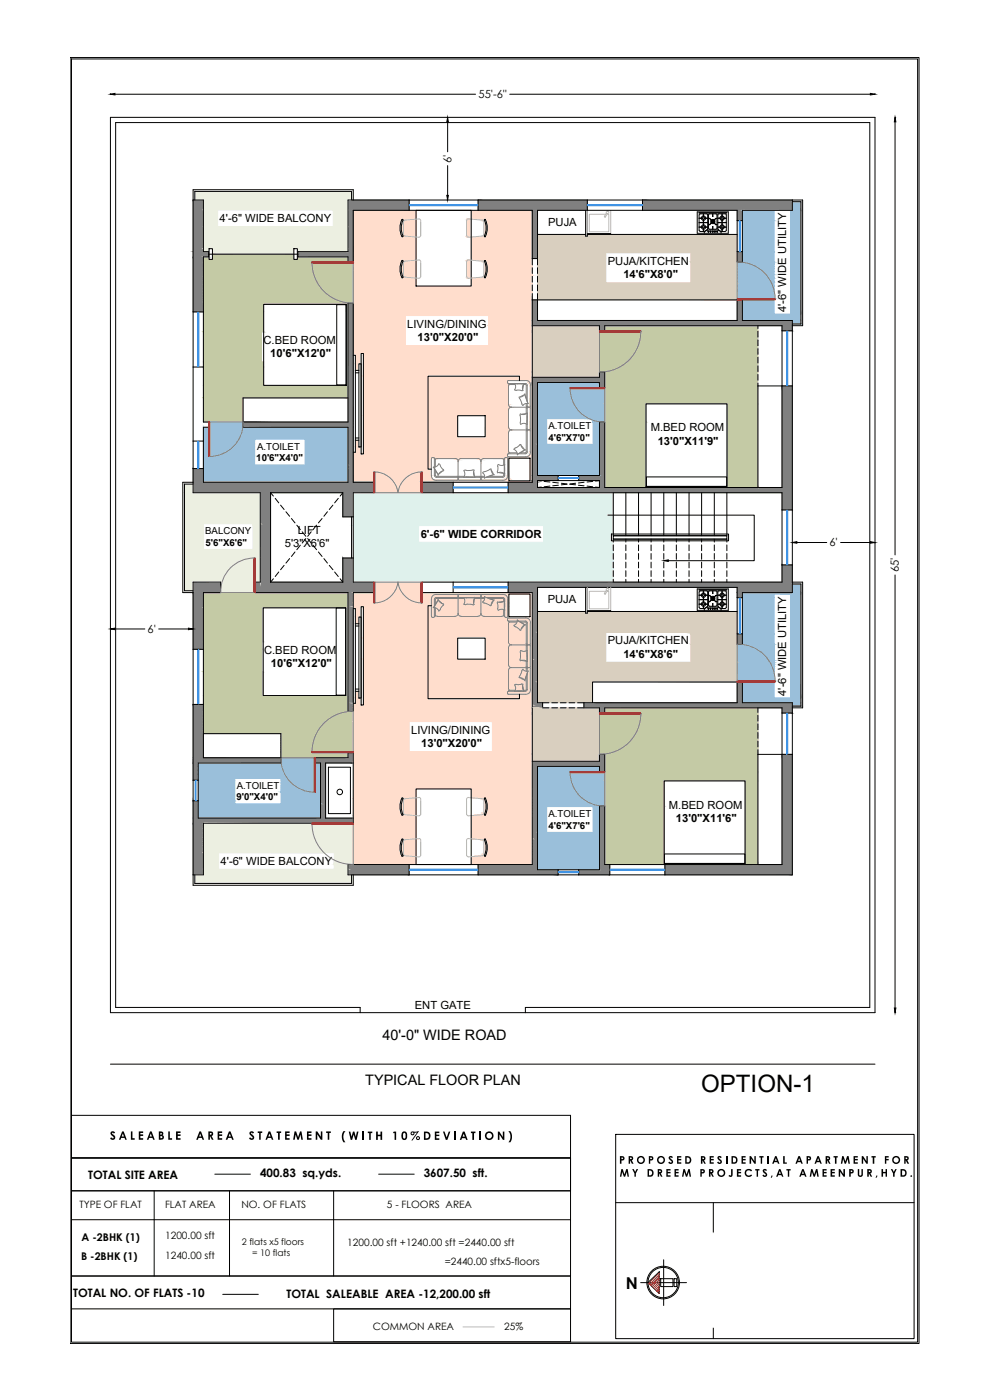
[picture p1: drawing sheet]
<svg xmlns="http://www.w3.org/2000/svg" width="297mm" height="420mm" viewBox="0 0 297 420" stroke-linecap="round" stroke-linejoin="round" font-family="sans-serif">
<defs><g id="words">
<text font-size="7.2" x="210.4" y="327.6">OPTION-1</text>
<text font-size="4.9" x="187.8" y="386.9">N</text>
<g font-size="4.3">
<text x="114.8" y="312.2">40'-0&quot; WIDE ROAD</text>
<text x="109.6" y="325.7">TYPICAL FLOOR PLAN</text>
</g>
<g font-size="3.5">
<text x="33" y="342.1">SALEABLE AREA STATEMENT</text>
<text x="102.4" y="342.1">(WITH 10%DEVIATION)</text>
<text x="26.5" y="353.9">TOTAL SITE AREA</text>
<text x="78" y="353.3">400.83 sq.yds.</text>
<text x="127.2" y="353.3">3607.50 sft.</text>
<text x="22" y="389.4">TOTAL NO. OF FLATS -10</text>
<text x="86" y="389.4">TOTAL SALEABLE AREA -12,200.00 sft</text>
</g>
<g font-size="3.4">
<text x="143.6" y="29.5">55'-6&quot;</text>
<text x="135.5" y="48.9" transform="rotate(-90 135.5 48.9)">6'</text>
<text x="65.9" y="66.7">4'-6&quot; WIDE BALCONY</text>
<text x="164.5" y="67.7">PUJA</text>
<text x="182.4" y="79.5">PUJA/KITCHEN</text>
<text x="187" y="83.6">14'6&quot;X8'0&quot;</text>
<text x="235.9" y="93.7" transform="rotate(-90 235.9 93.7)">4'-6&quot; WIDE UTILITY</text>
<text x="122.2" y="98.3">LIVING/DINING</text>
<text x="79.1" y="103.3">C.BED ROOM</text>
<text x="81.1" y="107.3">10'6&quot;X12'0&quot;</text>
<text x="125.3" y="102.4">13'0&quot;X20'0&quot;</text>
<text x="195.2" y="129.5">M.BED ROOM</text>
<text x="197.3" y="133.5">13'0&quot;X11'9&quot;</text>
<text x="89.3" y="160.2">LIFT</text>
<text x="126.2" y="161.4">6'-6&quot; WIDE CORRIDOR</text>
<text x="85.5" y="164.3">5'3&quot;X6'6&quot;</text>
<text x="248.9" y="164">6'</text>
<text x="269.7" y="171.7" transform="rotate(-90 269.7 171.7)">65'</text>
<text x="164.3" y="180.8">PUJA</text>
<text x="44.3" y="189.9">6'</text>
<text x="79.2" y="196.2">C.BED ROOM</text>
<text x="182.4" y="193.4">PUJA/KITCHEN</text>
<text x="187" y="197.4">14'6&quot;X8'6&quot;</text>
<text x="81.3" y="200.3">10'6&quot;X12'0&quot;</text>
<text x="235.9" y="208.8" transform="rotate(-90 235.9 208.8)">4'-6&quot; WIDE UTILITY</text>
<text x="123.3" y="220.2">LIVING/DINING</text>
<text x="126.4" y="224.3">13'0&quot;X20'0&quot;</text>
<text x="200.7" y="242.7">M.BED ROOM</text>
<text x="202.8" y="246.7">13'0&quot;X11'6&quot;</text>
<text x="66.2" y="259.5">4'-6&quot; WIDE BALCONY</text>
<text x="124.4" y="302.7">ENT GATE</text>
</g>
<g font-size="3.2">
<text x="185.7" y="349.2">PROPOSED RESIDENTIAL APARTMENT FOR</text>
<text x="185.9" y="353.1">MY DREEM PROJECTS,AT AMEENPUR,HYD.</text>
<text x="24.5" y="372.3">A -2BHK (1)</text>
<text x="24.3" y="378.1">B -2BHK (1)</text>
</g>
<g font-size="3">
<text x="23.8" y="362.7">TYPE OF FLAT</text>
<text x="49.5" y="362.6">FLAT AREA</text>
<text x="72.4" y="362.7">NO. OF FLATS</text>
<text x="116.1" y="362.7">5 - FLOORS AREA</text>
<text x="49.6" y="371.9">1200.00 sft</text>
<text x="49.6" y="378">1240.00 sft</text>
<text x="104.2" y="374">1200.00 sft +1240.00 sft =2440.00 sft</text>
<text x="133.4" y="379.6">=2440.00 sftx5-floors</text>
<text x="111.9" y="399.2">COMMON AREA</text>
<text x="151.3" y="399.2">25%</text>
</g>
<g font-size="2.9">
<text x="164.6" y="128.8">A.TOILET</text>
<text x="77.2" y="135">A.TOILET</text>
<text x="164.5" y="132.2">4'6&quot;X7'0&quot;</text>
<text x="76.9" y="138.4">10'6&quot;X4'0&quot;</text>
<text x="61.6" y="160.3">BALCONY</text>
<text x="61.7" y="163.8">5'6&quot;X6'6&quot;</text>
<text x="71" y="236.6">A.TOILET</text>
<text x="70.9" y="240.1">9'0&quot;X4'0&quot;</text>
<text x="164.6" y="245.2">A.TOILET</text>
<text x="164.5" y="248.7">4'6&quot;X7'6&quot;</text>
</g>
<g font-size="2.7">
<text x="72.6" y="373.6">2 flats x5 floors</text>
<text x="75.7" y="376.9">= 10 flats</text>
</g>
</g></defs>
<!-- layer: hatch -->
<g fill="#fdc" stroke="#fdc" stroke-width=".3">
<path d="M140.4 65.7h.2z"/>
<path d="M140.2 65.8h1.2z"/>
<path d="M144.6 66h15.1z"/>
<path d="M144.8 70.9h14.9z"/>
<path d="M120.8 71.1h4z"/>
<path d="M140.3 71.2h.6z"/>
<path d="M140.4 78h.2z"/>
<path d="M140.2 78.1h1.2z"/>
<path d="M144.6 78.4h15.1z"/>
<path d="M144.8 83.2h14.9z"/>
<path d="M120.8 83.4h4z"/>
<path d="M140.3 83.5h.6z"/>
<path d="M158.9 122.3h.8z"/>
<path d="M158.9 129h.8z"/>
<path d="M158.9 129.1h.8z"/>
<path d="M151 137.8h.2z"/>
<path d="M130.6 137.8h.2z"/>
<path d="M137.4 138.3v.2z"/>
<path d="M144.3 138.3v.2z"/>
<path d="M126.3 141.6h.3z"/>
<path d="M112.5 141.7h.4z"/>
<path d="M125.9 141.7h.4z"/>
<path d="M112.5 180.9h.4z"/>
<path d="M112.2 180.9h.3z"/>
<path d="M126.3 180.9h.3z"/>
<path d="M144.8 239.7h.5z"/>
<path d="M144.9 239.7h.4z"/>
<path d="M144.6 244.5h.7z"/>
<path d="M144.8 252h.5z"/>
<path d="M144.9 252.1h.4z"/>
<path d="M144.6 256.8h.7z"/>
<path d="M141.4 63.1l18.3 2.6v-2.6zM141.4 63.1l18.3 2.6h-18.3z"/>
<path d="M140.4 65.7h.6zM140.3 65.7h.7z"/>
<path d="M141.4 65.7l18.3 .1zM141.4 65.7l18.3 .1z"/>
<path d="M140.3 65.7l1.1 .1zM140.3 65.7l1.1 .1zM140.2 65.8h1.2z"/>
<path d="M140.2 65.8h1.2zM140.2 65.8h1.2z"/>
<path d="M106 63.1l18.8 2.8v-2.8zM106 63.1l18.8 2.8h-18.8z"/>
<path d="M120.7 65.9h4.1zM120.7 65.9h4.1z"/>
<path d="M106 65.9h14.7zM106 65.9h14.7z"/>
<path d="M106 65.9h14.7zM106 65.9h14.7z"/>
<path d="M120.8 65.9h4zM120.8 65.9h4z"/>
<path d="M106 65.9h14.7zM106 65.9h14.7z"/>
<path d="M120.8 65.9h4zM120.8 65.9h4z"/>
<path d="M106 65.9h14.6zM106 65.9h14.7z"/>
<path d="M120.8 65.9h4zM120.8 65.9h4z"/>
<path d="M106 65.9h14.6zM106 65.9h14.6z"/>
<path d="M120.8 65.9h4zM120.8 65.9h4z"/>
<path d="M140.2 65.8l1.2 .1zM140.1 65.9h1.3z"/>
<path d="M106 65.9h14.6zM106 65.9h14.6z"/>
<path d="M120.9 65.9l3.9 .1zM120.9 65.9l3.9 .1z"/>
<path d="M106 65.9l14.6 .1zM106 65.9l14.6 .1z"/>
<path d="M120.9 66h3.9zM120.9 66h3.9zM120.9 66h3.9zM120.9 66h3.9z"/>
<path d="M140.1 65.9l1.3 .1zM140.1 65.9l1.3 .1z"/>
<path d="M120.9 66h3.9zM120.9 66h3.9z"/>
<path d="M141.4 65.8l18.3 .2v-.2zM141.4 65.8l18.3 .2h-15.1zM144.6 66h15.1z"/>
<path d="M120.9 66l3.9 .1zM120.9 66l3.9 .1z"/>
<path d="M144.8 66l14.9 .1zM144.8 66l14.9 .1z"/>
<path d="M120.9 66.1h3.9zM120.9 66.1h3.9z"/>
<path d="M140 66l1.4 .1zM140 66l1.4 .1z"/>
<path d="M144.9 66.1h14.8zM144.9 66.1h14.8z"/>
<path d="M144.9 66.1l14.8 .1zM144.9 66.1l14.8 .1z"/>
<path d="M140 66.1l1.4 .1zM140 66.1l1.4 .1z"/>
<path d="M145 66.2l14.7 .1zM145 66.2l14.7 .1z"/>
<path d="M145.1 66.3h14.6zM145.1 66.3h14.6z"/>
<path d="M145.1 66.3l14.6 .2zM145.1 66.3l14.6 .2z"/>
<path d="M145.1 66.5h14.6zM145.1 66.5h14.6z"/>
<path d="M106 66l14.3 .8 .3-.8zM106 66l14.3 .8h-14.3z"/>
<path d="M120.9 66.1l3.9 .7v-.7zM120.9 66.1l3.9 .7h-4.2z"/>
<path d="M106 66.8l14.1 .8 .2-.8zM106 66.8l14.1 .8h-14.1z"/>
<path d="M120.6 66.8l4.2 .8v-.8zM120.6 66.8l4.2 .8h-4.4z"/>
<path d="M120.4 67.6l4.4 .9v-.9zM120.4 67.6l4.4 .9h-4.5z"/>
<path d="M106 67.6l14 .9 .1-.9zM106 67.6l14 .9h-14z"/>
<path d="M120.3 68.5l4.5 .8v-.8zM120.3 68.5l4.5 .8h-4.4z"/>
<path d="M106 68.5l14.1 .8-.1-.8zM106 68.5l14.1 .8h-14.1z"/>
<path d="M120.4 69.3l4.4 .8v-.8zM120.4 69.3l4.4 .8h-4.2z"/>
<path d="M106 69.3l14.3 .8-.2-.8zM106 69.3l14.3 .8h-14.3z"/>
<path d="M145.1 66.5l14.6 3.9v-3.9zM145.1 66.5l14.6 3.9h-14.6z"/>
<path d="M145.1 70.4h14.6zM145.1 70.4h14.6z"/>
<path d="M145.1 70.4l14.6 .1zM145.1 70.4l14.6 .1z"/>
<path d="M145.1 70.5l14.6 .1zM145.1 70.5l14.6 .1z"/>
<path d="M145.1 70.6l14.6 .1zM145 70.7h14.7z"/>
<path d="M140 66.2l1.4 4.5v-4.5zM140 66.2l1.4 4.5h-1.4z"/>
<path d="M145 70.7h14.7zM145 70.7h14.7z"/>
<path d="M140 70.7l1.4 .1zM140 70.7l1.4 .1z"/>
<path d="M120.6 70.1l4.2 .7v-.7zM120.6 70.1l4.2 .7h-3.9z"/>
<path d="M145 70.7l14.7 .1zM144.9 70.8h14.8z"/>
<path d="M120.9 70.8h3.9zM120.9 70.8h3.9z"/>
<path d="M144.9 70.8l14.8 .1zM144.8 70.9h14.9zM144.7 70.9h15z"/>
<path d="M120.9 70.8l3.9 .1zM120.9 70.8l3.9 .1z"/>
<path d="M144.7 70.9h15zM144.6 70.9h15.1z"/>
<path d="M140 70.8l1.4 .1zM140 70.8l1.4 .1z"/>
<path d="M120.9 70.9h3.9zM120.9 70.9h3.9z"/>
<path d="M120.9 70.9l3.9 .1zM120.9 70.9l3.9 .1z"/>
<path d="M106 70.1l14.6 .9-.3-.9zM106 70.1l14.6 .9h-14.6z"/>
<path d="M120.9 71h3.9zM120.9 71h3.9z"/>
<path d="M140 70.9l1.4 .1zM140 70.9l1.4 .1z"/>
<path d="M106 71h14.6zM106 71h14.6z"/>
<path d="M120.9 71h3.9zM120.9 71h3.9z"/>
<path d="M106 71h14.6zM106 71h14.6z"/>
<path d="M120.9 71h3.9zM120.9 71h3.9z"/>
<path d="M106 71h14.6zM106 71h14.6z"/>
<path d="M120.8 71h4zM120.8 71h4z"/>
<path d="M140.1 71h1.3zM140.1 71h1.3z"/>
<path d="M106 71h14.7zM106 71h14.7z"/>
<path d="M120.8 71h4zM120.8 71h4z"/>
<path d="M106 71l14.7 .1zM106 71l14.7 .1z"/>
<path d="M120.8 71l4 .1zM120.8 71l4 .1zM120.7 71.1h4.1z"/>
<path d="M106 71.1h14.7zM106 71.1h14.7z"/>
<path d="M140.1 71l1.3 .1zM140.1 71l1.3 .1z"/>
<path d="M144.6 70.9l15.1 .2v-.2zM141.4 71.1l3.2-.2 15.1 .2z"/>
<path d="M140.2 71.1h1.2zM140.2 71.1h1.2z"/>
<path d="M141.4 71.1l18.3 .1zM141.4 71.1l18.3 .1z"/>
<path d="M140.2 71.1h1.2zM140.2 71.1l1.1 .1z"/>
<path d="M140.2 71.2h1.1zM140.2 71.2h.7z"/>
<path d="M140.3 71.2h.3zM140.4 71.2h.2z"/>
<path d="M141.4 71.2l18.3 6.4v-6.4zM141.4 71.2l18.3 6.4h-18.3z"/>
<path d="M141.4 77.6l18.3 .5v-.5zM141.4 77.6l18.3 .5h-18.3z"/>
<path d="M140.4 78l.6 .1zM140.3 78.1h.7z"/>
<path d="M141.4 78.1h18.3zM141.4 78.1h18.3z"/>
<path d="M140.3 78.1h1.1zM140.3 78.1h1.1zM140.2 78.1h1.2z"/>
<path d="M140.2 78.1l1.2 .1zM140.2 78.1l1.2 .1z"/>
<path d="M106 71.1l18.8 7.1v-7.1zM106 71.1l18.8 7.1h-18.8z"/>
<path d="M120.7 78.2h4.1zM120.7 78.2h4.1z"/>
<path d="M106 78.2h14.7zM106 78.2h14.7z"/>
<path d="M106 78.2h14.7zM106 78.2h14.7z"/>
<path d="M120.8 78.2h4zM120.8 78.2h4z"/>
<path d="M106 78.2h14.7zM106 78.2h14.7z"/>
<path d="M120.8 78.2h4zM120.8 78.2h4z"/>
<path d="M106 78.2h14.6zM106 78.2h14.7z"/>
<path d="M120.8 78.2h4zM120.8 78.2h4z"/>
<path d="M106 78.2h14.6zM106 78.2h14.6z"/>
<path d="M120.8 78.2h4zM120.8 78.2h4z"/>
<path d="M140.2 78.2h1.2zM140.1 78.2h1.3z"/>
<path d="M106 78.2h14.6zM106 78.2h14.6z"/>
<path d="M120.9 78.2l3.9 .1zM120.9 78.2l3.9 .1z"/>
<path d="M106 78.2l14.6 .1zM106 78.2l14.6 .1z"/>
<path d="M120.9 78.3h3.9zM120.9 78.3h3.9zM120.9 78.3h3.9zM120.9 78.3h3.9z"/>
<path d="M140.1 78.2l1.3 .1zM140.1 78.2l1.3 .1z"/>
<path d="M120.9 78.3l3.9 .1zM120.9 78.3l3.9 .1z"/>
<path d="M141.4 78.1l18.3 .3v-.3zM141.4 78.1l18.3 .3h-15.1zM144.6 78.4h15.1z"/>
<path d="M120.9 78.4h3.9zM120.9 78.4h3.9z"/>
<path d="M144.8 78.4h14.9zM144.8 78.4h14.9z"/>
<path d="M120.9 78.4h3.9zM120.9 78.4h3.9z"/>
<path d="M140 78.3l1.4 .1zM140 78.3l1.4 .1z"/>
<path d="M144.9 78.4h14.8zM144.9 78.4h14.8z"/>
<path d="M144.9 78.4l14.8 .1zM144.9 78.4l14.8 .1z"/>
<path d="M140 78.4l1.4 .1zM140 78.4l1.4 .1z"/>
<path d="M145 78.5l14.7 .1zM145 78.5l14.7 .1z"/>
<path d="M106 78.3l14.4 .3 .2-.3zM106 78.3l14.4 .3h-14.4z"/>
<path d="M145.1 78.6l14.6 .1zM145.1 78.6l14.6 .1z"/>
<path d="M145.1 78.7l14.6 .1zM145.1 78.7l14.6 .1z"/>
<path d="M145.1 78.8l14.6 .1zM145.1 78.8l14.6 .1z"/>
<path d="M106 78.6l14.3 .4 .1-.4zM106 78.6l14.3 .4h-14.3z"/>
<path d="M106 79h14.3zM106 79l14.3 .1z"/>
<path d="M120.9 78.4l3.9 .8v-.8zM120.9 78.4l3.9 .8h-4.2z"/>
<path d="M106 79.1l14.1 .8 .2-.8zM106 79.1l14.1 .8h-14.1z"/>
<path d="M120.6 79.2l4.2 .8v-.8zM120.6 79.2l4.2 .8h-4.4z"/>
<path d="M120.4 80l4.4 .8v-.8zM120.4 80l4.4 .8h-4.5z"/>
<path d="M106 79.9l14 .9 .1-.9zM106 79.9l14 .9h-14z"/>
<path d="M120.3 80.8l4.5 .8v-.8zM120.3 80.8l4.5 .8h-4.4z"/>
<path d="M106 80.8l14.1 .8-.1-.8zM106 80.8l14.1 .8h-14.1z"/>
<path d="M120.4 81.6l4.4 .8v-.8zM120.4 81.6l4.4 .8h-4.2z"/>
<path d="M106 81.6l14.3 .9-.2-.9zM106 81.6l14.3 .9h-14.3z"/>
<path d="M145.1 78.9l14.6 3.8v-3.8zM145.1 78.9l14.6 3.8h-14.6z"/>
<path d="M145.1 82.7l14.6 .1zM145.1 82.7l14.6 .1z"/>
<path d="M145.1 82.8h14.6zM145.1 82.8h14.6z"/>
<path d="M145.1 82.8l14.6 .1zM145.1 82.8l14.6 .1z"/>
<path d="M145.1 82.9l14.6 .1zM145.1 82.9l14.6 .1z"/>
<path d="M140 78.5l1.4 4.5v-4.5zM140 78.5l1.4 4.5h-1.4z"/>
<path d="M145 83l14.7 .1zM145 83l14.7 .1z"/>
<path d="M140 83l1.4 .1zM140 83l1.4 .1z"/>
<path d="M120.6 82.4l4.2 .7v-.7zM120.6 82.4l4.2 .7h-3.9z"/>
<path d="M145 83.1h14.7zM144.9 83.1h14.8z"/>
<path d="M120.9 83.1h3.9zM120.9 83.1h3.9z"/>
<path d="M144.9 83.1l14.8 .1zM144.8 83.2h14.9zM144.7 83.2h15z"/>
<path d="M120.9 83.1l3.9 .1zM120.9 83.1l3.9 .1z"/>
<path d="M144.7 83.2h15zM144.6 83.2h15.1z"/>
<path d="M140 83.1l1.4 .1zM140 83.1l1.4 .1z"/>
<path d="M120.9 83.2h3.9zM120.9 83.2h3.9z"/>
<path d="M120.9 83.2l3.9 .1zM120.9 83.2l3.9 .1z"/>
<path d="M106 82.5l14.6 .8-.3-.8zM106 82.5l14.6 .8h-14.6z"/>
<path d="M120.9 83.3h3.9zM120.9 83.3h3.9z"/>
<path d="M140 83.2l1.4 .1zM140 83.2l1.4 .1z"/>
<path d="M106 83.3h14.6zM106 83.3h14.6z"/>
<path d="M120.9 83.3h3.9zM120.9 83.3h3.9z"/>
<path d="M106 83.3h14.6zM106 83.3h14.6z"/>
<path d="M120.9 83.3l3.9 .1zM120.9 83.3l3.9 .1z"/>
<path d="M106 83.3l14.6 .1zM106 83.3l14.6 .1z"/>
<path d="M120.8 83.4h4zM120.8 83.4h4z"/>
<path d="M140.1 83.3l1.3 .1zM140.1 83.3l1.3 .1z"/>
<path d="M106 83.4h14.7zM106 83.4h14.7z"/>
<path d="M120.8 83.4h4zM120.8 83.4h4z"/>
<path d="M106 83.4h14.7zM106 83.4h14.7z"/>
<path d="M120.8 83.4h4zM120.8 83.4h4zM120.7 83.4h4.1z"/>
<path d="M106 83.4h14.7zM106 83.4h14.7z"/>
<path d="M140.1 83.4h1.3zM140.1 83.4h1.3z"/>
<path d="M144.6 83.2l15.1 .3v-.3zM141.4 83.5l3.2-.3 15.1 .3z"/>
<path d="M140.2 83.4l1.2 .1zM140.2 83.4l1.2 .1z"/>
<path d="M141.4 83.5h18.3zM141.4 83.5h18.3z"/>
<path d="M140.2 83.5h1.1zM140.2 83.5h1.2z"/>
<path d="M140.2 83.5h1.1zM140.2 83.5h.7z"/>
<path d="M140.3 83.5h.3zM140.4 83.5h.2z"/>
<path d="M141.4 83.5l18.3 2.4v-2.4zM141.4 83.5l18.3 2.4h-18.3z"/>
<path d="M106 83.4l18.8 2.5v-2.5zM106 83.4l18.8 2.5h-18.8z"/>
<path d="M106 85.9l53.7 4.1v-4.1zM106 85.9l53.7 4.1h-53.7z"/>
<path d="M106 90l53.7 1v-1zM106 90l53.7 1h-53.7z"/>
<path d="M106 91l53.7 3.7v-3.7zM106 91l53.7 3.7h-53.7z"/>
<path d="M146.6 94.7l13.1 3v-3zM146.6 94.7l13.1 3h-13.1z"/>
<path d="M106 94.7l15.6 9v-9zM106 94.7l15.6 9h-15.6z"/>
<path d="M146.6 97.7l13.1 6v-6zM146.6 97.7l13.1 6h-13.1z"/>
<path d="M106 103.7l53.7 2.4v-2.4zM106 103.7l53.7 2.4h-53.7z"/>
<path d="M106 106.1l2.4 .5v-.5zM106 106.1l2.4 .5h-2.4z"/>
<path d="M106.6 106.6l1.8 2.6v-2.6zM106.6 106.6l1.8 2.6h-1.8z"/>
<path d="M106.6 109.2l1.1 2v-2zM106.6 109.2l1.1 2h-1.1z"/>
<path d="M109 106.1l50.7 6.8v-6.8zM109 106.1l50.7 6.8h-50.7z"/>
<path d="M155.9 112.9l3.8 .3v-.3zM155.9 112.9l3.8 .3h-3.8z"/>
<path d="M155.9 113.2l3.8 1v-1zM155.9 113.2l3.8 1h-3.8z"/>
<path d="M155.9 114.2h1.7zM155.9 114.2h1.9z"/>
<path d="M128.4 112.9l27.5 1.3v-1.3zM128.4 112.9l27.5 1.3h-27.5z"/>
<path d="M128.4 114.2h24.1zM128.4 114.2h24.2z"/>
<path d="M128.4 114.2h24.1zM128.4 114.2h24.1z"/>
<path d="M157.8 114.2h1.9zM157.8 114.2h1.9z"/>
<path d="M128.4 114.2h24.1zM128.4 114.2l24 .1z"/>
<path d="M128.4 114.3h24zM128.4 114.3h24z"/>
<path d="M158.1 114.2l1.6 .1zM158.1 114.2l1.6 .1z"/>
<path d="M128.4 114.3h24zM128.4 114.3h23.9z"/>
<path d="M128.4 114.3h23.9zM128.4 114.3h23.9z"/>
<path d="M128.4 114.3l23.9 .1zM128.4 114.3l23.9 .1z"/>
<path d="M158.3 114.3l1.4 .1zM158.3 114.3l1.4 .1z"/>
<path d="M128.4 114.4h23.9zM128.4 114.4l23.9 .1z"/>
<path d="M128.4 114.5h23.9zM128.4 114.5h23.9z"/>
<path d="M158.5 114.4l1.2 .2v-.2zM158.5 114.4l1.2 .2z"/>
<path d="M158.7 114.6l1 .2v-.2zM158.7 114.6l1 .2z"/>
<path d="M128.4 114.5l23.9 .3v-.3zM128.4 114.5l23.9 .3h-23.9z"/>
<path d="M128.4 114.8l23.9 .1zM128.4 114.8l23.9 .1z"/>
<path d="M128.4 114.9h23.9zM128.4 114.9h23.9z"/>
<path d="M128.4 114.9h23.9zM128.4 114.9h23.9z"/>
<path d="M158.9 114.8l.8 .2v-.2zM158.9 114.8l.8 .2h-.7z"/>
<path d="M128.4 114.9l23.9 .1zM128.4 114.9l23.9 .1z"/>
<path d="M128.4 115h24zM128.4 115h24z"/>
<path d="M128.4 115l24 .1zM128.4 115l24 .1z"/>
<path d="M128.4 115.1h24.1zM128.4 115.1h24.1z"/>
<path d="M128.4 115.1h24.1zM128.4 115.1h24.1z"/>
<path d="M128.4 115.1h24.2zM128.4 115.1h24.2z"/>
<path d="M128.4 115.1h24.2zM128.4 115.1h24.2z"/>
<path d="M159 115l.7 .2v-.2zM159 115l.7 .2h-.6z"/>
<path d="M128.4 115.1l24.2 .1zM128.4 115.1l24.2 .1z"/>
<path d="M128.4 115.2l24.2 .1zM128.4 115.2l24.2 .1z"/>
<path d="M128.4 115.3h24.2zM128.4 115.3h24.2z"/>
<path d="M128.4 115.3l24.3 .1zM128.4 115.3l24.3 .1z"/>
<path d="M128.4 115.4h24.3zM128.4 115.4h24.3z"/>
<path d="M128.4 115.4h24.4zM128.4 115.4h24.4z"/>
<path d="M159.1 115.2l.6 .2v-.2zM159.1 115.2l.6 .2h-.6z"/>
<path d="M128.4 115.4h24.4zM128.4 115.4l24.3 .1z"/>
<path d="M128.4 115.5h24.3zM128.4 115.5l24.2 .2z"/>
<path d="M159.1 115.4l.6 .3v-.3zM159.1 115.4l.6 .3h-.6z"/>
<path d="M128.4 115.7l24.2 .1v-.1zM128.4 115.7l24.2 .1h-24.2z"/>
<path d="M128.4 115.8l24.2 .2v-.2zM128.4 115.8l24.2 .2h-24.2z"/>
<path d="M128.4 116l24.2 5.3v-5.3zM128.4 116l24.2 5.3h-24.2z"/>
<path d="M128.4 121.3l24.2 .2v-.2zM128.4 121.3l24.2 .2h-24.2z"/>
<path d="M128.4 121.5l24.2 .2v-.2zM128.4 121.5l24.2 .2h-24.2z"/>
<path d="M128.4 121.7l24.3 .1-.1-.1zM128.4 121.7l24.3 .1h-24.3z"/>
<path d="M128.4 121.8l24.4 .2zM128.4 121.8l24.4 .2z"/>
<path d="M159.1 115.7l.6 6.3v-6.3zM159.1 115.7l.6 6.3h-.9z"/>
<path d="M159.1 122h.6zM159.1 122h.6z"/>
<path d="M158.8 122h.3zM158.8 122h.2z"/>
<path d="M128.4 122l24.6 .1zM128.4 122l24.6 .1z"/>
<path d="M159.1 122l.6 .1zM159.1 122l.6 .1z"/>
<path d="M159.1 122.1h.6zM159.1 122.1h.6z"/>
<path d="M159 122.1l.7 .1zM159 122.1l.7 .1z"/>
<path d="M128.4 122.1l24.7 .1zM128.4 122.1l24.7 .1z"/>
<path d="M159 122.2h.7zM158.9 122.2h.8z"/>
<path d="M158.9 122.2h.8zM158.9 122.2h.8z"/>
<path d="M128.4 122.2h24.9zM128.4 122.2h24.9z"/>
<path d="M158.9 122.2h.8zM158.9 122.2h.8z"/>
<path d="M158.8 122v.2zM158.8 122h.2l-.2 .2z"/>
<path d="M158.9 122.2h.8zM158.8 122.2h.9z"/>
<path d="M128.4 122.2h25zM128.4 122.2h25z"/>
<path d="M158.8 122.2h.9zM158.8 122.2h.9z"/>
<path d="M128.4 122.2h25zM128.4 122.2l24.9 .1z"/>
<path d="M158.9 122.2l.8 .1zM158.9 122.2l.8 .1zM158.9 122.3h.8z"/>
<path d="M128.4 122.3h24.9zM128.4 122.3h24.7z"/>
<path d="M158.9 122.3h.8zM158.9 122.3h.8z"/>
<path d="M159 122.3h.7zM159 122.3h.7z"/>
<path d="M159 122.3l.7 .1zM159 122.3l.7 .1z"/>
<path d="M128.4 122.3h24.7zM128.4 122.3l24.6 .1z"/>
<path d="M159.1 122.4h.6zM159.1 122.4h.6z"/>
<path d="M159.1 122.4l.6 .1zM159.1 122.4l.6 .1z"/>
<path d="M128.4 122.4h24.6zM128.4 122.4l24.4 .1z"/>
<path d="M159.1 122.5h.6zM159.1 122.5h.6z"/>
<path d="M128.4 122.5l24.3 .1 .1-.1zM128.4 122.5l24.3 .1h-24.3z"/>
<path d="M128.4 122.6h24.3zM128.4 122.6l24.2 .2z"/>
<path d="M128.4 122.8l24.2 .1v-.1zM128.4 122.8l24.2 .1h-24.2z"/>
<path d="M128.4 122.9l24.2 .2v-.2zM128.4 122.9l24.2 .2h-24.2z"/>
<path d="M109 112.9l19.4 10.2v-10.2zM109 112.9l19.4 10.2h-19.4z"/>
<path d="M128.4 123.1l24.2 1.7v-1.7zM128.4 123.1l24.2 1.7h-24.2z"/>
<path d="M109 123.1l19.4 1.7v-1.7zM109 123.1l19.4 1.7h-19.4z"/>
<path d="M145.6 124.8l7 3.3v-3.3zM145.6 124.8l7 3.3h-7z"/>
<path d="M145.6 128.1l7 .2v-.2zM145.6 128.1l7 .2h-7z"/>
<path d="M145.6 128.3l7 .2v-.2zM145.6 128.3l7 .2h-7z"/>
<path d="M145.6 128.5l7.1 .2-.1-.2zM145.6 128.5l7.1 .2h-7.1z"/>
<path d="M145.6 128.7l7.2 .1zM145.6 128.7l7.2 .1z"/>
<path d="M159.1 122.5l.6 6.3v-6.3zM159.1 122.5l.6 6.3h-.9z"/>
<path d="M159.1 128.8l.6 .1zM159.1 128.8l.6 .1z"/>
<path d="M158.8 128.8h.3zM158.8 128.8l.2 .1z"/>
<path d="M145.6 128.8l7.4 .1zM145.6 128.8l7.4 .1z"/>
<path d="M159.1 128.9h.6zM159.1 128.9h.6z"/>
<path d="M159.1 128.9h.6zM159 128.9h.7z"/>
<path d="M159 128.9l.7 .1zM159 128.9l.7 .1z"/>
<path d="M145.6 128.9l7.5 .1zM145.6 128.9l7.5 .1z"/>
<path d="M159 129h.7zM158.9 129h.8z"/>
<path d="M158.9 129h.8zM158.9 129h.8z"/>
<path d="M145.6 129h7.7zM145.6 129h7.7z"/>
<path d="M158.9 129h.8zM158.9 129h.8zM158.8 129h.9z"/>
<path d="M158.8 128.9v.1zM158.8 128.9h.2l-.2 .1z"/>
<path d="M145.6 129h7.8zM145.6 129h7.8z"/>
<path d="M158.8 129l.9 .1zM158.8 129l.9 .1z"/>
<path d="M145.6 129h7.8zM145.6 129l7.7 .1z"/>
<path d="M158.9 129.1h.8zM158.9 129.1h.8zM158.9 129.1h.8z"/>
<path d="M145.6 129.1h7.7zM145.6 129.1h7.5z"/>
<path d="M158.9 129.1h.8zM158.9 129.1h.8z"/>
<path d="M159 129.1l.7 .1zM159 129.1l.7 .1z"/>
<path d="M159 129.2h.7zM159 129.2h.7z"/>
<path d="M145.6 129.1h7.5zM145.6 129.1l7.4 .1z"/>
<path d="M159.1 129.2h.6zM159.1 129.2h.6z"/>
<path d="M159.1 129.2l.6 .1zM159.1 129.2l.6 .1z"/>
<path d="M145.6 129.2h7.4zM145.6 129.2l7.2 .1z"/>
<path d="M159.1 129.3h.6zM159.1 129.3h.6z"/>
<path d="M145.6 129.3h7.2zM145.6 129.3l7.1 .2z"/>
<path d="M145.6 129.5h7.1zM145.6 129.5l7 .1z"/>
<path d="M145.6 129.6l7 .2v-.2zM145.6 129.6l7 .2h-7z"/>
<path d="M145.6 129.8l7 .1v-.1zM145.6 129.8l7 .1h-7z"/>
<path d="M145.6 129.9l7 1.2v-1.2zM145.6 129.9l7 1.2h-7z"/>
<path d="M128.4 124.8l8.9 6.3v-6.3zM128.4 124.8l8.9 6.3h-8.9z"/>
<path d="M128.4 131.1l24.2 3.1v-3.1zM128.4 131.1l24.2 3.1h-24.2z"/>
<path d="M109 124.8l19.4 9.4v-9.4zM109 124.8l19.4 9.4h-19.4z"/>
<path d="M106.6 132.1l1.1 2.1v-2.1zM106.6 132.1l1.1 2.1h-1.1z"/>
<path d="M128.4 134.2l24.2 1.1v-1.1zM128.4 134.2l24.2 1.1h-24.2z"/>
<path d="M109 134.2l19.4 1.1v-1.1zM109 134.2l19.4 1.1h-19.4z"/>
<path d="M128.4 135.3l24.2 .2v-.2zM128.4 135.3l24.2 .2h-24.2z"/>
<path d="M159.1 129.3l.6 6.3v-6.3zM159.1 129.3l.6 6.3h-.6z"/>
<path d="M128.4 135.5l24.2 .1zM128.4 135.5l24.2 .1z"/>
<path d="M109 135.3l19.4 .3v-.3zM109 135.3l19.4 .3h-19.4z"/>
<path d="M128.4 135.6l24.3 .1zM128.4 135.6l24.3 .1z"/>
<path d="M109 135.6l19.4 .1zM109 135.6l19.4 .1z"/>
<path d="M106.6 134.2l1.8 1.5v-1.5zM106.6 134.2l1.8 1.5h-1.8z"/>
<path d="M128.4 135.7l24.3 .1zM128.4 135.7l24.3 .1z"/>
<path d="M109 135.7l19.4 .1zM109 135.7l19.4 .1z"/>
<path d="M159.1 135.6l.6 .2v-.2zM159.1 135.6l.6 .2h-.6z"/>
<path d="M128.4 135.8l24.4 .1zM128.4 135.8l24.4 .1z"/>
<path d="M128.4 135.9h24.3zM128.4 135.9h24.4z"/>
<path d="M128.4 135.9h24.3zM128.4 135.9h24.3z"/>
<path d="M128.4 135.9h24.3zM128.4 135.9l24.2 .1z"/>
<path d="M128.4 136h24.2zM128.4 136h24.2z"/>
<path d="M128.4 136l24.2 .1zM128.4 136l24.2 .1z"/>
<path d="M159.1 135.8l.6 .3v-.3zM159.1 135.8l.6 .3h-.6z"/>
<path d="M128.4 136.1h24.2zM128.4 136.1h24.2z"/>
<path d="M128.4 136.1l24.2 .1zM128.4 136.1l24.2 .1z"/>
<path d="M128.4 136.2h24.1zM128.4 136.2h24.2z"/>
<path d="M128.4 136.2h24.1zM128.4 136.2h24.1z"/>
<path d="M128.4 136.2h24.1zM128.4 136.2h24z"/>
<path d="M109 135.8l19.4 .4v-.4zM109 135.8l19.4 .4h-19.4z"/>
<path d="M128.4 136.2h24zM128.4 136.2h24z"/>
<path d="M109 136.2h19.4zM109 136.2h19.4z"/>
<path d="M106 135.7l2.4 .5v-.5zM106 135.7l2.4 .5h-2.4z"/>
<path d="M128.4 136.2h24zM128.4 136.2h24z"/>
<path d="M106 136.2h22.4zM106 136.2h22.4z"/>
<path d="M128.4 136.2h24zM128.4 136.2l23.9 .1z"/>
<path d="M159.1 136.1l.6 .2v-.2zM159.1 136.1l.6 .2h-.7z"/>
<path d="M128.4 136.3h23.9zM128.4 136.3h23.9z"/>
<path d="M128.4 136.3l23.9 .1zM128.4 136.3l23.9 .1z"/>
<path d="M128.4 136.4h23.9zM128.4 136.4h23.9z"/>
<path d="M128.4 136.4l23.9 .1zM128.4 136.4l23.9 .1z"/>
<path d="M159 136.3l.7 .2v-.2zM159 136.3l.7 .2h-.8z"/>
<path d="M158.9 136.5l.8 .2v-.2zM158.9 136.5l.8 .2h-1z"/>
<path d="M128.4 136.5l23.9 .3v-.3zM128.4 136.5l23.9 .3h-23.9z"/>
<path d="M128.4 136.8h23.9zM128.4 136.8h23.9z"/>
<path d="M158.7 136.7l1 .2v-.2zM158.5 136.9l.2-.2 1 .2z"/>
<path d="M128.4 136.8l23.9 .1zM128.4 136.8l23.9 .1z"/>
<path d="M128.4 136.9h23.9zM128.4 136.9h23.9z"/>
<path d="M128.4 136.9h23.9zM128.4 136.9h23.9z"/>
<path d="M158.5 136.9h1.2zM158.3 136.9h1.4z"/>
<path d="M128.4 136.9l24 .1zM128.4 136.9l24 .1z"/>
<path d="M128.4 137h24zM128.4 137h24z"/>
<path d="M158.3 136.9l1.4 .1zM158.1 137h1.6z"/>
<path d="M128.4 137h24.1zM128.4 137h24.1z"/>
<path d="M128.4 137l24.1 .1zM128.4 137l24.1 .1z"/>
<path d="M158.1 137l1.6 .1zM157.9 137.1h1.8z"/>
<path d="M128.4 137.1h24.2zM128.4 137.1h24.2z"/>
<path d="M157.9 137.1h1.8zM157.8 137.1h1.9z"/>
<path d="M128.4 137.1h29.4zM128.4 137.1h29.4z"/>
<path d="M128.4 137.1l31.3 .2v-.2zM128.4 137.1l31.3 .2h-31.3z"/>
<path d="M130 137.3h21.7zM130 137.3h21.7z"/>
<path d="M152 137.3h7.7zM152 137.3h7.7z"/>
<path d="M128.4 137.3h1.3zM128.4 137.3h1.3z"/>
<path d="M130.1 137.3h21.6zM130.1 137.3h21.5z"/>
<path d="M152 137.3h7.7zM152 137.3h7.7z"/>
<path d="M128.4 137.3h1.2zM128.4 137.3h1.3z"/>
<path d="M130.1 137.3h21.5zM130.1 137.3h21.4z"/>
<path d="M152.1 137.3l7.6 .1zM152.1 137.3l7.6 .1z"/>
<path d="M128.4 137.3h1.2zM128.4 137.3l1.2 .1z"/>
<path d="M130.2 137.3h21.3zM130.2 137.3l21.3 .1z"/>
<path d="M152.2 137.4h7.5zM152.2 137.4h7.5z"/>
<path d="M128.4 137.4h1.2zM128.4 137.4h1.1z"/>
<path d="M130.2 137.4h21.3zM130.2 137.4h21.3z"/>
<path d="M152.2 137.4l7.5 .1zM152.2 137.4l7.5 .1z"/>
<path d="M128.4 137.4h1.1zM128.4 137.4l1.1 .1z"/>
<path d="M130.2 137.4l21.3 .1zM130.2 137.4l21.3 .1z"/>
<path d="M128.4 137.5h1.1zM128.4 137.5h1.1z"/>
<path d="M106 136.2l22.4 1.3v-1.3zM106 136.2l22.4 1.3h-22.4z"/>
<path d="M152.3 137.5h7.4zM152.3 137.5h7.4z"/>
<path d="M128.4 137.5h1.1zM128.4 137.5h1.1z"/>
<path d="M106 137.5h22.4zM106 137.5h22.4z"/>
<path d="M152.3 137.5h.4zM152.3 137.5h.4z"/>
<path d="M128.4 137.5h1.1zM128.4 137.5h1.1z"/>
<path d="M130.3 137.5h21.2zM130.3 137.5h21.1z"/>
<path d="M152.3 137.5h.4zM152.3 137.5h.4z"/>
<path d="M128.4 137.5h1.1zM128.4 137.5h1z"/>
<path d="M130.3 137.5h21.1zM130.3 137.5h21.1z"/>
<path d="M152.3 137.5l.4 .1zM152.3 137.5l.4 .1z"/>
<path d="M130.3 137.5l21.1 .1zM130.3 137.5l21.1 .1z"/>
<path d="M128.4 137.5l1 .1zM128.4 137.5l1 .1z"/>
<path d="M150.5 137.6h.9zM150.5 137.6h.8z"/>
<path d="M130.3 137.6h.9zM130.3 137.6h.9z"/>
<path d="M143.4 137.6h1.8zM143.4 137.6h1.6z"/>
<path d="M136.6 137.6h1.7zM136.6 137.6h1.6z"/>
<path d="M150.6 137.6h.7zM150.6 137.6h.7z"/>
<path d="M130.4 137.6h.8zM130.4 137.6h.6z"/>
<path d="M143.5 137.6h1.5zM143.5 137.6h1.5z"/>
<path d="M136.7 137.6h1.5zM136.7 137.6h1.5z"/>
<path d="M150.7 137.6h.6zM150.7 137.6h.6z"/>
<path d="M130.4 137.6h.6zM130.4 137.6h.6z"/>
<path d="M150.7 137.6h.6zM150.7 137.6l.5 .1z"/>
<path d="M130.5 137.6h.5zM130.5 137.6l.4 .1z"/>
<path d="M143.6 137.6h1.4zM143.6 137.6l1.3 .1z"/>
<path d="M136.7 137.6h1.5zM136.7 137.6l1.3 .1z"/>
<path d="M150.8 137.7h.4zM150.8 137.7h.4z"/>
<path d="M130.5 137.7h.4zM130.5 137.7h.4z"/>
<path d="M143.7 137.7h1.2zM143.7 137.7h1.2z"/>
<path d="M136.8 137.7h1.2zM136.8 137.7h1.2z"/>
<path d="M150.8 137.7h.4zM150.8 137.7h.4z"/>
<path d="M130.5 137.7h.4zM130.5 137.7h.3z"/>
<path d="M143.7 137.7h1.2zM143.7 137.7h1z"/>
<path d="M136.9 137.7h1.1zM136.9 137.7h1z"/>
<path d="M150.9 137.7h.3zM150.9 137.7l.3 .1z"/>
<path d="M130.5 137.7h.3zM130.5 137.7l.3 .1z"/>
<path d="M151 137.8h.2zM151 137.8h.2z"/>
<path d="M130.6 137.8h.2zM130.6 137.8h.2z"/>
<path d="M143.8 137.7h.9zM143.8 137.7l.9 .1z"/>
<path d="M137 137.7h.9zM137 137.7l.9 .1z"/>
<path d="M143.9 137.8h.8zM143.9 137.8h.7z"/>
<path d="M137.1 137.8h.8zM137.1 137.8h.7z"/>
<path d="M144 137.8h.6zM144 137.8l.6 .1z"/>
<path d="M137.1 137.8h.7zM137.1 137.8l.6 .1z"/>
<path d="M144 137.9h.6zM144 137.9h.5z"/>
<path d="M137.2 137.9h.5zM137.2 137.9h.5z"/>
<path d="M144 137.9h.5zM144 137.9l.4 .1z"/>
<path d="M137.2 137.9h.5zM137.2 137.9l.4 .1z"/>
<path d="M144.1 138h.3zM144.1 138h.3z"/>
<path d="M137.3 138h.3zM137.3 138h.3z"/>
<path d="M144.2 138h.2zM144.2 138l.1 .2z"/>
<path d="M137.3 138h.3zM137.3 138l.2 .2z"/>
<path d="M144.2 138.2l.1 .1zM144.2 138.2l.1 .1z"/>
<path d="M137.4 138.2l.1 .1zM137.4 138.2l.1 .1z"/>
<path d="M128.4 137.6l1 3.2v-3.2zM128.4 137.6l1 3.2h-1z"/>
<path d="M106 137.5l22.4 3.3v-3.3zM106 137.5l22.4 3.3h-22.4z"/>
<path d="M106 140.8l23.4 .8v-.8zM106 140.8l23.4 .8h-23.4z"/>
<path d="M112.5 141.6h13.8zM112.5 141.6l13.6 .1z"/>
<path d="M112.2 141.6l.3 .1zM112.2 141.6l.3 .1z"/>
<path d="M112.7 141.7h13.4zM112.7 141.7h13.2z"/>
<path d="M125.9 141.7h.4zM125.8 141.7h.5z"/>
<path d="M112.9 141.7h13zM112.9 141.7h12.7z"/>
<path d="M112.5 141.7h.6zM112.5 141.7h.6z"/>
<path d="M125.8 141.7h.5zM125.5 141.7h.8z"/>
<path d="M113.2 141.7h12.4zM113.2 141.7h12.3z"/>
<path d="M112.5 141.7h.9zM112.5 141.7h.9z"/>
<path d="M113.4 141.7h12.1zM113.4 141.7h11.9z"/>
<path d="M125.5 141.7l.8 .2zM124.9 141.9h1.4z"/>
<path d="M113.5 141.7h11.8zM113.5 141.7l11.4 .2z"/>
<path d="M112.5 141.7l1.4 .2zM112.5 141.7l1.4 .2z"/>
<path d="M124.9 141.9h1.4zM124.7 141.9h1.6z"/>
<path d="M113.9 141.9h11zM113.9 141.9h10.7z"/>
<path d="M112.5 141.9h1.7zM112.5 141.9h1.7z"/>
<path d="M124.7 141.9h1.6zM124.4 141.9h1.9z"/>
<path d="M114.2 141.9h10.4zM114.2 141.9h10.2z"/>
<path d="M112.5 141.9h1.9zM112.5 141.9h1.9z"/>
<path d="M114.4 141.9h10zM114.4 141.9l9.9 .1z"/>
<path d="M124.4 141.9l1.9 .3v-.3zM123.9 142.2l.5-.3 1.9 .3z"/>
<path d="M114.5 142l9.4 .2 .4-.2zM114.5 142l9.4 .2h-9z"/>
<path d="M112.5 141.9l2.4 .3-.5-.3zM112.5 141.9l2.4 .3h-2.4z"/>
<path d="M123.9 142.2h2.4zM123.6 142.2h2.7z"/>
<path d="M114.9 142.2h9zM114.9 142.2h8.7z"/>
<path d="M112.5 142.2h2.7zM112.5 142.2h2.7z"/>
<path d="M123.6 142.2l2.7 .1zM123.5 142.3h2.8z"/>
<path d="M115.2 142.2h8.4zM115.2 142.2l8.3 .1z"/>
<path d="M112.5 142.2l2.8 .1zM112.5 142.2l2.8 .1z"/>
<path d="M115.3 142.3h8.2zM115.3 142.3l8.1 .1z"/>
<path d="M123.5 142.3l2.8 .3v-.3zM123 142.6l.5-.3 2.8 .3z"/>
<path d="M115.4 142.4l7.6 .2 .4-.2zM115.4 142.4l7.6 .2h-7.2z"/>
<path d="M112.5 142.3l3.3 .3-.5-.3zM112.5 142.3l3.3 .3h-3.3z"/>
<path d="M152.3 137.6l.4 5.1v-5.1zM152.3 137.6l.4 5.1h-.4z"/>
<path d="M123 142.6l3.3 .1zM122.9 142.7h3.4z"/>
<path d="M115.8 142.6h7.2zM115.8 142.6l7.1 .1z"/>
<path d="M112.5 142.6l3.4 .1zM112.5 142.6l3.4 .1z"/>
<path d="M126.6 141.6l2.8 1.1v-1.1zM126.6 141.6l2.8 1.1h-2.8z"/>
<path d="M122.9 142.7h3.4zM122.7 142.7h3.6z"/>
<path d="M115.9 142.7h7zM115.9 142.7h6.8z"/>
<path d="M112.5 142.7h3.6zM112.5 142.7h3.6z"/>
<path d="M122.7 142.7l3.6 .1zM122.6 142.8h3.7z"/>
<path d="M116.1 142.7h6.6zM116.1 142.7l6.5 .1z"/>
<path d="M112.5 142.7l3.7 .1zM112.5 142.7l3.7 .1z"/>
<path d="M116.2 142.8h6.4zM116.2 142.8l6.3 .1z"/>
<path d="M152.3 142.7l.4 .2v-.2zM152.3 142.7l.4 .2h-.4z"/>
<path d="M126.6 142.7l2.8 .2v-.2zM126.6 142.7l2.8 .2h-2.8z"/>
<path d="M152.3 142.9l.4 .2v-.2zM152.3 142.9l.4 .2h-.4z"/>
<path d="M126.6 142.9l2.9 .2-.1-.2zM126.6 142.9l2.9 .2h-2.9z"/>
<path d="M122.6 142.8l3.7 .3v-.3zM122.2 143.1l.4-.3 3.7 .3z"/>
<path d="M116.3 142.9l5.9 .2 .3-.2zM116.3 142.9l5.9 .2h-5.5z"/>
<path d="M112.5 142.8l4.2 .3-.5-.3zM112.5 142.8l4.2 .3h-4.2z"/>
<path d="M122.2 143.1h4.1zM122.2 143.1h4.1z"/>
<path d="M116.7 143.1h5.5zM116.7 143.1h5.5z"/>
<path d="M112.5 143.1h4.2zM112.5 143.1h4.2z"/>
<path d="M152.3 143.1l.4 .3v-.3zM152.3 143.1l.4 .3h-.5z"/>
<path d="M126.6 143.1l2.9 .3v-.3zM126.6 143.1l2.9 .3h-2.9z"/>
<path d="M116.7 143.1l5.1 .3 .4-.3zM116.7 143.1l5.1 .3h-4.8z"/>
<path d="M122.2 143.1l4.1 .3v-.3zM121.8 143.4l.4-.3 4.1 .3z"/>
<path d="M117 143.4h4.8zM117 143.4h4.8z"/>
<path d="M112.5 143.1l4.5 .3-.3-.3zM112.5 143.1l4.5 .3h-4.5z"/>
<path d="M117 143.4h4.8zM117 143.4l4.7 .1z"/>
<path d="M152.2 143.4l.5 .2v-.2zM152.2 143.4l.5 .2h-.6z"/>
<path d="M126.6 143.4l3.1 .2-.2-.2zM126.6 143.4l3.1 .2h-3.1z"/>
<path d="M152.1 143.6l.6 .2v-.2zM152.1 143.6l.6 .2h-.8z"/>
<path d="M126.6 143.6l3.2 .2-.1-.2zM126.6 143.6l3.2 .2h-3.2z"/>
<path d="M121.8 143.4l4.5 .4v-.4zM121.8 143.4l4.5 .4h-4.9z"/>
<path d="M117.1 143.5l4.3 .3 .3-.3zM117.1 143.5l4.3 .3h-3.9z"/>
<path d="M112.5 143.4l5 .4-.5-.4zM112.5 143.4l5 .4h-5z"/>
<path d="M121.4 143.8h4.9zM121.4 143.8h4.9z"/>
<path d="M117.5 143.8h3.9zM117.5 143.8h3.9z"/>
<path d="M112.5 143.8h5zM112.5 143.8h5z"/>
<path d="M151.9 143.8l.8 .1v-.1zM151.9 143.8l.8 .1h-.9z"/>
<path d="M126.6 143.8l3.4 .1-.2-.1zM126.6 143.8l3.4 .1h-3.4z"/>
<path d="M151.8 143.9l.9 .1zM151.5 144h1.2z"/>
<path d="M126.6 143.9l3.6 .1zM126.6 143.9l3.6 .1z"/>
<path d="M144.2 144l.2 .1zM144.2 144l.2 .1z"/>
<path d="M144.2 144.1h.2zM144.2 144.1h.2z"/>
<path d="M137.4 144.1h.2zM137.4 144.1h.2z"/>
<path d="M144.2 144.1h.2zM144.2 144.1h.2z"/>
<path d="M137.4 144.1h.2zM137.4 144.1h.2z"/>
<path d="M144.1 144.1h.3zM144.1 144.1h.3z"/>
<path d="M137.3 144.1h.3zM137.3 144.1h.3z"/>
<path d="M117.5 143.8l3.6 .3 .3-.3zM117.5 143.8l3.6 .3h-3.4z"/>
<path d="M151.5 144l1.2 .1zM151.3 144.1h1.4z"/>
<path d="M126.6 144l3.9 .1zM126.6 144l3.9 .1z"/>
<path d="M144.1 144.1h.4zM144.1 144.1h.4z"/>
<path d="M137.3 144.1h.4zM137.3 144.1h.4z"/>
<path d="M144.1 144.1h.4zM144.1 144.1h.4z"/>
<path d="M137.4 143.8l6.2 .3zM137.4 143.8l6.2 .3h-5.9z"/>
<path d="M137.3 144.1h.4zM137.3 144.1h.4z"/>
<path d="M144.1 144.1h.4zM144.1 144.1h.4z"/>
<path d="M137.7 144.1h6.2zM137.7 144.1h6.2z"/>
<path d="M137.3 144.1h.4zM137.3 144.1h.4z"/>
<path d="M144.3 143.8l6.4 .3zM144.3 143.8l6.4 .3h-6.2z"/>
<path d="M144 144.1h.5zM144 144.1h.5z"/>
<path d="M137.2 144.1h6.7zM137.2 144.1h6.7z"/>
<path d="M151.3 144.1h1.4zM151.1 144.1h1.6z"/>
<path d="M144 144.1h6.8zM144 144.1h6.8z"/>
<path d="M137.2 144.1h6.8zM137.1 144.1h6.9z"/>
<path d="M151.1 144.1h1.6zM151 144.1h1.7z"/>
<path d="M130.9 144.1h20.1zM130.7 144.1h20.3z"/>
<path d="M126.6 144.1h4.1zM126.6 144.1h4.1z"/>
<path d="M121.4 143.8l4.9 .3v-.3zM121.4 143.8l4.9 .3h-5.2z"/>
<path d="M117.7 144.1h3.4zM117.7 144.1h3.4z"/>
<path d="M121.1 144.1h5.2zM121.1 144.1h5.2z"/>
<path d="M117.8 144.1h3.3zM117.8 144.1h3.3z"/>
<path d="M112.5 143.8l5.3 .3-.3-.3zM112.5 143.8l5.3 .3h-5.3z"/>
<path d="M117.8 144.1h3.3zM117.8 144.1l3.2 .1z"/>
<path d="M112.5 144.1l5.3 .1zM112.5 144.1l5.3 .1z"/>
<path d="M159 137.5l.7 6.8v-6.8zM159 137.5l.7 6.8h-.7z"/>
<path d="M126.6 144.1l26.1 .2v-.2zM126.6 144.1l26.1 .2h-26.1z"/>
<path d="M121.1 144.1l5.2 .5v-.5zM121.1 144.1l5.2 .5h-5.6z"/>
<path d="M117.8 144.2l2.9 .4 .3-.4zM117.8 144.2l2.9 .4h-2.6z"/>
<path d="M112.5 144.2l5.6 .4-.3-.4zM112.5 144.2l5.6 .4h-5.6z"/>
<path d="M126.6 144.3l33.1 .4v-.4zM126.6 144.3l33.1 .4h-33.1z"/>
<path d="M106 141.6l6.2 3.1v-3.1zM106 141.6l6.2 3.1h-6.2z"/>
<path d="M120.7 144.6l5.6 .3v-.3zM120.7 144.6l5.6 .3h-5.8z"/>
<path d="M118.1 144.6l2.4 .3 .2-.3zM118.1 144.6l2.4 .3h-2.2z"/>
<path d="M112.5 144.6l5.8 .3-.2-.3zM112.5 144.6l5.8 .3h-5.8z"/>
<path d="M120.5 144.9l5.8 .1zM120.5 144.9l5.8 .1z"/>
<path d="M118.3 144.9l2.2 .1zM118.3 144.9l2.2 .1z"/>
<path d="M112.5 144.9l5.8 .1zM112.5 144.9l5.8 .1z"/>
<path d="M118.3 145h2.2zM118.3 145h2.1z"/>
<path d="M120.5 145l5.8 .5v-.5zM120.5 145l5.8 .5h-6.1z"/>
<path d="M118.4 145l1.8 .5 .2-.5zM118.4 145l1.8 .5h-1.6z"/>
<path d="M112.5 145l6.1 .5-.3-.5zM112.5 145l6.1 .5h-6.1z"/>
<path d="M118.6 145.5l1.4 .3 .2-.3zM118.6 145.5l1.4 .3h-1.1z"/>
<path d="M120.2 145.5l6.1 .4v-.4zM120.2 145.5l6.1 .4h-6.3z"/>
<path d="M118.9 145.8l1.1 .1zM118.9 145.8l1.1 .1z"/>
<path d="M112.5 145.5l6.4 .4-.3-.4zM112.5 145.5l6.4 .4h-6.4z"/>
<path d="M120 145.9h6.3zM120 145.9h6.3z"/>
<path d="M118.9 145.9h1.1zM118.9 145.9h1.1z"/>
<path d="M112.5 145.9h6.4zM112.5 145.9h6.4z"/>
<path d="M120 145.9l6.3 .6v-.6zM120 145.9l6.3 .6h-6.6z"/>
<path d="M118.9 145.9l.8 .6 .3-.6zM118.9 145.9l.8 .6h-.6z"/>
<path d="M112.5 145.9l6.6 .6-.2-.6zM112.5 145.9l6.6 .6h-6.6z"/>
<path d="M119.7 146.5l6.6 .4v-.4zM119.7 146.5l6.6 .4h-6.7z"/>
<path d="M119.1 146.5l.5 .4 .1-.4zM119.1 146.5l.5 .4h-.4z"/>
<path d="M112.5 146.5l6.7 .4-.1-.4zM112.5 146.5l6.7 .4h-6.7z"/>
<path d="M119.6 146.9h6.7zM119.6 146.9h6.7z"/>
<path d="M119.2 146.9h.4zM119.2 146.9h.4z"/>
<path d="M112.5 146.9h6.7zM112.5 146.9h6.7z"/>
<path d="M119.2 146.9h.4zM119.2 146.9h.4z"/>
<path d="M119.2 146.9l.2 1zM119.2 146.9h.4l-.2 1z"/>
<path d="M112.5 146.9l6.9 1-.2-1zM112.5 146.9l6.9 1h-6.9z"/>
<path d="M119.6 146.9l6.7 1v-1zM119.6 146.9l6.7 1h-6.9z"/>
<path d="M119.4 174.7l.2 1zM119.4 174.7l.2 1h-.4z"/>
<path d="M112.5 174.7l6.7 1 .2-1zM112.5 174.7l6.7 1h-6.7z"/>
<path d="M119.2 175.7h.4zM119.2 175.7h.4z"/>
<path d="M112.5 175.7h6.7zM112.5 175.7h6.7z"/>
<path d="M119.4 174.7l6.9 1v-1zM119.4 174.7l6.9 1h-6.7z"/>
<path d="M119.6 175.7l6.7 .1zM119.6 175.7l6.7 .1z"/>
<path d="M119.2 175.7l.4 .1zM119.2 175.7l.4 .1z"/>
<path d="M119.6 175.8l6.7 .3v-.3zM119.6 175.8l6.7 .3h-6.6z"/>
<path d="M119.2 175.8l.5 .3-.1-.3zM119.2 175.8l.5 .3h-.6z"/>
<path d="M112.5 175.7l6.6 .4 .1-.4zM112.5 175.7l6.6 .4h-6.6z"/>
<path d="M119.1 176.1l.9 .6-.3-.6zM119.1 176.1l.9 .6h-1.1z"/>
<path d="M112.5 176.1l6.4 .6 .2-.6zM112.5 176.1l6.4 .6h-6.4z"/>
<path d="M118.9 176.7h1.1zM118.9 176.7h1.1z"/>
<path d="M112.5 176.7h6.4zM112.5 176.7h6.4z"/>
<path d="M119.7 176.1l6.6 .6v-.6zM119.7 176.1l6.6 .6h-6.3z"/>
<path d="M120 176.7h6.3zM120 176.7h6.3z"/>
<path d="M118.9 176.7h1.1zM118.9 176.7h1.1z"/>
<path d="M120 176.7l6.3 .3v-.3zM120 176.7l6.3 .3h-6.1z"/>
<path d="M118.9 176.7l1.3 .3-.2-.3zM118.9 176.7l1.3 .3h-1.6z"/>
<path d="M112.5 176.7l6.1 .3 .3-.3zM112.5 176.7l6.1 .3h-6.1z"/>
<path d="M118.6 177l1.8 .5-.2-.5zM118.6 177l1.8 .5h-2z"/>
<path d="M112.5 177l5.9 .5 .2-.5zM112.5 177l5.9 .5h-5.9z"/>
<path d="M120.2 177l6.1 .6v-.6zM120.2 177l6.1 .6h-5.8z"/>
<path d="M118.4 177.5l2.1 .1zM118.4 177.5l2.1 .1z"/>
<path d="M112.5 177.5h5.9zM112.5 177.5l5.8 .1z"/>
<path d="M118.3 177.6h2.2zM118.3 177.6h2.2z"/>
<path d="M120.5 177.6l5.8 .4v-.4zM120.5 177.6l5.8 .4h-5.6z"/>
<path d="M118.3 177.6l2.4 .4-.2-.4zM118.3 177.6l2.4 .4h-2.6z"/>
<path d="M112.5 177.6l5.6 .4 .2-.4zM112.5 177.6l5.6 .4h-5.6z"/>
<path d="M126.6 177.8l33.1 .5v-.5zM126.6 177.8l33.1 .5h-33.1z"/>
<path d="M118.1 178l2.9 .4-.3-.4zM118.1 178l2.9 .4h-3.2z"/>
<path d="M120.7 178l5.6 .4v-.4zM120.7 178l5.6 .4h-5.2z"/>
<path d="M117.8 178.4h3.3zM117.8 178.4h3.3z"/>
<path d="M112.5 178l5.3 .4 .3-.4zM112.5 178l5.3 .4h-5.3z"/>
<path d="M117.8 178.4l3.3 .1zM117.8 178.4l3.3 .1z"/>
<path d="M112.5 178.4h5.3zM112.5 178.4l5.2 .1z"/>
<path d="M121.1 178.4l5.2 .3v-.3zM121.1 178.4l5.2 .3h-4.9z"/>
<path d="M117.7 178.5l3.7 .2-.3-.2zM117.5 178.7l.2-.2 3.7 .2z"/>
<path d="M112.5 178.5l5 .2 .2-.2zM112.5 178.5l5 .2h-5z"/>
<path d="M121.4 178.7l4.9 .4v-.4zM121.4 178.7l4.9 .4h-4.6z"/>
<path d="M117.5 178.7l4.2 .4-.3-.4zM117.5 178.7l4.2 .4h-4.6z"/>
<path d="M112.5 178.7l4.6 .4 .4-.4zM112.5 178.7l4.6 .4h-4.6z"/>
<path d="M121.7 179.1l4.6 .1zM121.7 179.1l4.6 .1z"/>
<path d="M117.1 179.1l4.7 .1zM117 179.2h4.8z"/>
<path d="M112.5 179.1h4.6zM112.5 179.1l4.5 .1z"/>
<path d="M117 179.2h4.8zM117 179.2h4.8z"/>
<path d="M121.8 179.2l4.5 .3v-.3zM121.8 179.2l4.5 .3h-4.1z"/>
<path d="M117 179.2l5.2 .3-.4-.3zM116.7 179.5l.3-.3 5.2 .3z"/>
<path d="M112.5 179.2l4.2 .3 .3-.3zM112.5 179.2l4.2 .3h-4.2z"/>
<path d="M116.7 179.5l5.8 .2-.3-.2zM116.3 179.7l.4-.2 5.8 .2z"/>
<path d="M122.2 179.5l4.1 .3v-.3zM122.2 179.5l4.1 .3h-3.7z"/>
<path d="M116.3 179.7l6.3 .1zM116.3 179.7l6.3 .1z"/>
<path d="M112.5 179.5l3.7 .3 .5-.3zM112.5 179.5l3.7 .3h-3.7z"/>
<path d="M122.6 179.8h3.7zM122.6 179.8h3.7z"/>
<path d="M116.2 179.8h6.5zM116.1 179.8h6.6z"/>
<path d="M112.5 179.8h3.7zM112.5 179.8h3.6z"/>
<path d="M122.7 179.8l3.6 .2v-.2zM122.7 179.8l3.6 .2h-3.3z"/>
<path d="M116.1 179.8l6.9 .2-.3-.2zM115.8 180l.3-.2 6.9 .2z"/>
<path d="M112.5 179.8l3.3 .2 .3-.2zM112.5 179.8l3.3 .2h-3.3z"/>
<path d="M115.8 180l7.6 .2-.4-.2zM115.4 180.2l.4-.2 7.6 .2z"/>
<path d="M123 180l3.3 .3v-.3zM123 180l3.3 .3h-2.8z"/>
<path d="M115.4 180.2l8.1 .1zM115.3 180.3h8.2z"/>
<path d="M112.5 180l2.8 .3 .5-.3zM112.5 180l2.8 .3h-2.8z"/>
<path d="M123.5 180.3h2.8zM123.5 180.3h2.8z"/>
<path d="M115.3 180.3h8.3zM115.2 180.3h8.4z"/>
<path d="M112.5 180.3h2.8zM112.5 180.3h2.7z"/>
<path d="M123.6 180.3l2.7 .1zM123.6 180.3l2.7 .1z"/>
<path d="M115.2 180.3l8.7 .1zM114.9 180.4h9z"/>
<path d="M112.5 180.3h2.7zM112.5 180.3l2.4 .1z"/>
<path d="M114.9 180.4l9.4 .2-.4-.2zM114.5 180.6l.4-.2 9.4 .2z"/>
<path d="M123.9 180.4l2.4 .2v-.2zM123.9 180.4l2.4 .2h-1.9z"/>
<path d="M114.5 180.6h9.9zM114.4 180.6h10z"/>
<path d="M112.5 180.4l1.9 .2 .5-.2zM112.5 180.4l1.9 .2h-1.9z"/>
<path d="M124.4 180.6l1.9 .1zM124.4 180.6l1.9 .1z"/>
<path d="M114.4 180.6l10.2 .1zM114.2 180.7h10.4z"/>
<path d="M112.5 180.6h1.9zM112.5 180.6l1.7 .1z"/>
<path d="M124.7 180.7h1.6zM124.7 180.7h1.6z"/>
<path d="M114.2 180.7h10.7zM113.9 180.7h11z"/>
<path d="M112.5 180.7h1.7zM112.5 180.7h1.4z"/>
<path d="M124.9 180.7l1.4 .1zM124.9 180.7l1.4 .1z"/>
<path d="M113.9 180.7l11.4 .1zM113.5 180.8h11.8z"/>
<path d="M125.4 180.8h.9zM125.4 180.8h.9z"/>
<path d="M113.5 180.8h12zM113.4 180.8h12.1z"/>
<path d="M112.5 180.7h1.4zM112.5 180.7l.9 .1z"/>
<path d="M125.5 180.8l.8 .1zM125.5 180.8l.8 .1z"/>
<path d="M113.4 180.8l12.2 .1zM113.2 180.9h12.4z"/>
<path d="M112.5 180.8h.9zM112.5 180.8l.6 .1z"/>
<path d="M125.8 180.9h.5zM125.8 180.9h.5z"/>
<path d="M113.2 180.9h12.7zM112.9 180.9h13z"/>
<path d="M112.5 180.9h.4zM112.5 180.9h.6z"/>
<path d="M125.9 180.9h.4zM125.9 180.9h.4z"/>
<path d="M126.6 178.3l26.1 2.6v-2.6zM126.6 178.3l26.1 2.6h-26.1z"/>
<path d="M112.9 180.9h13.2zM112.7 180.9h13.4z"/>
<path d="M106 177.8l6.2 3.1v-3.1zM106 177.8l6.2 3.1h-6.2z"/>
<path d="M126.6 180.9h26.1zM126.6 180.9h26.1z"/>
<path d="M112.7 180.9h13.6zM112.5 180.9h13.8z"/>
<path d="M106 180.9h6.2zM106 180.9h6.2z"/>
<path d="M106 180.9l46.7 1.2v-1.2zM106 180.9l46.7 1.2h-46.7z"/>
<path d="M106 182.1l2.4 .6v-.6zM106 182.1l2.4 .6h-2.4z"/>
<path d="M159 178.3l.7 6.8v-6.8zM159 178.3l.7 6.8h-.7z"/>
<path d="M109 182.1l43.7 3v-3zM109 182.1l43.7 3h-43.7z"/>
<path d="M106.6 182.7l1.8 2.5v-2.5zM106.6 182.7l1.8 2.5h-1.8z"/>
<path d="M106.6 185.2l1.1 2v-2zM106.6 185.2l1.1 2h-1.1z"/>
<path d="M109 185.1l50.7 6.4v-6.4zM109 185.1l50.7 6.4h-50.7z"/>
<path d="M145.6 191.5l14.1 6.3v-6.3zM145.6 191.5l14.1 6.3h-14.1z"/>
<path d="M109 191.5l28.3 6.3v-6.3zM109 191.5l28.3 6.3h-28.3z"/>
<path d="M106.6 207.5l1.1 2v-2zM106.6 207.5l1.1 2h-1.1z"/>
<path d="M106.6 209.5l1.8 1.6v-1.6zM106.6 209.5l1.8 1.6h-1.8z"/>
<path d="M109 197.8l50.7 13.8v-13.8zM109 197.8l50.7 13.8h-50.7z"/>
<path d="M106 211.1l2.4 .5v-.5zM106 211.1l2.4 .5h-2.4z"/>
<path d="M106 211.6l53.7 .8v-.8zM106 211.6l53.7 .8h-53.7z"/>
<path d="M106 212.4l53.7 1.1v-1.1zM106 212.4l53.7 1.1h-53.7z"/>
<path d="M106 213.5l53.7 3.1v-3.1zM106 213.5l53.7 3.1h-53.7z"/>
<path d="M106 216.6l16.8 9v-9zM106 216.6l16.8 9h-16.8z"/>
<path d="M106 225.6h16.8zM106 225.6h16.8z"/>
<path d="M147.7 216.6l12 9v-9zM147.7 216.6l12 9h-12z"/>
<path d="M106 225.6l53.7 .3v-.3zM106 225.6l53.7 .3h-53.7z"/>
<path d="M106 225.9l53.7 2.6v-2.6zM106 225.9l53.7 2.6h-53.7z"/>
<path d="M106 228.5l53.7 .5v-.5zM106 228.5l53.7 .5h-53.7z"/>
<path d="M106 229l53.7 7.8v-7.8zM106 229l53.7 7.8h-53.7z"/>
<path d="M141.4 236.8l18.3 2.6v-2.6zM141.4 236.8l18.3 2.6h-18.3z"/>
<path d="M106 236.8l18.8 2.7v-2.7zM106 236.8l18.8 2.7h-18.8z"/>
<path d="M141.4 239.4l18.3 .1zM141.4 239.4l18.3 .1z"/>
<path d="M120.7 239.5h4.1zM120.7 239.5h4.1z"/>
<path d="M142.4 239.5h3zM142.4 239.5h3.1z"/>
<path d="M106 239.5h14.7zM106 239.5h14.7z"/>
<path d="M145.5 239.5h14.2zM145.5 239.5h14.2z"/>
<path d="M120.8 239.5h4zM120.8 239.5h4z"/>
<path d="M142.4 239.5h3zM142.4 239.5h3z"/>
<path d="M106 239.5h14.7zM106 239.5h14.7z"/>
<path d="M145.5 239.5h14.2zM145.5 239.5h14.2z"/>
<path d="M120.8 239.5h4zM120.8 239.5h4z"/>
<path d="M142.4 239.5h3zM142.4 239.5h3z"/>
<path d="M106 239.5h14.7zM106 239.5h14.6z"/>
<path d="M145.5 239.5h14.2zM145.5 239.5h14.2z"/>
<path d="M120.8 239.5h4zM120.8 239.5h4z"/>
<path d="M142.6 239.5h2.8zM142.6 239.5h2.8z"/>
<path d="M106 239.5h14.6zM106 239.5h14.6z"/>
<path d="M145.6 239.5h14.1zM145.6 239.5h14.1z"/>
<path d="M120.8 239.5l4 .1zM120.8 239.5l4 .1z"/>
<path d="M142.9 239.5h2.5zM142.9 239.5l2.4 .1z"/>
<path d="M145.6 239.5l14.1 .1zM145.6 239.5l14.1 .1z"/>
<path d="M106 239.5l14.6 .1zM106 239.5l14.6 .1z"/>
<path d="M120.9 239.6h3.9zM120.9 239.6h3.9z"/>
<path d="M143.1 239.6h2.2zM143.1 239.6h2.2z"/>
<path d="M145.6 239.6h14.1zM145.6 239.6h14.1z"/>
<path d="M106 239.6h14.6zM106 239.6h14.6z"/>
<path d="M143.5 239.6h1.8zM143.5 239.6h1.8z"/>
<path d="M120.9 239.6h3.9zM120.9 239.6h3.9z"/>
<path d="M143.8 239.6h1.5zM143.8 239.6h1.5z"/>
<path d="M120.9 239.6h3.9zM120.9 239.6h3.9z"/>
<path d="M144.2 239.6l1.1 .1zM144.2 239.6l1.1 .1z"/>
<path d="M120.9 239.6l3.9 .1zM120.9 239.6l3.9 .1z"/>
<path d="M144.6 239.7h.7zM144.6 239.7h.7z"/>
<path d="M144.6 239.7h.7zM144.6 239.7h.7zM144.8 239.7h.5z"/>
<path d="M120.9 239.7h3.9zM120.9 239.7h3.9z"/>
<path d="M144.8 239.7h.5zM144.8 239.7h.5zM144.9 239.7h.4z"/>
<path d="M120.9 239.7h3.9zM120.9 239.7h3.9z"/>
<path d="M144.9 239.7l.4 .1zM144.9 239.7l.4 .1z"/>
<path d="M144.9 239.8h.5zM144.9 239.8h.5z"/>
<path d="M145 239.8l.4 .1zM145 239.8l.4 .1z"/>
<path d="M145.1 239.9l.3 .1zM145.1 239.9l.3 .1z"/>
<path d="M145.1 240l.3 .1zM145.1 240l.3 .1z"/>
<path d="M145.1 240.1l.4 .1zM145.1 240.1l.4 .1z"/>
<path d="M145.6 239.6l14.1 .8v-.8zM145.6 239.6l14.1 .8h-13.7z"/>
<path d="M106 239.6l14.3 .8 .3-.8zM106 239.6l14.3 .8h-14.3z"/>
<path d="M145.1 240.2l.5 .3-.1-.3zM145.1 240.2l.5 .3h-.5z"/>
<path d="M120.9 239.7l3.9 .8v-.8zM120.9 239.7l3.9 .8h-4.2z"/>
<path d="M106 240.4l14.1 .8 .2-.8zM106 240.4l14.1 .8h-14.1z"/>
<path d="M146 240.4l13.7 .8v-.8zM146 240.4l13.7 .8h-13.6z"/>
<path d="M145.1 240.5l.7 .8-.2-.8zM145.1 240.5l.7 .8h-.7z"/>
<path d="M120.6 240.5l4.2 .8v-.8zM120.6 240.5l4.2 .8h-4.4z"/>
<path d="M145.1 241.3l.7 .8v-.8zM145.1 241.3l.7 .8h-.7z"/>
<path d="M120.4 241.3l4.4 .8v-.8zM120.4 241.3l4.4 .8h-4.5z"/>
<path d="M106 241.2l14 .9 .1-.9zM106 241.2l14 .9h-14z"/>
<path d="M146.1 241.2l13.6 .9v-.9zM146.1 241.2l13.6 .9h-13.5z"/>
<path d="M145.1 242.1l.7 .8v-.8zM145.1 242.1l.7 .8h-.7z"/>
<path d="M120.3 242.1l4.5 .8v-.8zM120.3 242.1l4.5 .8h-4.4z"/>
<path d="M106 242.1l14.1 .9-.1-.9zM106 242.1l14.1 .9h-14.1z"/>
<path d="M146.2 242.1l13.5 .9v-.9zM146.2 242.1l13.5 .9h-13.6z"/>
<path d="M145.1 242.9l.5 .8 .2-.8zM145.1 242.9l.5 .8h-.5z"/>
<path d="M120.4 242.9l4.4 .8v-.8zM120.4 242.9l4.4 .8h-4.2z"/>
<path d="M106 243l14.3 .8-.2-.8zM106 243l14.3 .8h-14.3z"/>
<path d="M146.1 243l13.6 .8v-.8zM146.1 243l13.6 .8h-13.7z"/>
<path d="M145.1 243.7l.4 .3 .1-.3zM145.1 243.7l.4 .3h-.4z"/>
<path d="M145.1 244h.4zM145.1 244l.3 .1z"/>
<path d="M145.1 244.1h.3zM145.1 244.1l.3 .1z"/>
<path d="M145.1 244.2l.3 .1zM145.1 244.2l.3 .1z"/>
<path d="M145.1 244.3h.3zM145.1 244.3h.3z"/>
<path d="M145 244.3h.4zM145 244.3l.3 .1z"/>
<path d="M145 244.4h.3zM144.9 244.4h.4z"/>
<path d="M120.6 243.7l4.2 .7v-.7zM120.6 243.7l4.2 .7h-3.9z"/>
<path d="M144.9 244.4h.4zM144.9 244.4h.4z"/>
<path d="M144.9 244.4l.4 .1zM144.9 244.4l.4 .1z"/>
<path d="M120.9 244.4l3.9 .1zM120.9 244.4l3.9 .1z"/>
<path d="M144.9 244.5h.4zM144.8 244.5h.5z"/>
<path d="M144.8 244.5h.5zM144.7 244.5h.6zM144.7 244.5h.6zM144.7 244.5h.6z"/>
<path d="M120.9 244.5h3.9zM120.9 244.5h3.9z"/>
<path d="M144.7 244.5h.6zM144.6 244.5h.7zM144.3 244.5h1z"/>
<path d="M120.9 244.5h3.9zM120.9 244.5h3.9z"/>
<path d="M144.3 244.5l1 .1zM143.9 244.6h1.4z"/>
<path d="M120.9 244.5l3.9 .1zM120.9 244.5l3.9 .1z"/>
<path d="M106 243.8l14.6 .8-.3-.8zM106 243.8l14.6 .8h-14.6z"/>
<path d="M146 243.8l13.7 .8v-.8zM146 243.8l13.7 .8h-14.1z"/>
<path d="M143.9 244.6h1.4zM143.5 244.6h1.8z"/>
<path d="M120.9 244.6h3.9zM120.9 244.6h3.9z"/>
<path d="M145.6 244.6h14.1zM145.6 244.6h14.1z"/>
<path d="M106 244.6h14.6zM106 244.6h14.6z"/>
<path d="M143.5 244.6h1.8zM143.2 244.6h2.1z"/>
<path d="M120.9 244.6h3.9zM120.9 244.6h3.9z"/>
<path d="M145.6 244.6h14.1zM145.6 244.6h14.1z"/>
<path d="M106 244.6h14.6zM106 244.6h14.6z"/>
<path d="M143.2 244.6h2.2zM142.9 244.6h2.5z"/>
<path d="M120.9 244.6h3.9zM120.9 244.6h3.9z"/>
<path d="M145.6 244.6h14.1zM145.6 244.6h14.1z"/>
<path d="M106 244.6h14.6zM106 244.6h14.6z"/>
<path d="M142.9 244.6h2.5zM142.6 244.6h2.8z"/>
<path d="M120.8 244.6h4zM120.8 244.6h4z"/>
<path d="M145.6 244.6l14.1 .1zM145.6 244.6l14.1 .1z"/>
<path d="M106 244.6l14.7 .1zM106 244.6l14.7 .1z"/>
<path d="M142.6 244.6l2.8 .1zM142.5 244.7h2.9z"/>
<path d="M120.8 244.6l4 .1zM120.8 244.6l4 .1z"/>
<path d="M145.5 244.7h14.2zM145.5 244.7h14.2z"/>
<path d="M106 244.7h14.7zM106 244.7h14.7z"/>
<path d="M142.5 244.7h2.9zM142.4 244.7h3z"/>
<path d="M145.5 244.7h14.2zM145.5 244.7h14.2z"/>
<path d="M120.8 244.7h4zM120.8 244.7h4z"/>
<path d="M145.5 244.7h14.2zM145.5 244.7h14.2z"/>
<path d="M142.4 244.7h3.1zM142.3 244.7h3.2z"/>
<path d="M120.8 244.7h4zM120.7 244.7h4.1z"/>
<path d="M106 244.7h14.7zM106 244.7h14.7z"/>
<path d="M142.3 244.7l17.4 .1zM141.4 244.8h18.3z"/>
<path d="M106 244.7l18.8 .8v-.8zM106 244.7l18.8 .8h-18.8z"/>
<path d="M106 245.5l18.8 1.6v-1.6zM106 245.5l18.8 1.6h-18.8z"/>
<path d="M106 247.1l18.8 .3v-.3zM106 247.1l18.8 .3h-18.8z"/>
<path d="M141.4 244.8l18.3 6.9v-6.9zM141.4 244.8l18.3 6.9h-18.3z"/>
<path d="M106 247.4l18.8 4.4v-4.4zM106 247.4l18.8 4.4h-18.8z"/>
<path d="M141.4 251.7l18.3 .1zM141.4 251.7l18.3 .1z"/>
<path d="M142.4 251.8h3zM142.4 251.8h3.1z"/>
<path d="M120.7 251.8h4.1zM120.7 251.8h4.1z"/>
<path d="M106 251.8h14.7zM106 251.8h14.7z"/>
<path d="M145.5 251.8h14.2zM145.5 251.8h14.2z"/>
<path d="M142.4 251.8h3zM142.4 251.8h3z"/>
<path d="M120.8 251.8h4zM120.8 251.8h4z"/>
<path d="M106 251.8h14.7zM106 251.8h14.7z"/>
<path d="M145.5 251.8h14.2zM145.5 251.8h14.2z"/>
<path d="M142.4 251.8h3zM142.4 251.8h3z"/>
<path d="M120.8 251.8h4zM120.8 251.8h4z"/>
<path d="M106 251.8h14.6zM106 251.8h14.7z"/>
<path d="M145.5 251.8h14.2zM145.5 251.8h14.2z"/>
<path d="M142.6 251.8h2.8zM142.6 251.8h2.8z"/>
<path d="M120.8 251.8h4zM120.8 251.8h4z"/>
<path d="M106 251.8h14.6zM106 251.8h14.6z"/>
<path d="M145.6 251.8h14.1zM145.6 251.8h14.1z"/>
<path d="M142.9 251.8h2.5zM142.9 251.8l2.4 .1z"/>
<path d="M120.8 251.8l4 .1zM120.8 251.8l4 .1z"/>
<path d="M106 251.8l14.6 .1zM106 251.8l14.6 .1z"/>
<path d="M145.6 251.8l14.1 .1zM145.6 251.8l14.1 .1z"/>
<path d="M143.1 251.9h2.2zM143.1 251.9h2.2z"/>
<path d="M120.9 251.9h3.9zM120.9 251.9h3.9z"/>
<path d="M145.6 251.9h14.1zM145.6 251.9h14.1z"/>
<path d="M106 251.9h14.6zM106 251.9h14.6z"/>
<path d="M143.5 251.9h1.8zM143.5 251.9h1.8z"/>
<path d="M120.9 251.9h3.9zM120.9 251.9h3.9z"/>
<path d="M143.8 251.9h1.5zM143.8 251.9l1.5 .1z"/>
<path d="M120.9 251.9l3.9 .1zM120.9 251.9l3.9 .1z"/>
<path d="M144.2 252h1.1zM144.2 252h1.1z"/>
<path d="M120.9 252h3.9zM120.9 252h3.9z"/>
<path d="M144.6 252h.7zM144.6 252h.7z"/>
<path d="M144.6 252h.7zM144.6 252h.7zM144.8 252h.5z"/>
<path d="M120.9 252h3.9zM120.9 252h3.9z"/>
<path d="M144.8 252l.5 .1zM144.8 252l.5 .1zM144.9 252.1h.4z"/>
<path d="M120.9 252l3.9 .1zM120.9 252l3.9 .1z"/>
<path d="M144.9 252.1h.4zM144.9 252.1h.4z"/>
<path d="M144.9 252.1h.5zM144.9 252.1h.5z"/>
<path d="M145 252.1l.4 .1zM145 252.1l.4 .1z"/>
<path d="M145.1 252.2l.3 .1zM145.1 252.2l.3 .1z"/>
<path d="M145.1 252.3l.3 .1zM145.1 252.3l.3 .1z"/>
<path d="M145.1 252.4l.4 .1zM145.1 252.4l.4 .1z"/>
<path d="M145.6 251.9l14.1 .8v-.8zM145.6 251.9l14.1 .8h-13.7z"/>
<path d="M106 251.9l14.3 .8 .3-.8zM106 251.9l14.3 .8h-14.3z"/>
<path d="M145.1 252.5l.5 .3-.1-.3zM145.1 252.5l.5 .3h-.5z"/>
<path d="M120.9 252.1l3.9 .7v-.7zM120.9 252.1l3.9 .7h-4.2z"/>
<path d="M146 252.7l13.7 .8v-.8zM146 252.7l13.7 .8h-13.6z"/>
<path d="M106 252.7l14.1 .8 .2-.8zM106 252.7l14.1 .8h-14.1z"/>
<path d="M145.1 252.8l.7 .8-.2-.8zM145.1 252.8l.7 .8h-.7z"/>
<path d="M120.6 252.8l4.2 .8v-.8zM120.6 252.8l4.2 .8h-4.4z"/>
<path d="M145.1 253.6l.7 .8v-.8zM145.1 253.6l.7 .8h-.7z"/>
<path d="M120.4 253.6l4.4 .8v-.8zM120.4 253.6l4.4 .8h-4.5z"/>
<path d="M146.1 253.5l13.6 .9v-.9zM146.1 253.5l13.6 .9h-13.5z"/>
<path d="M106 253.5l14 .9 .1-.9zM106 253.5l14 .9h-14z"/>
<path d="M145.1 254.4l.7 .8v-.8zM145.1 254.4l.7 .8h-.7z"/>
<path d="M120.3 254.4l4.5 .8v-.8zM120.3 254.4l4.5 .8h-4.4z"/>
<path d="M146.2 254.4l13.5 .9v-.9zM146.2 254.4l13.5 .9h-13.6z"/>
<path d="M106 254.4l14.1 .9-.1-.9zM106 254.4l14.1 .9h-14.1z"/>
<path d="M145.1 255.2l.5 .8 .2-.8zM145.1 255.2l.5 .8h-.5z"/>
<path d="M120.4 255.2l4.4 .8v-.8zM120.4 255.2l4.4 .8h-4.2z"/>
<path d="M146.1 255.3l13.6 .8v-.8zM146.1 255.3l13.6 .8h-13.7z"/>
<path d="M106 255.3l14.3 .8-.2-.8zM106 255.3l14.3 .8h-14.3z"/>
<path d="M145.1 256l.4 .3 .1-.3zM145.1 256l.4 .3h-.4z"/>
<path d="M145.1 256.3h.4zM145.1 256.3l.3 .1z"/>
<path d="M145.1 256.4h.3zM145.1 256.4l.3 .1z"/>
<path d="M145.1 256.5l.3 .1zM145.1 256.5l.3 .1z"/>
<path d="M145.1 256.6h.3zM145.1 256.6l.3 .1z"/>
<path d="M145 256.7h.4zM145 256.7h.3z"/>
<path d="M145 256.7l.3 .1zM144.9 256.8h.4z"/>
<path d="M120.6 256l4.2 .8v-.8zM120.6 256l4.2 .8h-3.9z"/>
<path d="M144.9 256.8h.4zM144.9 256.8h.4z"/>
<path d="M144.9 256.8h.4zM144.9 256.8h.4z"/>
<path d="M120.9 256.8h3.9zM120.9 256.8h3.9z"/>
<path d="M144.9 256.8h.4zM144.8 256.8h.5z"/>
<path d="M144.8 256.8h.5zM144.7 256.8h.6zM144.7 256.8h.6zM144.7 256.8h.6z"/>
<path d="M120.9 256.8h3.9zM120.9 256.8h3.9z"/>
<path d="M144.7 256.8h.6zM144.6 256.8h.7zM144.3 256.8h1z"/>
<path d="M120.9 256.8h3.9zM120.9 256.8h3.9z"/>
<path d="M144.3 256.8l1 .1zM143.9 256.9h1.4z"/>
<path d="M120.9 256.8l3.9 .1zM120.9 256.8l3.9 .1z"/>
<path d="M146 256.1l13.7 .8v-.8zM146 256.1l13.7 .8h-14.1z"/>
<path d="M106 256.1l14.6 .8-.3-.8zM106 256.1l14.6 .8h-14.6z"/>
<path d="M143.9 256.9h1.4zM143.5 256.9h1.8z"/>
<path d="M120.9 256.9h3.9zM120.9 256.9h3.9z"/>
<path d="M145.6 256.9h14.1zM145.6 256.9h14.1z"/>
<path d="M106 256.9h14.6zM106 256.9h14.6z"/>
<path d="M143.5 256.9h1.8zM143.2 256.9h2.1z"/>
<path d="M120.9 256.9h3.9zM120.9 256.9h3.9z"/>
<path d="M145.6 256.9l14.1 .1zM145.6 256.9l14.1 .1z"/>
<path d="M106 256.9l14.6 .1zM106 256.9l14.6 .1z"/>
<path d="M143.2 256.9l2.2 .1zM142.9 257h2.5z"/>
<path d="M120.9 256.9l3.9 .1zM120.9 256.9l3.9 .1z"/>
<path d="M145.6 257h14.1zM145.6 257h14.1z"/>
<path d="M106 257h14.6zM106 257h14.6z"/>
<path d="M142.9 257h2.5zM142.6 257h2.8z"/>
<path d="M120.8 257h4zM120.8 257h4z"/>
<path d="M145.6 257h14.1zM145.5 257h14.2z"/>
<path d="M106 257h14.7zM106 257h14.7z"/>
<path d="M142.6 257h2.8zM142.5 257h2.9z"/>
<path d="M120.8 257h4zM120.8 257h4z"/>
<path d="M145.5 257h14.2zM145.5 257h14.2z"/>
<path d="M106 257h14.7zM106 257h14.7z"/>
<path d="M142.5 257h2.9zM142.4 257h3z"/>
<path d="M145.5 257h14.2zM145.5 257h14.2z"/>
<path d="M120.8 257h4zM120.8 257h4z"/>
<path d="M145.5 257h14.2zM145.5 257h14.2z"/>
<path d="M142.4 257h3.1zM142.3 257h3.2z"/>
<path d="M120.8 257h4zM120.7 257h4.1z"/>
<path d="M106 257h14.7zM106 257h14.7z"/>
<path d="M142.3 257l17.4 .1zM141.4 257.1h18.3z"/>
<path d="M141.4 257.1l18.3 2.4v-2.4zM141.4 257.1l18.3 2.4h-18.3z"/>
<path d="M106 257l18.8 2.5v-2.5zM106 257l18.8 2.5h-18.8z"/>
</g>
<!-- layer: 0 -->
<g fill="#808080" stroke="#808080" stroke-width=".3">
<path d="M192.8 60l44.9 3.1v-3.1zM192.8 60l44.9 3.1h-44.9z"/>
<path d="M143.5 60l32.7 3.1v-3.1zM143.5 60l32.7 3.1h-32.7z"/>
<path d="M104.4 60l18.4 3.1v-3.1zM104.4 60l18.4 3.1h-18.4z"/>
<path d="M221.2 63.1l1.5 3.1v-3.1zM221.2 63.1l1.5 3.1h-1.5z"/>
<path d="M104.4 63.1l1.6 12.4v-12.4zM104.4 63.1l1.6 12.4h-1.6z"/>
<path d="M57.9 60l3.1 15.5v-15.5zM57.9 60l3.1 15.5h-3.1z"/>
<path d="M89.4 75.5l16.6 1.6v-1.6zM89.4 75.5l16.6 1.6h-16.6z"/>
<path d="M57.9 75.5l4.7 1.6v-1.6zM57.9 75.5l4.7 1.6h-4.7z"/>
<path d="M159.7 63.1l1.6 14.5v-14.5zM159.7 63.1l1.6 14.5h-1.6z"/>
<path d="M221.2 75.5l1.5 3.1v-3.1zM221.2 75.5l1.5 3.1h-1.5z"/>
<path d="M104.4 77.1l1.6 1.5v-1.5zM104.4 77.1l1.6 1.5h-1.6z"/>
<path d="M57.9 77.1l3.1 16.5v-16.5zM57.9 77.1l3.1 16.5h-3.1z"/>
<path d="M221.2 90l1.5 6.2v-6.2zM221.2 90l1.5 6.2h-1.5z"/>
<path d="M159.7 90l1.6 6.2v-6.2zM159.7 90l1.6 6.2h-1.6z"/>
<path d="M159.7 96.2l78 1.5v-1.5zM159.7 96.2l78 1.5h-78z"/>
<path d="M234.6 97.7l3.1 1.6v-1.6zM234.6 97.7l3.1 1.6h-3.1z"/>
<path d="M179.9 97.7l1.5 1.6v-1.6zM179.9 97.7l1.5 1.6h-1.5z"/>
<path d="M179.9 111.7l1.5 1.5v-1.5zM179.9 111.7l1.5 1.5h-1.5z"/>
<path d="M159.7 113.2l21.7 1.6v-1.6zM159.7 113.2l21.7 1.6h-21.7z"/>
<path d="M179.9 114.8l1.5 1.5v-1.5zM179.9 114.8l1.5 1.5h-1.5z"/>
<path d="M104.4 91l1.6 35.7v-35.7zM104.4 91l1.6 35.7h-1.6z"/>
<path d="M72.9 126.7l33.1 .5v-.5zM72.9 126.7l33.1 .5h-33.1z"/>
<path d="M72.9 127.2l33.1 1v-1zM72.9 127.2l33.1 1h-33.1z"/>
<path d="M179.9 126.7l1.5 16v-16zM179.9 126.7l1.5 16h-1.5z"/>
<path d="M159.7 114.8l1.6 27.9v-27.9zM159.7 114.8l1.6 27.9h-1.6z"/>
<path d="M173.6 142.7l7.8 1.5v-1.5zM173.6 142.7l7.8 1.5h-7.8z"/>
<path d="M159.7 142.7l7.8 1.5v-1.5zM159.7 142.7l7.8 1.5h-7.8z"/>
<path d="M159.7 144.2l1.6 .5v-.5zM159.7 144.2l1.6 .5h-1.6z"/>
<path d="M104.4 128.2l1.6 16.5v-16.5zM104.4 128.2l1.6 16.5h-1.6z"/>
<path d="M57.9 140.6l3.1 4.1v-4.1zM57.9 140.6l3.1 4.1h-3.1z"/>
<path d="M234.6 115.8l3.1 30.5v-30.5zM234.6 115.8l3.1 30.5h-3.1z"/>
<path d="M179.9 144.2l1.5 2.1v-2.1zM179.9 144.2l1.5 2.1h-1.5z"/>
<path d="M152.5 144.7l8.8 1.6v-1.6zM152.5 144.7l8.8 1.6h-8.8z"/>
<path d="M152.5 146.3l85.2 1.6v-1.6zM152.5 146.3l85.2 1.6h-85.2z"/>
<path d="M126.6 144.7l9.4 3.2v-3.2zM126.6 144.7l9.4 3.2h-9.4z"/>
<path d="M57.9 144.7l54.3 3.2v-3.2zM57.9 144.7l54.3 3.2h-54.3z"/>
<path d="M234.6 147.9l3.1 5.1v-5.1zM234.6 147.9l3.1 5.1h-3.1z"/>
<path d="M102.9 147.9l3.1 7.2v-7.2zM102.9 147.9l3.1 7.2h-3.1z"/>
<path d="M234.6 169.5l3.1 5.2v-5.2zM234.6 169.5l3.1 5.2h-3.1z"/>
<path d="M102.9 167.5l3.1 7.2v-7.2zM102.9 167.5l3.1 7.2h-3.1z"/>
<path d="M78.1 147.9l3.1 26.8v-26.8zM78.1 147.9l3.1 26.8h-3.1z"/>
<path d="M152.5 174.7l85.2 1.6v-1.6zM152.5 174.7l85.2 1.6h-85.2z"/>
<path d="M57.9 174.7l8.3 2.6v-2.6zM57.9 174.7l8.3 2.6h-8.3z"/>
<path d="M221.2 176.3l16.5 1.5v-1.5zM221.2 176.3l16.5 1.5h-16.5z"/>
<path d="M152.5 176.3l8.8 1.5v-1.5zM152.5 176.3l8.8 1.5h-8.8z"/>
<path d="M76.5 174.7l35.7 3.1v-3.1zM76.5 174.7l35.7 3.1h-35.7z"/>
<path d="M57.9 177.3l8.3 .5v-.5zM57.9 177.3l8.3 .5h-8.3z"/>
<path d="M221.2 177.8l1.5 1.6v-1.6zM221.2 177.8l1.5 1.6h-1.5z"/>
<path d="M221.2 190.2l1.5 3.1v-3.1zM221.2 190.2l1.5 3.1h-1.5z"/>
<path d="M57.9 177.8l3.1 17.1v-17.1zM57.9 177.8l3.1 17.1h-3.1z"/>
<path d="M221.2 204.7l1.5 6.2v-6.2zM221.2 204.7l1.5 6.2h-1.5z"/>
<path d="M159.7 177.8l1.6 33.1v-33.1zM159.7 177.8l1.6 33.1h-1.6z"/>
<path d="M175.2 210.9l62.5 1.5v-1.5zM175.2 210.9l62.5 1.5h-62.5z"/>
<path d="M159.7 210.9l3.1 1.5v-1.5zM159.7 210.9l3.1 1.5h-3.1z"/>
<path d="M104.4 177.8l1.6 35.7v-35.7zM104.4 177.8l1.6 35.7h-1.6z"/>
<path d="M234.6 212.4l3.1 1.6v-1.6zM234.6 212.4l3.1 1.6h-3.1z"/>
<path d="M179.9 212.4l1.5 1.6v-1.6zM179.9 212.4l1.5 1.6h-1.5z"/>
<path d="M104.4 225.9l1.6 1.5v-1.5zM104.4 225.9l1.6 1.5h-1.6z"/>
<path d="M57.9 211.4l3.1 16v-16zM57.9 211.4l3.1 16h-3.1z"/>
<path d="M57.9 227.4l26.4 .5v-.5zM57.9 227.4l26.4 .5h-26.4z"/>
<path d="M179.9 226.4l1.5 2.1v-2.1zM179.9 226.4l1.5 2.1h-1.5z"/>
<path d="M94.6 227.4l11.4 1.6v-1.6zM94.6 227.4l11.4 1.6h-11.4z"/>
<path d="M57.9 227.9l26.4 1.1v-1.1zM57.9 227.9l26.4 1.1h-26.4z"/>
<path d="M159.7 228.5l21.7 1.5v-1.5zM159.7 228.5l21.7 1.5h-21.7z"/>
<path d="M179.9 230l1.5 1.6v-1.6zM179.9 230l1.5 1.6h-1.5z"/>
<path d="M57.9 229l1.6 5.1v-5.1zM57.9 229l1.6 5.1h-1.6z"/>
<path d="M96.2 229l1.5 16.5v-16.5zM96.2 229l1.5 16.5h-1.5z"/>
<path d="M57.9 240.3l1.6 5.2v-5.2zM57.9 240.3l1.6 5.2h-1.6z"/>
<path d="M57.9 245.5l48.1 1.6v-1.6zM57.9 245.5l48.1 1.6h-48.1z"/>
<path d="M234.6 226.4l3.1 33.1v-33.1zM234.6 226.4l3.1 33.1h-3.1z"/>
<path d="M179.9 241.9l1.5 17.6v-17.6zM179.9 241.9l1.5 17.6h-1.5z"/>
<path d="M159.7 230l1.6 29.5v-29.5zM159.7 230l1.6 29.5h-1.6z"/>
<path d="M179.9 259.5l3.1 1.5v-1.5zM179.9 259.5l3.1 1.5h-3.1z"/>
<path d="M143.5 259.5l17.8 1.5v-1.5zM143.5 259.5l17.8 1.5h-17.8z"/>
<path d="M199.5 259.5l38.2 3.1v-3.1zM199.5 259.5l38.2 3.1h-38.2z"/>
<path d="M173.6 261l9.4 1.6v-1.6zM173.6 261l9.4 1.6h-9.4z"/>
<path d="M143.5 261l24 1.6v-1.6zM143.5 261l24 1.6h-24z"/>
<path d="M104.4 259.5l18.4 3.1v-3.1zM104.4 259.5l18.4 3.1h-18.4z"/>
<path d="M57.9 247.1l3.1 15.5v-15.5zM57.9 247.1l3.1 15.5h-3.1z"/>
</g>
<!-- layer: walls -->
<g fill="none" stroke="#000" stroke-width=".3">
<path d="M33.1 35.2h229.4v268.7h-104.9v-1.6h103.4v-265.5h-226.3v265.5h73.4v1.6h-75zM57.9 60h3.1v15.5h1.6v1.6h-1.6v16.5h-3.1zM104.4 60h18.4v3.1h-16.8v15.5h-1.6v-1.5h-15v-1.6h15zM175.7 63.1v7.8h.5v-10.9h-32.7v3.1h16.2v14.5h1.6v-14.5h14.9M192.8 60h44.9v3.1h-15v3.1h-1.5v-3.1h-28.4zM221.2 75.5h1.5v3.1h-1.5zM104.4 91h1.6v53.7h6.2v3.2h-6.2v7.2h-3.1v-7.2h-21.7v26.8h21.7v-7.2h3.1v7.2h6.2v3.1h-6.2v35.7h-1.6v-35.7h-27.9v-3.1h1.6v-26.8h-20.2v-7.3h3.1v4.1h43.4v-16.5h-31.5v-1.5h31.5zM159.7 90h1.6v6.2h59.9v-6.2h1.5v6.2h15v3.1h-3.1v-1.6h-53.2v1.6h-1.5v-1.6h-20.2zM57.9 110.2h3.1v16.5h1.6v1.5h-1.6v4.2h-3.1zM159.7 113.2h20.2v-1.5h1.5v4.6h-1.5v-1.5h-18.6v27.9h6.2v1.5h-6.2v2.1h18.6v-2.1h-6.3v-1.5h6.3v-16h1.5v19.6h53.2v-30.5h3.1v37.2h-3.1v-5.1h-82.1v-3.2h7.2zM126.6 144.7h9.4v3.2h-9.4zM57.9 174.7h8.3v3.1h-5.2v17.1h-3.1z"/>
<path d="M126.6 174.7h9.4v3.1h-9.4zM152.5 174.7h82.1v-5.2h3.1v8.3h-15v1.6h-1.5v-3.1h-59.9v34.6h1.5v1.5h-3.1v-34.6h-7.2zM175.7 176.3v7.7h.5v-7.7M221.2 190.2h1.5v3.1h-1.5zM57.9 211.4h3.1v16h23.3v1.6h-24.8v5.1h-1.6zM175.2 210.9h46v-6.2h1.5v6.2h15v3.1h-3.1v-1.6h-53.2v1.6h-1.5v-1.6h-4.7zM159.7 228.5h20.2v-2.1h1.5v5.2h-1.5v-1.6h-18.6v31h6.2v1.6h-24v-3.1h16.2zM57.9 240.3h1.6v5.2h36.7v-16.5h-1.6v-1.6h9.8v-1.5h1.6v3.1h-8.3v16.5h8.3v1.6h-45v15.5h-3.1zM104.4 259.5h18.4v3.1h-18.4zM179.9 241.9h1.5v17.6h1.6v3.1h-9.4v-1.6h6.3zM199.5 259.5h35.1v-33.1h3.1v36.2h-38.2z"/>
</g>
<!-- layer: hatch -->
<g fill="#ecefe1" stroke="#ecefe1" stroke-width=".3">
<path d="M76.2 167.5h.2z"/>
<path d="M75.6 167.6l.6-.1z"/>
<path d="M61 247.1l32.6 .1v-.1zM61 247.1l32.6 .1h-32.6z"/>
<path d="M61 247.2l32.6 .2v-.2zM61 247.2l32.6 .2h-32.6z"/>
<path d="M93.6 247.4l12.4 .6v-.6zM93.6 247.4l12.4 .6h-12.4z"/>
<path d="M61 247.4l32.6 .6v-.6zM61 247.4l32.6 .6h-32.6z"/>
<path d="M93.6 248l12.4 .6v-.6zM93.6 248l12.4 .6h-12.3z"/>
<path d="M61 248l32.6 .6v-.6zM61 248l32.6 .6h-32.6z"/>
<path d="M93.7 248.6l12.3 .1zM93.7 248.6l12.3 .1z"/>
<path d="M61 248.6l32.7 .1zM61 248.6l32.7 .1z"/>
<path d="M61 248.7l32.7 .1zM61 248.7l32.7 .1z"/>
<path d="M93.7 248.7l12.3 .6v-.6zM93.7 248.7l12.3 .6h-12.2z"/>
<path d="M61 248.8l32.8 .5-.1-.5zM61 248.8l32.8 .5h-32.8z"/>
<path d="M93.8 249.3l12.2 .6v-.6zM93.8 249.3l12.2 .6h-12.1z"/>
<path d="M61 249.3l32.8 .6v-.6zM61 249.3l32.8 .6h-32.8z"/>
<path d="M93.9 249.9l12.1 .1zM93.9 249.9l12.1 .1z"/>
<path d="M61 249.9l32.9 .1zM61 249.9l32.9 .1z"/>
<path d="M93.9 250l12.1 .1zM93.9 250l12.1 .1z"/>
<path d="M61 250l32.9 .1zM61 250l32.9 .1z"/>
<path d="M93.9 250.1l12.1 .6v-.6zM93.9 250.1l12.1 .6h-11.9z"/>
<path d="M61 250.1l33.1 .6-.2-.6zM61 250.1l33.1 .6h-33.1z"/>
<path d="M94.1 250.7l11.9 .5v-.5zM94.1 250.7l11.9 .5h-11.8z"/>
<path d="M61 250.7l33.2 .5-.1-.5zM61 250.7l33.2 .5h-33.2z"/>
<path d="M94.2 251.2l11.8 .1zM94.2 251.2l11.8 .1z"/>
<path d="M61 251.2l33.3 .1zM61 251.2l33.3 .1z"/>
<path d="M61 251.3h33.3zM61 251.3h33.3z"/>
<path d="M94.3 251.3l11.7 .6v-.6zM94.3 251.3l11.7 .6h-11.5z"/>
<path d="M61 251.3l33.5 .6-.2-.6zM61 251.3l33.5 .6h-33.5z"/>
<path d="M94.5 251.9l11.5 .6v-.6zM94.5 251.9l11.5 .6h-11.3z"/>
<path d="M61 251.9l33.7 .6-.2-.6zM61 251.9l33.7 .6h-33.7z"/>
<path d="M94.7 252.5h11.3zM94.7 252.5h11.3z"/>
<path d="M61 252.5h33.8zM61 252.5h33.8z"/>
<path d="M61 252.5l33.8 .1zM61 252.5l33.8 .1z"/>
<path d="M94.8 252.5l11.2 .7v-.7zM94.8 252.5l11.2 .7h-10.9z"/>
<path d="M61 252.6l34.1 .6-.3-.6zM61 252.6l34.1 .6h-34.1z"/>
<path d="M95.1 253.2l10.9 .5v-.5zM95.1 253.2l10.9 .5h-10.6z"/>
<path d="M61 253.2l34.4 .5-.3-.5zM61 253.2l34.4 .5h-34.4z"/>
<path d="M95.4 253.7h10.6zM95.4 253.7h10.6z"/>
<path d="M61 253.7h34.4zM61 253.7h34.4z"/>
<path d="M95.4 253.7h10.6zM95.4 253.7h10.6z"/>
<path d="M61 253.7h34.4zM61 253.7h34.4z"/>
<path d="M95.4 253.7l10.6 .6v-.6zM95.4 253.7l10.6 .6h-10.2z"/>
<path d="M61 253.7l34.8 .6-.4-.6zM61 253.7l34.8 .6h-34.8z"/>
<path d="M95.8 254.3l10.2 .5v-.5zM95.8 254.3l10.2 .5h-9.9z"/>
<path d="M61 254.3l35.1 .5-.3-.5zM61 254.3l35.1 .5h-35.1z"/>
<path d="M96.1 254.8h9.9zM96.1 254.8h9.9z"/>
<path d="M61 254.8h35.2zM61 254.8h35.2z"/>
<path d="M96.2 254.8h9.8zM96.2 254.8h9.8z"/>
<path d="M61 254.8h35.2zM61 254.8h35.2z"/>
<path d="M96.2 254.8l9.8 .6v-.6zM96.2 254.8l9.8 .6h-9.4z"/>
<path d="M61 254.8l35.6 .6-.4-.6zM61 254.8l35.6 .6h-35.6z"/>
<path d="M96.6 255.4l9.4 .4v-.4zM96.6 255.4l9.4 .4h-9z"/>
<path d="M61 255.4l36 .4-.4-.4zM61 255.4l36 .4h-36z"/>
<path d="M97 255.8h9zM97 255.8h9z"/>
<path d="M61 255.8h36.1zM61 255.8h36.1z"/>
<path d="M61 255.8l36.1 .1zM61 255.8l36.1 .1z"/>
<path d="M97.1 255.8l8.9 .1zM97.1 255.8l8.9 .1z"/>
<path d="M61 255.9h36.1zM61 255.9h36.1z"/>
<path d="M100.3 255.9l5.7 2.2v-2.2zM100.3 255.9l5.7 2.2h-5.7z"/>
<path d="M100.3 258.1h5.7zM100.3 258.1h5.7z"/>
<path d="M100.3 258.1l5.7 .1zM100.3 258.1l5.7 .1zM100.3 258.2h5.7zM100.3 258.2h5.7z"/>
<path d="M100.3 258.2h5.7zM100.3 258.2h5.7z"/>
<path d="M100.3 258.2l5.7 .3v-.3zM100.3 258.2l5.7 .3h-5z"/>
<path d="M100.3 258.2l.7 .3zM100.3 258.2l.7 .3h-.7z"/>
<path d="M101 258.5l5 .2v-.2zM101 258.5l5 .2h-4.5z"/>
<path d="M100.3 258.5l1.2 .2zM100.3 258.5l1.2 .2h-1.2z"/>
<path d="M101.5 258.7h4.5zM101.5 258.7h4.5z"/>
<path d="M100.3 258.7h1.2zM100.3 258.7h1.2z"/>
<path d="M100.3 258.7h1.2zM100.3 258.7h1.2z"/>
<path d="M101.5 258.7l4.5 .3v-.3zM101.5 258.7l4.5 .3h-3.7z"/>
<path d="M100.3 258.7l2 .3zM100.3 258.7l2 .3h-2z"/>
<path d="M102.3 259l3.7 .1v-.1zM102.3 259l3.7 .1z"/>
<path d="M100.3 259l2.5 .1zM100.3 259l2.5 .1h-2.5z"/>
<path d="M102.8 259.1h3.2zM102.8 259.1h3.2z"/>
<path d="M100.3 259.1h2.5zM100.3 259.1h2.5z"/>
<path d="M102.8 259.1h3.2zM102.8 259.1h3.2z"/>
<path d="M100.3 259.1h2.5zM100.3 259.1h2.5z"/>
<path d="M102.8 259.1l3.2 .2v-.2zM102.8 259.1l3.2 .2z"/>
<path d="M100.3 259.1l3.4 .2zM100.3 259.1l3.4 .2h-3.4z"/>
<path d="M103.7 259.3l2.3 .1zM103.7 259.3l2.3 .1z"/>
<path d="M100.3 259.3l3.8 .1zM100.3 259.3l3.8 .1z"/>
<path d="M104.1 259.4h1.9zM104.1 259.4h1.9z"/>
<path d="M100.3 259.4h3.8zM100.3 259.4h3.8zM100.3 259.4h3.8zM100.3 259.4h3.8z"/>
<path d="M104.1 259.4l1.9 .1zM104.1 259.4l1.9 .1z"/>
<path d="M100.3 259.4l5.2 .1zM100.3 259.4l5.2 .1z"/>
<path d="M61 255.9l4.6 5v-5zM61 255.9l4.6 5h-4.6z"/>
<path d="M100.3 259.5l4.1 1.4v-1.4zM100.3 259.5l4.1 1.4h-4.1z"/>
<path d="M61 260.9l43.4 1.7v-1.7zM61 260.9l43.4 1.7h-43.4z"/>
<path d="M58.4 262.6l47.1 2.5v-2.5zM58.4 262.6l47.1 2.5h-47.1z"/>
<path d="M58.4 57.4l47.1 2.6v-2.6zM58.4 57.4l47.1 2.6h-47.1z"/>
<path d="M61 60l43.4 3v-3zM61 60l43.4 3h-43.4z"/>
<path d="M61 63l4.3 5v-5zM61 63l4.3 5h-4.3z"/>
<path d="M100 63l4.4 5v-5zM100 63l4.4 5h-4.4z"/>
<path d="M61 68l43.4 6.6v-6.6zM61 68l43.4 6.6h-43.4z"/>
<path d="M89.2 74.6l15.2 .9v-.9zM89.2 74.6l15.2 .9h-15.2z"/>
<path d="M61 74.6l1.7 .9v-.9zM61 74.6l1.7 .9h-1.7z"/>
<path d="M89.2 75.5l.2 .8v-.8zM89.2 75.5l.2 .8h-.2z"/>
<path d="M63.7 74.6l24.5 1.7v-1.7zM63.7 74.6l24.5 1.7h-24.5z"/>
<path d="M62.6 75.5l.1 .8zM62.6 75.5l.1 .8z"/>
<path d="M55.4 145.3l2.5 2.6v-2.6zM55.4 145.3l2.5 2.6h-2.5z"/>
<path d="M55.4 147.9l22.7 9.3v-9.3zM55.4 147.9l22.7 9.3h-22.7z"/>
<path d="M55.4 157.2l5.7 7.7v-7.7zM55.4 157.2l5.7 7.7h-5.7z"/>
<path d="M75.9 157.2l2.2 7.7v-7.7zM75.9 157.2l2.2 7.7h-2.2z"/>
<path d="M55.4 164.9l22.7 2.6v-2.6zM55.4 164.9l22.7 2.6h-22.7z"/>
<path d="M55.4 167.5h20.8zM55.4 167.5h20.7z"/>
<path d="M55.4 167.5h20.7zM55.4 167.5l20.2 .1z"/>
<path d="M55.4 167.6h19.6zM55.4 167.6h20.2z"/>
<path d="M75.6 167.6h.6zM75 167.6h1.2z"/>
<path d="M55.4 167.6h19.6zM55.4 167.6h19.6z"/>
<path d="M75 167.6h1.2zM75 167.6h1.2z"/>
<path d="M55.4 167.6h19.5zM55.4 167.6h19.6z"/>
<path d="M75 167.6l1.2 .1zM74.3 167.7h1.9z"/>
<path d="M55.4 167.6h19.5zM55.4 167.6l18.9 .1z"/>
<path d="M74.3 167.7l1.9 .1zM73.8 167.8h2.4z"/>
<path d="M55.4 167.7h18.9zM55.4 167.7l18.4 .1z"/>
<path d="M73.8 167.8h2.4zM73.7 167.8h2.5z"/>
<path d="M55.4 167.8h18.3zM55.4 167.8h18.4z"/>
<path d="M73.7 167.8l2.5 .1zM73.7 167.8l2.5 .1z"/>
<path d="M55.4 167.8h18.3zM55.4 167.8l18.2 .1z"/>
<path d="M73.6 167.9l2.6 .1v-.1zM73.1 168l.5-.1 2.6 .1z"/>
<path d="M55.4 167.9l17.7 .1 .5-.1zM55.4 167.9l17.7 .1h-17.7z"/>
<path d="M55.4 168l17.1 .2 .6-.2zM55.4 168l17.1 .2h-17.1z"/>
<path d="M73.1 168l3.1 .2v-.2zM72.5 168.2l.6-.2 3.1 .2z"/>
<path d="M55.4 168.2h17.1zM55.4 168.2h17.1z"/>
<path d="M72.5 168.2l3.7 .1zM72.5 168.2l3.7 .1z"/>
<path d="M55.4 168.2h17.1zM55.4 168.2l17 .1z"/>
<path d="M72.4 168.3l3.8 .2v-.2zM71.9 168.5l.5-.2 3.8 .2z"/>
<path d="M55.4 168.3l16.5 .2 .5-.2zM55.4 168.3l16.5 .2h-16.5z"/>
<path d="M71.9 168.5l4.3 .3v-.3zM71.4 168.8l.5-.3 4.3 .3z"/>
<path d="M55.4 168.5l16 .3 .5-.3zM55.4 168.5l16 .3h-16z"/>
<path d="M71.4 168.8h4.8zM71.3 168.8h4.9z"/>
<path d="M55.4 168.8h15.9zM55.4 168.8h16z"/>
<path d="M55.4 168.8h15.9zM55.4 168.8h15.9z"/>
<path d="M71.3 168.8l4.9 .4v-.4zM70.7 169.2l.6-.4 4.9 .4z"/>
<path d="M55.4 168.8l15.3 .4 .6-.4zM55.4 168.8l15.3 .4h-15.3z"/>
<path d="M70.7 169.2l5.5 .3v-.3zM70.3 169.5l.4-.3 5.5 .3z"/>
<path d="M55.4 169.2l14.9 .3 .4-.3zM55.4 169.2l14.9 .3h-14.9z"/>
<path d="M70.3 169.5h5.9zM70.3 169.5h5.9z"/>
<path d="M55.4 169.5h14.9zM55.4 169.5h14.8z"/>
<path d="M70.2 169.5h6zM70.2 169.5h6z"/>
<path d="M55.4 169.5h14.8zM55.4 169.5h14.8z"/>
<path d="M70.2 169.5l6 .5v-.5zM69.7 170l.5-.5 6 .5z"/>
<path d="M55.4 169.5l14.3 .5 .5-.5zM55.4 169.5l14.3 .5h-14.3z"/>
<path d="M55.4 170l13.9 .3 .4-.3zM55.4 170l13.9 .3h-13.9z"/>
<path d="M69.7 170l6.5 .3v-.3zM69.2 170.3l.5-.3 6.5 .3z"/>
<path d="M55.4 170.3h13.9zM55.4 170.3h13.8z"/>
<path d="M69.2 170.3l7 .1zM69.2 170.3l7 .1z"/>
<path d="M55.4 170.3h13.8zM55.4 170.3l13.8 .1z"/>
<path d="M69.2 170.4l7 .5v-.5zM69.2 170.4l7 .5h-7.4z"/>
<path d="M55.4 170.4l13.4 .5 .4-.5zM55.4 170.4l13.4 .5h-13.4z"/>
<path d="M68.8 170.9l7.4 .4v-.4zM68.8 170.9l7.4 .4h-7.8z"/>
<path d="M55.4 170.9l13 .4 .4-.4zM55.4 170.9l13 .4h-13z"/>
<path d="M68.4 171.3h7.8zM68.4 171.3h7.8z"/>
<path d="M55.4 171.3h13zM55.4 171.3h13z"/>
<path d="M68.4 171.3l7.8 .1zM68.4 171.3l7.8 .1z"/>
<path d="M55.4 171.3l13 .1zM55.4 171.3l13 .1z"/>
<path d="M68.4 171.4l7.8 .5v-.5zM68.4 171.4l7.8 .5h-8.2z"/>
<path d="M55.4 171.4l12.6 .5 .4-.5zM55.4 171.4l12.6 .5h-12.6z"/>
<path d="M55.4 171.9l12.2 .4 .4-.4zM55.4 171.9l12.2 .4h-12.2z"/>
<path d="M68 171.9l8.2 .5v-.5zM68 171.9l8.2 .5h-8.6z"/>
<path d="M55.4 172.3l12.2 .1zM55.4 172.3l12.2 .1z"/>
<path d="M67.6 172.4h8.6zM67.6 172.4h8.6z"/>
<path d="M55.4 172.4h12.2zM55.4 172.4h12.2z"/>
<path d="M67.6 172.4l8.6 .7v-.7zM67.6 172.4l8.6 .7h-8.9z"/>
<path d="M55.4 172.4l11.9 .7 .3-.7zM55.4 172.4l11.9 .7h-11.9z"/>
<path d="M55.4 173.1l11.6 .4 .3-.4zM55.4 173.1l11.6 .4h-11.6z"/>
<path d="M67.3 173.1l8.9 .4v-.4zM67.3 173.1l8.9 .4h-9.2z"/>
<path d="M55.4 173.5h11.6zM55.4 173.5h11.6z"/>
<path d="M67 173.5l9.2 .1zM67 173.5l9.2 .1z"/>
<path d="M55.4 173.5l11.6 .1zM55.4 173.5l11.6 .1z"/>
<path d="M67 173.6l9.2 .7v-.7zM67 173.6l9.2 .7h-9.4z"/>
<path d="M55.4 173.6l11.4 .7 .2-.7zM55.4 173.6l11.4 .7h-11.4z"/>
<path d="M76.5 167.5l1.6 7.2v-7.2zM76.5 167.5l1.6 7.2h-1.6z"/>
<path d="M55.4 174.3l11.2 .4 .2-.4zM55.4 174.3l11.2 .4h-11.2z"/>
<path d="M66.2 174.7h.4zM66.2 174.7l.4 .1z"/>
<path d="M66.8 174.3l9.4 .5v-.5zM66.8 174.3l9.4 .5h-9.6z"/>
<path d="M66.2 174.8h.4zM66.2 174.8h.4z"/>
<path d="M66.6 174.8h9.6zM66.6 174.8h9.6z"/>
<path d="M66.2 174.8h.4zM66.2 174.8h.4z"/>
<path d="M66.6 174.8l9.6 .8v-.8zM66.6 174.8l9.6 .8h-9.8z"/>
<path d="M66.2 174.8l.2 .8 .2-.8zM66.2 174.8l.2 .8h-.2z"/>
<path d="M66.4 175.6l9.8 .4v-.4zM66.4 175.6l9.8 .4h-9.9z"/>
<path d="M66.2 175.6l.1 .4 .1-.4zM66.2 175.6l.1 .4z"/>
<path d="M66.3 176h9.9zM66.3 176h9.9z"/>
<path d="M55.4 174.7l2.5 2.6v-2.6zM55.4 174.7l2.5 2.6h-2.5z"/>
<path d="M66.2 176v1.3zM66.2 176v1.3z"/>
<path d="M66.3 176l9.9 1.3v-1.3zM66.3 176l9.9 1.3h-10z"/>
<path d="M66.2 177.3l10 .5v-.5zM66.2 177.3l10 .5h-10z"/>
</g>
<!-- layer: dim -->
<g fill="none" stroke="#000" stroke-width=".3">
<path d="M21 17.3h254.7v385.9h-254.7zM21.4 17.7h253.9v385.1h-253.9zM33.1 28.1v.2M34.5 28.3h108.2M134.1 35.2h.2M134.3 36.6v9M152.9 28.3h108.2M262.5 28.1v.2M268.5 35.2h.3M268.5 36.6v129.9M134.3 49.7v8.9M57.9 60v-3.1h48.1v3.1"/>
<path d="M58.4 60v-2.6h47.1v2.6M62.6 76.3h26.8M62.7 74.6h1v3.3h-1zM88.2 74.6h1v3.3h-1zM122.8 63.1h20.7M122.8 60h20.7M161.3 70.4h14.4M176.2 63.1h16.6M176.2 60h16.6M176.2 70.4h45M221.2 66.2v9.3M222.7 66.2v9.3"/>
<path d="M237.7 60h3.1v37.7h-3.1M237.7 60.5h2.6v36.7h-2.6M57.9 93.6v16.6M61 93.6v16.6M161.3 90h59.9M234.6 99.3v16.5M237.7 99.3v16.5M106 106.6h.6v29.1h-.6M106.6 111.2h1.1M106.6 111.9h1.1M107.7 109.2h.7v25h-.7zM108.4 106.1h.6v30.1h-.6z"/>
<path d="M57.9 132.4v8.2M61 132.4v8.2M106.6 131.4h1.1M106.6 132.1h1.1M105.5 155.1v12.4M106 155.1v12.4M136 147.9h16.5M136 144.7h16.5M167.5 142.7h6.1M167.5 144.2h6.1M182.4 154.6h43.9v13.7h-25.8M184 147.9v12.9"/>
<path d="M187.8 147.9v12.9M191.6 147.9v12.9M195.4 147.9v12.9M199.2 147.9v12.9M202.9 147.9v12.9M206.7 147.9v12.9M210.5 147.9v12.9M214.3 147.9v12.9M218.1 147.9v12.9h-34.1M234.6 153v16.5M237.7 153v16.5M136 174.7h16.5"/>
<path d="M136 177.8h16.5M183.5 160.3h35.1v2h-35.1zM184 160.8h34.1v1h-34.1zM184 161.8h34.1M221.2 179.4v10.8M222.7 179.4v10.8M237.7 174.7h3.1v37.7h-3.1M237.7 175.3h2.6v36.6h-2.6M239.1 162.8h9M252.2 162.8h8.9M262.5 162.8v.2M268.5 172.6v129.9"/>
<path d="M33.1 188.6v.2M34.5 188.8h9M47.6 188.8h8.9M57.9 188.6v.2M57.9 194.9v16.5M61 194.9v16.5M106 182.7h.6v28.4h-.6M106.6 187.2h1.1M106.6 187.9h1.1M107.7 185.2h.7v24.3h-.7zM108.4 182.1h.6v29.5h-.6zM161.3 183.5h14.4"/>
<path d="M176.2 183.5h45M106.6 206.8h1.1M106.6 207.5h1.1M221.2 204.7h-43.4v6.2M234.6 214v12.4M237.7 214v12.4M57.9 234.1v6.2M59.5 234.1v6.2M61 220.2h23.3v7.2M98.5 230.3h6.6v13.9h-6.6zM106 229v16.5M122.8 259.5h20.7"/>
<path d="M183 259.5h16.5M57.9 262.6v3.1h48.1v-3.1M58.4 262.6v2.5h47.1v-2.5M122.8 262.6h20.7M167.5 262.6h6.1M167.5 261h6.1M183 262.6h16.5M33.1 319.4h229.4M108.1 303.9h49.5M268.5 303.9h.3M184.7 360.9h89.6M214 360.9v40.8"/>
<circle cx="101.9" cy="237.7" r=".83"/>
</g>
<!-- layer: hatch -->
<g fill="#9abfda" stroke="#9abfda" stroke-width=".3">
<path d="M84.3 227.9l.1 1.1z"/>
<path d="M93.2 237.7h1.1z"/>
<path d="M94.3 237.7h.1z"/>
<path d="M231.8 85.8h.5v1.2z"/>
<path d="M72.9 127.2l-.1 .7z"/>
<path d="M62.9 136.9h1.3z"/>
<path d="M178 126.2l.3 .1z"/>
<path d="M84.3 227.4l10 .5v-.5zM84.3 227.4l10 .5h-10z"/>
<path d="M84.3 227.9l10 1.1v-1.1zM84.3 227.9l10 1.1h-9.9z"/>
<path d="M84.4 229l9.9 .2v-.2zM84.4 229l9.9 .2h-9.9z"/>
<path d="M59.5 229l24.9 .2v-.2zM59.5 229l24.9 .2h-24.9z"/>
<path d="M84.4 229.2h9.9zM84.4 229.2h9.9z"/>
<path d="M59.5 229.2h24.9zM59.5 229.2h24.9zM59.5 229.2h24.9zM59.5 229.2h24.9z"/>
<path d="M84.4 229.2l9.9 .5v-.5zM84.4 229.2l9.9 .5h-9.8z"/>
<path d="M59.5 229.2l25 .5-.1-.5zM59.5 229.2l25 .5h-25z"/>
<path d="M84.5 229.7l9.8 .8v-.8zM84.5 229.7l9.8 .8h-9.6z"/>
<path d="M59.5 229.7l25.2 .8-.2-.8zM59.5 229.7l25.2 .8h-25.2z"/>
<path d="M84.7 230.5h9.6zM84.7 230.5h9.6z"/>
<path d="M59.5 230.5h25.2zM59.5 230.5h25.2z"/>
<path d="M84.7 230.5h9.6zM84.7 230.5h9.6z"/>
<path d="M59.5 230.5h25.2zM59.5 230.5h25.2z"/>
<path d="M84.7 230.5l9.6 .5v-.5zM84.7 230.5l9.6 .5h-9.4z"/>
<path d="M59.5 230.5l25.4 .5-.2-.5zM59.5 230.5l25.4 .5h-25.4z"/>
<path d="M84.9 231l9.4 .7v-.7zM84.9 231l9.4 .7h-9.2z"/>
<path d="M59.5 231l25.6 .7-.2-.7zM59.5 231l25.6 .7h-25.6z"/>
<path d="M85.1 231.7h9.2zM85.1 231.7h9.2z"/>
<path d="M59.5 231.7h25.6zM59.5 231.7h25.6zM59.5 231.7h25.6zM59.5 231.7h25.6z"/>
<path d="M85.1 231.7l9.2 .5v-.5zM85.1 231.7l9.2 .5h-8.9z"/>
<path d="M59.5 231.7l25.9 .5-.3-.5zM59.5 231.7l25.9 .5h-25.9z"/>
<path d="M85.4 232.2l8.9 .6v-.6zM85.4 232.2l8.9 .6h-8.6z"/>
<path d="M59.5 232.2l26.2 .6-.3-.6zM59.5 232.2l26.2 .6h-26.2z"/>
<path d="M85.7 232.8l8.6 .1zM85.7 232.8l8.6 .1z"/>
<path d="M59.5 232.8l26.2 .1zM59.5 232.8l26.2 .1zM59.5 232.9h26.2zM59.5 232.9h26.2z"/>
<path d="M85.7 232.9l8.6 .4v-.4zM85.7 232.9l8.6 .4h-8.3z"/>
<path d="M59.5 232.9l26.5 .4-.3-.4zM59.5 232.9l26.5 .4h-26.5z"/>
<path d="M86 233.3l8.3 .2v-.2zM86 233.3l8.3 .2h-8.1z"/>
<path d="M59.5 233.3l26.6 .2-.1-.2zM59.5 233.3l26.6 .2h-26.6z"/>
<path d="M86.2 233.5l8.1 .4v-.4zM86.2 233.5l8.1 .4h-7.9z"/>
<path d="M84.4 233.5l2 .4-.3-.4zM84.4 233.5l2 .4h-2z"/>
<path d="M86.4 233.9h7.9zM86.4 233.9h7.9z"/>
<path d="M84.4 233.9h2zM84.4 233.9h2z"/>
<path d="M84.4 233.9l2.1 .1zM84.4 233.9l2.1 .1z"/>
<path d="M86.4 233.9l7.9 .2v-.2zM86.4 233.9l7.9 .2h-7.7z"/>
<path d="M59.5 233.5l10.9 .6v-.6zM59.5 233.5l10.9 .6h-10.9z"/>
<path d="M84.4 234l2.2 .1-.1-.1zM84.4 234l2.2 .1h-2.2z"/>
<path d="M86.6 234.1l7.7 .3v-.3zM86.6 234.1l7.7 .3h-7.4z"/>
<path d="M84.4 234.1l2.5 .3-.3-.3zM84.4 234.1l2.5 .3h-2.5z"/>
<path d="M86.9 234.4l7.4 .5v-.5zM86.9 234.4l7.4 .5h-7z"/>
<path d="M84.4 234.4l2.9 .5-.4-.5zM84.4 234.4l2.9 .5h-2.9z"/>
<path d="M87.3 234.9h7zM87.3 234.9h7z"/>
<path d="M84.4 234.9h2.9zM84.4 234.9h2.9z"/>
<path d="M84.4 234.9l3 .1zM84.4 234.9l3 .1z"/>
<path d="M87.3 234.9l7 .4v-.4zM87.3 234.9l7 .4h-6.5z"/>
<path d="M84.4 235l3.4 .3-.4-.3zM84.4 235l3.4 .3h-3.4z"/>
<path d="M87.8 235.3l6.5 .4v-.4zM87.8 235.3l6.5 .4h-6z"/>
<path d="M84.4 235.3l3.9 .4-.5-.4zM84.4 235.3l3.9 .4h-3.9z"/>
<path d="M88.3 235.7l6 .1zM88.3 235.7l6 .1z"/>
<path d="M84.4 235.7l3.9 .1zM84.4 235.7l3.9 .1z"/>
<path d="M84.4 235.8h3.9zM84.4 235.8h3.9z"/>
<path d="M88.3 235.8l6 .3v-.3zM88.3 235.8l6 .3h-5.5z"/>
<path d="M84.4 235.8l4.4 .3-.5-.3zM84.4 235.8l4.4 .3h-4.4z"/>
<path d="M88.8 236.1l5.5 .3v-.3zM88.8 236.1l5.5 .3h-4.9z"/>
<path d="M84.4 236.1l5 .3-.6-.3zM84.4 236.1l5 .3h-5z"/>
<path d="M89.4 236.4h4.9zM89.4 236.4h4.9z"/>
<path d="M84.4 236.4h5zM84.4 236.4h5z"/>
<path d="M89.4 236.4l4.9 .1zM89.4 236.4l4.9 .1z"/>
<path d="M84.4 236.4l5 .1zM84.4 236.4l5 .1z"/>
<path d="M89.4 236.5l4.9 .2v-.2zM89.4 236.5l4.9 .2h-4.4z"/>
<path d="M84.4 236.5l5.5 .2-.5-.2zM84.4 236.5l5.5 .2h-5.5z"/>
<path d="M89.9 236.7l4.4 .3v-.3zM89.9 236.7l4.4 .3h-3.8z"/>
<path d="M84.4 236.7l6.1 .3-.6-.3zM84.4 236.7l6.1 .3h-6.1z"/>
<path d="M90.5 237h3.8zM90.5 237h3.8z"/>
<path d="M84.4 237h6.1zM84.4 237h6.1z"/>
<path d="M84.4 237h6.2zM84.4 237h6.2z"/>
<path d="M90.5 237l3.8 .2v-.2zM90.5 237l3.8 .2z"/>
<path d="M84.4 237l6.7 .2-.5-.2zM84.4 237l6.7 .2h-6.7z"/>
<path d="M91.1 237.2l3.2 .2v-.2zM91.1 237.2l3.2 .2h-2.6z"/>
<path d="M84.4 237.2l7.3 .2-.6-.2zM84.4 237.2l7.3 .2h-7.3z"/>
<path d="M91.7 237.4h2.6zM91.7 237.4h2.6z"/>
<path d="M84.4 237.4h7.4zM84.4 237.4h7.4z"/>
<path d="M91.8 237.4h2.5zM91.8 237.4h2.5z"/>
<path d="M84.4 237.4h7.4zM84.4 237.4h7.4z"/>
<path d="M91.9 237.4l2.4 .1zM91.9 237.4l2.4 .1z"/>
<path d="M84.4 237.4l8 .1zM84.4 237.4l8 .1z"/>
<path d="M84.4 237.5l8.6 .2zM84.4 237.5l8.6 .2z"/>
<path d="M92.4 237.5l1.9 .2zM92.4 237.5l1.9 .2z"/>
<path d="M84.4 237.7h8.7zM84.4 237.7h8.7z"/>
<path d="M93.1 237.7h1.2zM93.1 237.7h1.2z"/>
<path d="M84.4 237.7h8.7zM84.4 237.7h8.7z"/>
<path d="M93.2 237.7h1.1zM93.7 237.7h.6z"/>
<path d="M84.4 237.7h9.3zM84.4 237.7h9.3z"/>
<path d="M84.4 237.7h9.7zM84.4 237.7h9.7z"/>
<path d="M94.6 229l1.6 8.7v-8.7zM94.6 229l1.6 8.7h-1.6z"/>
<path d="M84.4 237.7h9.9zM84.4 237.7h9.9z"/>
<path d="M59.5 234.1l10.9 6.2v-6.2zM59.5 234.1l10.9 6.2h-10.9z"/>
<path d="M59.5 240.3l10.9 .9v-.9zM59.5 240.3l10.9 .9h-10.9z"/>
<path d="M84.4 237.7l11.8 3.5v-3.5zM84.4 237.7l11.8 3.5h-11.8z"/>
<path d="M59.5 241.2l36.7 4.3v-4.3zM59.5 241.2l36.7 4.3h-36.7z"/>
<path d="M161.3 230l18.6 1.6v-1.6zM161.3 230l18.6 1.6h-18.6z"/>
<path d="M161.3 231.6l9.8 .1v-.1zM161.3 231.6l9.8 .1h-9.8z"/>
<path d="M161.3 231.7l9.8 .2v-.2zM161.3 231.7l9.8 .2h-9.8z"/>
<path d="M171.1 231.9l10.3 1.3v-1.3zM171.1 231.9l10.3 1.3h-10.2z"/>
<path d="M161.3 231.9l9.9 1.3-.1-1.3zM161.3 231.9l9.9 1.3h-9.9z"/>
<path d="M171.2 233.2l10.2 1.2v-1.2zM171.2 233.2l10.2 1.2h-10z"/>
<path d="M161.3 233.2l10.1 1.2-.2-1.2zM161.3 233.2l10.1 1.2h-10.1z"/>
<path d="M171.4 234.4l10 1.3v-1.3zM171.4 234.4l10 1.3h-9.5z"/>
<path d="M161.3 234.4l10.6 1.3-.5-1.3zM161.3 234.4l10.6 1.3h-10.6z"/>
<path d="M171.9 235.7l9.5 1.2v-1.2zM171.9 235.7l9.5 1.2h-9z"/>
<path d="M161.3 235.7l11.1 1.2-.5-1.2zM161.3 235.7l11.1 1.2h-11.1z"/>
<path d="M172.4 236.9l9 1v-1zM172.4 236.9l9 1h-8.3z"/>
<path d="M161.3 236.9l11.8 1-.7-1zM161.3 236.9l11.8 1h-11.8z"/>
<path d="M173.1 237.9l8.3 1v-1zM173.1 237.9l8.3 1h-7.4z"/>
<path d="M161.3 237.9l12.7 1-.9-1zM161.3 237.9l12.7 1h-12.7z"/>
<path d="M174 238.9l7.4 .8v-.8zM174 238.9l7.4 .8h-6.5z"/>
<path d="M161.3 238.9l13.6 .8-.9-.8zM161.3 238.9l13.6 .8h-13.6z"/>
<path d="M174.9 239.7l6.5 .8v-.8zM174.9 239.7l6.5 .8h-5.4z"/>
<path d="M161.3 239.7l14.7 .8-1.1-.8zM161.3 239.7l14.7 .8h-14.7z"/>
<path d="M176 240.5l5.4 .5v-.5zM176 240.5l5.4 .5h-4.2z"/>
<path d="M161.3 240.5l15.9 .5-1.2-.5zM161.3 240.5l15.9 .5h-15.9z"/>
<path d="M177.2 241l4.2 .5v-.5zM177.2 241l4.2 .5h-3.1z"/>
<path d="M161.3 241l17 .5-1.1-.5zM161.3 241l17 .5h-17z"/>
<path d="M178.3 241.5l3.1 .3v-.3zM178.3 241.5l3.1 .3z"/>
<path d="M161.3 241.5l18.3 .3-1.3-.3zM161.3 241.5l18.3 .3h-18.3z"/>
<path d="M179.6 241.8l1.8 .1zM179.6 241.8l1.8 .1z"/>
<path d="M161.3 241.8l19.6 .1zM161.3 241.8l19.6 .1z"/>
<path d="M161.3 241.9l18.6 .2v-.2zM161.3 241.9l18.6 .2h-18.6z"/>
<path d="M161.3 242.1l2.7 7.7v-7.7zM161.3 242.1l2.7 7.7h-2.7z"/>
<path d="M178 242.1l1.9 7.7v-7.7zM178 242.1l1.9 7.7h-1.9z"/>
<path d="M161.3 249.8l18.6 11.2v-11.2zM161.3 249.8l18.6 11.2h-18.6z"/>
<path d="M237.7 175.3l2.6 2.5v-2.5zM237.7 175.3l2.6 2.5h-2.6z"/>
<path d="M222.7 177.8l17.6 .5v-.5zM222.7 177.8l17.6 .5h-17.6z"/>
<path d="M222.7 178.3l9.6 1.1v-1.1zM222.7 178.3l9.6 1.1h-9.6z"/>
<path d="M222.7 179.4l9.6 10.8v-10.8zM222.7 179.4l9.6 10.8h-9.6z"/>
<path d="M222.7 190.2l9.6 3.1v-3.1zM222.7 190.2l9.6 3.1h-9.6z"/>
<path d="M221.7 193.3l10.6 .1zM221.7 193.3l10.6 .1zM223 193.4h9.3zM223 193.4h9.3z"/>
<path d="M221.2 193.3l1.8 .1zM221.2 193.3l1.8 .1z"/>
<path d="M223 193.4h9.3zM223 193.4h9.3z"/>
<path d="M221.2 193.4h1.9zM221.2 193.4h1.9z"/>
<path d="M223.1 193.4l9.2 .1zM223.1 193.4l9.2 .1z"/>
<path d="M221.2 193.4l2.3 .1zM221.2 193.4l2.3 .1z"/>
<path d="M223.5 193.5l8.8 .2v-.2zM223.5 193.5l8.8 .2h-7.9z"/>
<path d="M221.2 193.5l3.1 .2zM221.2 193.5l3.1 .2h-3.1z"/>
<path d="M224.4 193.7h7.9zM224.4 193.7h7.9z"/>
<path d="M221.2 193.7h3.2zM221.2 193.7h3.2z"/>
<path d="M224.4 193.7h7.9zM224.4 193.7h7.9z"/>
<path d="M224.4 193.7l7.9 .2v-.2zM224.4 193.7l7.9 .2h-7.4z"/>
<path d="M221.2 193.7l3.7 .2zM221.2 193.7l3.7 .2h-3.7z"/>
<path d="M224.9 193.9l7.4 .2v-.2zM224.9 193.9l7.4 .2h-6.7z"/>
<path d="M221.2 193.9l4.4 .2-.7-.2zM221.2 193.9l4.4 .2h-4.4z"/>
<path d="M225.6 194.1h6.7zM225.6 194.1h6.7z"/>
<path d="M221.2 194.1h4.4zM221.2 194.1h4.4z"/>
<path d="M225.6 194.1h6.7zM225.6 194.1h6.7z"/>
<path d="M221.2 194.1h4.4zM221.2 194.1h4.4z"/>
<path d="M225.6 194.1l6.7 .3v-.3zM225.6 194.1l6.7 .3h-6.2z"/>
<path d="M221.2 194.1l4.9 .3-.5-.3zM221.2 194.1l4.9 .3h-4.9z"/>
<path d="M226.1 194.4l6.2 .3v-.3zM226.1 194.4l6.2 .3h-5.5z"/>
<path d="M221.2 194.4l5.6 .3-.7-.3zM221.2 194.4l5.6 .3h-5.6z"/>
<path d="M226.8 194.7h5.5zM226.8 194.7h5.5z"/>
<path d="M221.2 194.7h5.6zM221.2 194.7h5.6z"/>
<path d="M226.8 194.7h5.5zM226.8 194.7h5.5z"/>
<path d="M226.8 194.7l5.5 .3v-.3zM226.8 194.7l5.5 .3h-5z"/>
<path d="M221.2 194.7l6.1 .3-.5-.3zM221.2 194.7l6.1 .3h-6.1z"/>
<path d="M227.3 195l5 .4v-.4zM227.3 195l5 .4h-4.4z"/>
<path d="M221.2 195l6.7 .4-.6-.4zM221.2 195l6.7 .4h-6.7z"/>
<path d="M227.9 195.4h4.4zM227.9 195.4h4.4z"/>
<path d="M221.2 195.4h6.7zM221.2 195.4h6.7z"/>
<path d="M227.9 195.4h4.4zM227.9 195.4h4.4z"/>
<path d="M228 195.4l4.3 .3v-.3zM228 195.4l4.3 .3h-3.9z"/>
<path d="M221.2 195.4l7.2 .3-.5-.3zM221.2 195.4l7.2 .3h-7.2z"/>
<path d="M228.4 195.7l3.9 .5v-.5zM228.4 195.7l3.9 .5h-3.4z"/>
<path d="M221.2 195.7l7.7 .5-.5-.5zM221.2 195.7l7.7 .5h-7.7z"/>
<path d="M228.9 196.2h3.4zM228.9 196.2h3.4z"/>
<path d="M221.2 196.2h7.7zM221.2 196.2h7.7z"/>
<path d="M228.9 196.2l3.4 .1zM228.9 196.2l3.4 .1z"/>
<path d="M229 196.3l3.3 .3v-.3zM229 196.3l3.3 .3h-3z"/>
<path d="M221.2 196.2l8.1 .4-.4-.4zM221.2 196.2l8.1 .4h-8.1z"/>
<path d="M229.3 196.6l3 .5v-.5zM229.3 196.6l3 .5h-2.5z"/>
<path d="M221.2 196.6l8.6 .5-.5-.5zM221.2 196.6l8.6 .5h-8.6z"/>
<path d="M229.8 197.1h2.5zM229.8 197.1h2.5z"/>
<path d="M221.2 197.1h8.7zM221.2 197.1h8.7z"/>
<path d="M229.9 197.1l2.4 .1zM229.9 197.1l2.4 .1z"/>
<path d="M221.2 197.1l8.7 .1zM221.2 197.1l8.7 .1z"/>
<path d="M229.9 197.2l2.4 .5v-.5zM229.9 197.2l2.4 .5h-2.1z"/>
<path d="M221.2 197.2l9 .5-.3-.5zM221.2 197.2l9 .5h-9z"/>
<path d="M230.2 197.7l2.1 .5v-.5zM230.2 197.7l2.1 .5h-1.7z"/>
<path d="M230.6 198.2h1.7zM230.6 198.2h1.7z"/>
<path d="M221.2 197.7l9.5 .5-.5-.5zM221.2 197.7l9.5 .5h-9.5z"/>
<path d="M230.7 198.2h1.6zM230.7 198.2h1.6z"/>
<path d="M221.2 198.2h9.5zM221.2 198.2h9.5z"/>
<path d="M230.7 198.2l1.6 .6v-.6zM230.7 198.2l1.6 .6h-1.3z"/>
<path d="M221.2 198.2l9.8 .6-.3-.6zM221.2 198.2l9.8 .6h-9.8z"/>
<path d="M231 198.8l1.3 .5v-.5zM231 198.8l1.3 .5h-1z"/>
<path d="M231.3 199.3h1zM231.3 199.3h1z"/>
<path d="M221.2 198.8l10.1 .5-.3-.5zM221.2 198.8l10.1 .5h-10.1z"/>
<path d="M231.3 199.3l1 .1zM231.3 199.3l1 .1z"/>
<path d="M221.2 199.3l10.1 .1zM221.2 199.3l10.1 .1z"/>
<path d="M231.3 199.4l1 .5v-.5zM231.3 199.4l1 .5h-.7z"/>
<path d="M221.2 199.4l10.4 .5-.3-.5zM221.2 199.4l10.4 .5h-10.4z"/>
<path d="M231.6 199.9l.7 .6v-.6zM231.6 199.9l.7 .6h-.5z"/>
<path d="M221.2 199.9l10.6 .6-.2-.6zM221.2 199.9l10.6 .6h-10.6z"/>
<path d="M231.8 200.5h.5zM231.8 200.5h.5z"/>
<path d="M221.2 200.5h10.6zM221.2 200.5h10.6z"/>
<path d="M231.8 200.5l.5 .1zM231.8 200.5l.5 .1z"/>
<path d="M231.9 200.6l.4 .5v-.5zM231.9 200.6l.4 .5h-.2z"/>
<path d="M221.2 200.5l10.9 .6-.3-.6zM221.2 200.5l10.9 .6h-10.9z"/>
<path d="M232.1 201.1l.2 .6v-.6zM232.1 201.1l.2 .6z"/>
<path d="M221.2 201.1l11 .6-.1-.6zM221.2 201.1l11 .6h-11z"/>
<path d="M221.2 201.7l11 .1zM221.2 201.7l11 .1z"/>
<path d="M221.2 201.8l11.1 .1zM221.2 201.8l11.1 .1zM221.2 201.9h11.1zM221.2 201.9h11.1z"/>
<path d="M221.2 201.9h11.1zM221.2 201.9h11.1z"/>
<path d="M221.2 201.9l11.1 2.4v-2.4zM221.2 201.9l11.1 2.4h-11.1z"/>
<path d="M222.7 204.7l9.6 4.7v-4.7zM222.7 204.7l9.6 4.7h-9.6z"/>
<path d="M237.2 178.3l3.1 31.1v-31.1zM237.2 178.3l3.1 31.1h-3.1z"/>
<path d="M222.7 209.4l17.6 1.5v-1.5zM222.7 209.4l17.6 1.5h-17.6z"/>
<path d="M237.7 210.9l2.6 1v-1zM237.7 210.9l2.6 1h-2.6z"/>
<path d="M237.7 60.5l2.6 2.6v-2.6zM237.7 60.5l2.6 2.6h-2.6z"/>
<path d="M222.7 63.1l17.6 .1zM222.7 63.1l17.6 .1z"/>
<path d="M222.7 63.2l9.6 3v-3zM222.7 63.2l9.6 3h-9.6z"/>
<path d="M222.7 66.2l9.6 9.3v-9.3zM222.7 66.2l9.6 9.3h-9.6z"/>
<path d="M222.7 75.5l9.6 3.1v-3.1zM222.7 75.5l9.6 3.1h-9.6z"/>
<path d="M221.7 78.6l10.6 .1zM221.7 78.6l10.6 .1z"/>
<path d="M221.2 78.6l1.8 .1zM221.2 78.6l1.8 .1z"/>
<path d="M223 78.7l9.3 .3v-.3zM223 78.7l9.3 .3h-7.9z"/>
<path d="M221.2 78.7l3.2 .3zM221.2 78.7l3.2 .3h-3.2z"/>
<path d="M224.4 79l7.9 .4v-.4zM224.4 79l7.9 .4h-6.7z"/>
<path d="M221.2 79l4.4 .4-1.2-.4zM221.2 79l4.4 .4h-4.4z"/>
<path d="M225.6 79.4l6.7 .6v-.6zM225.6 79.4l6.7 .6h-5.5z"/>
<path d="M221.2 79.4l5.6 .6-1.2-.6zM221.2 79.4l5.6 .6h-5.6z"/>
<path d="M226.8 80l5.5 .6v-.6zM226.8 80l5.5 .6h-4.4z"/>
<path d="M221.2 80l6.7 .6-1.1-.6zM221.2 80l6.7 .6h-6.7z"/>
<path d="M227.9 80.6l4.4 .9v-.9zM227.9 80.6l4.4 .9h-3.4z"/>
<path d="M221.2 80.6l7.7 .9-1-.9zM221.2 80.6l7.7 .9h-7.7z"/>
<path d="M228.9 81.5l3.4 .9v-.9zM228.9 81.5l3.4 .9h-2.5z"/>
<path d="M221.2 81.5l8.6 .9-.9-.9zM221.2 81.5l8.6 .9h-8.6z"/>
<path d="M229.8 82.4l2.5 1v-1zM229.8 82.4l2.5 1h-1.7z"/>
<path d="M221.2 82.4l9.4 1-.8-1zM221.2 82.4l9.4 1h-9.4z"/>
<path d="M230.6 83.4l1.7 1.2v-1.2zM230.6 83.4l1.7 1.2h-1z"/>
<path d="M221.2 83.4l10.1 1.2-.7-1.2zM221.2 83.4l10.1 1.2h-10.1z"/>
<path d="M231.3 84.6l1 1.2v-1.2zM231.3 84.6l1 1.2h-.5z"/>
<path d="M221.2 84.6l10.6 1.2-.5-1.2zM221.2 84.6l10.6 1.2h-10.6z"/>
<path d="M231.8 85.8l.5 1.2zM232.2 87l.1 .2z"/>
<path d="M221.2 85.8l11 1.2-.4-1.2zM221.2 85.8l11 1.2h-11z"/>
<path d="M221.2 87l11.1 .2-.1-.2zM221.2 87l11.1 .2h-11.1z"/>
<path d="M221.2 87.2l11.1 2.4v-2.4zM221.2 87.2l11.1 2.4h-11.1z"/>
<path d="M222.7 90l9.6 4.3v-4.3zM222.7 90l9.6 4.3h-9.6z"/>
<path d="M237.2 63.2l3.1 31.1v-31.1zM237.2 63.2l3.1 31.1h-3.1z"/>
<path d="M222.7 94.3l17.6 1.9v-1.9zM222.7 94.3l17.6 1.9h-17.6z"/>
<path d="M237.7 96.2l2.6 1v-1zM237.7 96.2l2.6 1h-2.6z"/>
<path d="M62.9 126.7l10 .5v-.5zM62.9 126.7l10 .5h-10z"/>
<path d="M62.9 127.2l9.9 .7 .1-.7zM62.9 127.2l9.9 .7h-9.9z"/>
<path d="M72.8 127.9l.1 .3zM72.8 127.9l.1 .3z"/>
<path d="M62.9 127.9l9.9 .3v-.3zM62.9 127.9l9.9 .3h-9.9z"/>
<path d="M72.8 128.2l31.6 .3v-.3zM72.8 128.2l31.6 .3h-31.6z"/>
<path d="M62.9 128.2l9.9 .3v-.3zM62.9 128.2l9.9 .3h-9.9z"/>
<path d="M72.8 128.5l31.6 1.2v-1.2zM72.8 128.5l31.6 1.2h-31.9z"/>
<path d="M62.9 128.5l9.6 1.2 .3-1.2zM62.9 128.5l9.6 1.2h-9.6z"/>
<path d="M62.9 129.7l9.2 1.2 .4-1.2zM62.9 129.7l9.2 1.2h-9.2z"/>
<path d="M72.5 129.7l31.9 1.2v-1.2zM72.5 129.7l31.9 1.2h-32.3z"/>
<path d="M72.1 130.9l32.3 .9v-.9zM72.1 130.9l32.3 .9h-32.8z"/>
<path d="M62.9 130.9l8.7 .9 .5-.9zM62.9 130.9l8.7 .9h-8.7z"/>
<path d="M71.6 131.8l4.8 .3v-.3zM71.6 131.8l4.8 .3h-4.9z"/>
<path d="M62.9 131.8l8.6 .3 .1-.3zM62.9 131.8l8.6 .3h-8.6z"/>
<path d="M71.5 132.1l4.9 .3v-.3zM71.5 132.1l4.9 .3h-5.1z"/>
<path d="M62.9 132.1l8.4 .3 .2-.3zM62.9 132.1l8.4 .3h-8.4z"/>
<path d="M61 128.2l1.6 4.2v-4.2zM61 128.2l1.6 4.2h-1.6z"/>
<path d="M71.3 132.4l5.1 .7v-.7zM71.3 132.4l5.1 .7h-5.6z"/>
<path d="M62.9 132.4l7.9 .7 .5-.7zM62.9 132.4l7.9 .7h-7.9z"/>
<path d="M70.8 133.1l5.6 1v-1zM70.8 133.1l5.6 1h-6.5z"/>
<path d="M62.9 133.1l7 1 .9-1zM62.9 133.1l7 1h-7z"/>
<path d="M69.9 134.1l6.5 .9v-.9zM68.9 135l1-.9 6.5 .9z"/>
<path d="M62.9 134.1l6 .9 1-.9zM62.9 134.1l6 .9h-6z"/>
<path d="M68.9 135l7.5 .7v-.7zM67.8 135.7l1.1-.7 7.5 .7z"/>
<path d="M62.9 135l4.9 .7 1.1-.7zM62.9 135l4.9 .7h-4.9z"/>
<path d="M67.8 135.7l8.6 .5v-.5zM66.7 136.2l1.1-.5 8.6 .5z"/>
<path d="M62.9 135.7l3.8 .5 1.1-.5zM62.9 135.7l3.8 .5h-3.8z"/>
<path d="M66.7 136.2l9.7 .5v-.5zM65.5 136.7l1.2-.5 9.7 .5z"/>
<path d="M62.9 136.2l2.6 .5 1.2-.5zM62.9 136.2l2.6 .5h-2.6z"/>
<path d="M65.5 136.7l10.9 .2v-.2zM64.2 136.9l1.3-.2 10.9 .2z"/>
<path d="M62.9 136.7l1.3 .2 1.3-.2zM62.9 136.7l1.3 .2h-1.3z"/>
<path d="M64.2 136.9l12.2 .1zM62.9 137h13.5z"/>
<path d="M61 132.4l1.6 4.6v-4.6zM61 132.4l1.6 4.6h-1.6z"/>
<path d="M61 137l15.4 2.5v-2.5zM61 137l15.4 2.5h-15.4z"/>
<path d="M91.5 131.8l12.9 7.7v-7.7zM91.5 131.8l12.9 7.7h-12.9z"/>
<path d="M61 139.5l43.4 1.1v-1.1zM61 139.5l43.4 1.1h-43.4z"/>
<path d="M61 140.6l43.4 4.1v-4.1zM61 140.6l43.4 4.1h-43.4z"/>
<path d="M161.3 114.8l18.6 1.5v-1.5zM161.3 114.8l18.6 1.5h-18.6z"/>
<path d="M161.3 116.3l9.8 .2v-.2zM161.3 116.3l9.8 .2h-9.8z"/>
<path d="M161.3 116.5l9.8 .2v-.2zM161.3 116.5l9.8 .2h-9.8z"/>
<path d="M171.1 116.7l10.3 1.3v-1.3zM171.1 116.7l10.3 1.3h-10.2z"/>
<path d="M161.3 116.7l9.9 1.3-.1-1.3zM161.3 116.7l9.9 1.3h-9.9z"/>
<path d="M171.2 118l10.2 1.3v-1.3zM171.2 118l10.2 1.3h-10z"/>
<path d="M161.3 118l10.1 1.3-.2-1.3zM161.3 118l10.1 1.3h-10.1z"/>
<path d="M171.4 119.3l10 1.1v-1.1zM171.4 119.3l10 1.1h-9.5z"/>
<path d="M161.3 119.3l10.6 1.1-.5-1.1zM161.3 119.3l10.6 1.1h-10.6z"/>
<path d="M171.9 120.4l9.5 1.2v-1.2zM171.9 120.4l9.5 1.2h-9z"/>
<path d="M161.3 120.4l11.1 1.2-.5-1.2zM161.3 120.4l11.1 1.2h-11.1z"/>
<path d="M172.4 121.6l9 1.1v-1.1zM172.4 121.6l9 1.1h-8.3z"/>
<path d="M161.3 121.6l11.8 1.1-.7-1.1zM161.3 121.6l11.8 1.1h-11.8z"/>
<path d="M173.1 122.7l8.3 1v-1zM173.1 122.7l8.3 1h-7.4z"/>
<path d="M161.3 122.7l12.7 1-.9-1zM161.3 122.7l12.7 1h-12.7z"/>
<path d="M174 123.7l7.4 .8v-.8zM174 123.7l7.4 .8h-6.5z"/>
<path d="M161.3 123.7l13.6 .8-.9-.8zM161.3 123.7l13.6 .8h-13.6z"/>
<path d="M174.9 124.5l6.5 .8v-.8zM174.9 124.5l6.5 .8h-5.4z"/>
<path d="M161.3 124.5l14.7 .8-1.1-.8zM161.3 124.5l14.7 .8h-14.7z"/>
<path d="M176 125.3l5.4 .3v-.3zM176 125.3l5.4 .3h-4.6z"/>
<path d="M161.3 125.3l15.5 .3-.8-.3zM161.3 125.3l15.5 .3h-15.5z"/>
<path d="M178 125.6l3.4 .6v-.6zM178 125.6l3.4 .6h-3.4z"/>
<path d="M178 126.2l3.4 .1zM178 126.2l3.4 .1z"/>
<path d="M178.3 126.3l3.1 .3v-.3zM178.3 126.3l3.1 .3h-1.8z"/>
<path d="M178 126.3l1.6 .3zM178 126.3l1.6 .3h-1.6z"/>
<path d="M179.6 126.6l1.8 .1zM179.6 126.6l1.8 .1z"/>
<path d="M178 126.6l2.9 .1zM178 126.6l2.9 .1z"/>
<path d="M161.3 125.6l2.7 7.8v-7.8zM161.3 125.6l2.7 7.8h-2.7z"/>
<path d="M178 126.7l1.9 6.7v-6.7zM178 126.7l1.9 6.7h-1.9z"/>
<path d="M161.3 133.4l18.6 9.3v-9.3zM161.3 133.4l18.6 9.3h-18.6z"/>
</g>
<g fill="#c4caa5" stroke="#c4caa5" stroke-width=".3">
<path d="M184.3 225.6h43.1z"/>
<path d="M61 177.8l43.4 4.6v-4.6zM61 177.8l43.4 4.6h-43.4z"/>
<path d="M61 182.4l18 10.2v-10.2zM61 182.4l18 10.2h-18z"/>
<path d="M61 192.6l17.6 2.3v-2.3zM61 192.6l17.6 2.3h-17.6z"/>
<path d="M61 194.9l17.6 6.7v-6.7zM61 194.9l17.6 6.7h-17.6z"/>
<path d="M103.7 182.4l.7 26.3v-26.3zM103.7 182.4l.7 26.3h-.7z"/>
<path d="M61 201.6l18 7.1v-7.1zM61 201.6l18 7.1h-18z"/>
<path d="M61 208.7l43.4 2.7v-2.7zM61 208.7l43.4 2.7h-43.4z"/>
<path d="M61 211.4l43.4 2.1v-2.1zM61 211.4l43.4 2.1h-43.4z"/>
<path d="M105.5 213.5l.5 .1zM104.1 213.6h1.9z"/>
<path d="M61 213.5h44.5zM61 213.5l43.1 .1z"/>
<path d="M104.1 213.6h1.9zM104.1 213.6h1.9z"/>
<path d="M61 213.6h43.1zM61 213.6h43.1z"/>
<path d="M104.1 213.6h1.9zM104.1 213.6h1.9z"/>
<path d="M61 213.6h43.1zM61 213.6h43.1z"/>
<path d="M104.1 213.6l1.9 .1zM103.7 213.7h2.3z"/>
<path d="M61 213.6h43.1zM61 213.6l42.7 .1z"/>
<path d="M61 213.7l41.8 .1 .9-.1zM61 213.7l41.8 .1h-41.8z"/>
<path d="M103.7 213.7l2.3 .1v-.1zM102.8 213.8l.9-.1 2.3 .1z"/>
<path d="M61 213.8h41.8zM61 213.8h41.8z"/>
<path d="M102.8 213.8h3.2zM102.8 213.8h3.2z"/>
<path d="M61 213.8h41.8zM61 213.8h41.8z"/>
<path d="M102.8 213.8l3.2 .2v-.2zM102.3 214l.5-.2 3.2 .2z"/>
<path d="M61 213.8l41.3 .2 .5-.2zM61 213.8l41.3 .2h-41.3z"/>
<path d="M61 214l40.5 .2 .8-.2zM61 214l40.5 .2h-40.5z"/>
<path d="M102.3 214l3.7 .2v-.2zM101.5 214.2l.8-.2 3.7 .2z"/>
<path d="M61 214.2h40.5zM61 214.2h40.5z"/>
<path d="M101.5 214.2h4.5zM101.5 214.2h4.5z"/>
<path d="M61 214.2h40.5zM61 214.2h40.5z"/>
<path d="M101.5 214.2l4.5 .3v-.3zM101 214.5l.5-.3 4.5 .3z"/>
<path d="M61 214.2l40 .3 .5-.3zM61 214.2l40 .3h-40z"/>
<path d="M61 214.5l39.3 .3 .7-.3zM61 214.5l39.3 .3h-39.3z"/>
<path d="M101 214.5l5 .3v-.3zM100.3 214.8l.7-.3 5 .3z"/>
<path d="M61 214.8h39.3zM61 214.8h39.3z"/>
<path d="M100.3 214.8h5.7zM100.3 214.8h5.7z"/>
<path d="M61 214.8h39.3zM61 214.8h39.3z"/>
<path d="M100.3 214.8l5.7 .3v-.3zM99.8 215.1l.5-.3 5.7 .3z"/>
<path d="M61 214.8l38.8 .3 .5-.3zM61 214.8l38.8 .3h-38.8z"/>
<path d="M61 215.1l38.1 .3 .7-.3zM61 215.1l38.1 .3h-38.1z"/>
<path d="M99.8 215.1l6.2 .3v-.3zM99.1 215.4l.7-.3 6.2 .3z"/>
<path d="M61 215.4h38.1zM61 215.4h38.1z"/>
<path d="M99.1 215.4h6.9zM99.1 215.4h6.9z"/>
<path d="M61 215.4h38.1zM61 215.4h38.1z"/>
<path d="M99.1 215.4l6.9 .4v-.4zM98.6 215.8l.5-.4 6.9 .4z"/>
<path d="M61 215.4l37.6 .4 .5-.4zM61 215.4l37.6 .4h-37.6z"/>
<path d="M61 215.8l37.1 .4 .5-.4zM61 215.8l37.1 .4h-37.1z"/>
<path d="M98.6 215.8l7.4 .4v-.4zM98 216.2l.6-.4 7.4 .4z"/>
<path d="M61 216.2h37.1zM61 216.2h37z"/>
<path d="M98 216.2h8zM98 216.2h8z"/>
<path d="M61 216.2h37zM61 216.2h37z"/>
<path d="M98 216.2l8 .4v-.4zM97.6 216.6l.4-.4 8 .4z"/>
<path d="M61 216.2l36.6 .4 .4-.4zM61 216.2l36.6 .4h-36.6z"/>
<path d="M61 216.6l36.1 .5 .5-.5zM61 216.6l36.1 .5h-36.1z"/>
<path d="M97.6 216.6l8.4 .5v-.5zM97.1 217.1l.5-.5 8.4 .5z"/>
<path d="M61 217.1h36.1zM61 217.1h36.1z"/>
<path d="M97.1 217.1l8.9 .1zM97.1 217.1l8.9 .1z"/>
<path d="M61 217.1h36.1zM61 217.1l36 .1z"/>
<path d="M97 217.2l9 .4v-.4zM97 217.2l9 .4h-9.4z"/>
<path d="M61 217.2l35.6 .4 .4-.4zM61 217.2l35.6 .4h-35.6z"/>
<path d="M96.6 217.6l9.4 .5v-.5zM96.6 217.6l9.4 .5h-9.8z"/>
<path d="M61 217.6l35.2 .5 .4-.5zM61 217.6l35.2 .5h-35.2z"/>
<path d="M96.2 218.1h9.8zM96.2 218.1h9.8z"/>
<path d="M61 218.1h35.2zM61 218.1h35.2z"/>
<path d="M61 218.1h35.2zM61 218.1l35.1 .1z"/>
<path d="M96.2 218.1l9.8 .6v-.6zM96.2 218.1l9.8 .6h-10.2z"/>
<path d="M61 218.2l34.8 .5 .3-.5zM61 218.2l34.8 .5h-34.8z"/>
<path d="M95.8 218.7l10.2 .5v-.5zM95.8 218.7l10.2 .5h-10.6z"/>
<path d="M61 218.7l34.4 .5 .4-.5zM61 218.7l34.4 .5h-34.4z"/>
<path d="M95.4 219.2h10.6zM95.4 219.2h10.6z"/>
<path d="M61 219.2h34.4zM61 219.2h34.4z"/>
<path d="M95.4 219.2l10.6 .1zM95.4 219.2l10.6 .1z"/>
<path d="M61 219.2h34.4zM61 219.2l34.4 .1z"/>
<path d="M95.4 219.3l10.6 .5v-.5zM95.4 219.3l10.6 .5h-10.9z"/>
<path d="M61 219.3l34.1 .5 .3-.5zM61 219.3l34.1 .5h-34.1z"/>
<path d="M61 219.8l33.9 .4 .2-.4zM61 219.8l33.9 .4h-33.9z"/>
<path d="M84.3 220.2l10.5 .1 .1-.1zM84.3 220.2l10.5 .1h-10.5z"/>
<path d="M95.1 219.8l10.9 .6v-.6zM95.1 219.8l10.9 .6h-11.2z"/>
<path d="M84.3 220.3l10.5 .1zM84.3 220.3l10.5 .1z"/>
<path d="M94.8 220.4l11.2 .1zM94.8 220.4l11.2 .1z"/>
<path d="M84.3 220.4h10.5zM84.3 220.4l10.4 .1z"/>
<path d="M94.7 220.5l11.3 .5v-.5zM94.7 220.5l11.3 .5h-11.5z"/>
<path d="M84.3 220.5l10.2 .5 .2-.5zM84.3 220.5l10.2 .5h-10.2z"/>
<path d="M94.5 221l11.5 .6v-.6zM94.5 221l11.5 .6h-11.7z"/>
<path d="M84.3 221l10 .6 .2-.6zM84.3 221l10 .6h-10z"/>
<path d="M94.3 221.6l11.7 .1zM94.3 221.6l11.7 .1z"/>
<path d="M84.3 221.6l10 .1zM84.3 221.6l10 .1z"/>
<path d="M84.3 221.7h10zM84.3 221.7h9.9z"/>
<path d="M94.3 221.7l11.7 .6v-.6zM94.3 221.7l11.7 .6h-11.9z"/>
<path d="M84.3 221.7l9.8 .6 .1-.6zM84.3 221.7l9.8 .6h-9.8z"/>
<path d="M94.1 222.3l11.9 .6v-.6zM94.1 222.3l11.9 .6h-12.1z"/>
<path d="M84.3 222.3l9.6 .6 .2-.6zM84.3 222.3l9.6 .6h-9.6z"/>
<path d="M93.9 222.9l12.1 .1zM93.9 222.9l12.1 .1z"/>
<path d="M84.3 222.9l9.6 .1zM84.3 222.9l9.6 .1z"/>
<path d="M93.9 223h12.1zM93.9 223h12.1z"/>
<path d="M84.3 223h9.6zM84.3 223h9.5z"/>
<path d="M93.9 223l12.1 .6v-.6zM93.9 223l12.1 .6h-12.2z"/>
<path d="M84.3 223l9.5 .6v-.6zM84.3 223l9.5 .6h-9.5z"/>
<path d="M84.3 223.6l9.4 .6 .1-.6zM84.3 223.6l9.4 .6h-9.4z"/>
<path d="M93.8 223.6l12.2 .7v-.7zM93.8 223.6l12.2 .7h-12.3z"/>
<path d="M84.3 224.2l9.4 .1zM84.3 224.2l9.4 .1z"/>
<path d="M93.7 224.3l12.3 .1zM93.7 224.3l12.3 .1z"/>
<path d="M84.3 224.3h9.4zM84.3 224.3l9.3 .1z"/>
<path d="M93.7 224.4l12.3 .5v-.5zM93.7 224.4l12.3 .5h-12.4z"/>
<path d="M84.3 224.4l9.3 .5v-.5zM84.3 224.4l9.3 .5h-9.3z"/>
<path d="M93.6 224.9l12.4 .7v-.7zM93.6 224.9l12.4 .7h-12.4z"/>
<path d="M84.3 224.9l9.3 .7v-.7zM84.3 224.9l9.3 .7h-9.3z"/>
<path d="M84.3 225.6l9.3 .1v-.1zM84.3 225.6l9.3 .1h-9.3z"/>
<path d="M84.3 225.7l9.3 .2v-.2zM84.3 225.7l9.3 .2h-9.3z"/>
<path d="M84.3 225.9l20.1 1.5v-1.5zM84.3 225.9l20.1 1.5h-20.1z"/>
<path d="M181.4 212.4l46 1.6v-1.6zM181.4 212.4l46 1.6h-46z"/>
<path d="M192.3 214l35.1 .2v-.2zM192.3 214l35.1 .2h-35.1z"/>
<path d="M192.3 214.2l35.1 .1v-.1zM192.3 214.2l35.1 .1h-35.1z"/>
<path d="M192.3 214.3l35.1 .7v-.7zM192.3 214.3l35.1 .7h-35.2z"/>
<path d="M179.9 214.3l12.3 .7 .1-.7zM179.9 214.3l12.3 .7h-12.3z"/>
<path d="M192.2 215l35.2 .5v-.5zM192.2 215l35.2 .5h-35.2z"/>
<path d="M192.2 215.5l35.2 .1zM192.2 215.5l35.2 .1z"/>
<path d="M179.9 215l12.3 .6v-.6zM179.9 215l12.3 .6h-12.3z"/>
<path d="M192.2 215.6l35.2 .1zM192.2 215.6l35.2 .1z"/>
<path d="M179.9 215.6l12.3 .1zM179.9 215.6l12.3 .1z"/>
<path d="M192.2 215.7l35.2 .6v-.6zM192.2 215.7l35.2 .6h-35.3z"/>
<path d="M179.9 215.7l12.2 .6 .1-.6zM179.9 215.7l12.2 .6h-12.2z"/>
<path d="M192.1 216.3l35.3 .5v-.5zM192.1 216.3l35.3 .5h-35.4z"/>
<path d="M179.9 216.3l12.1 .5 .1-.5zM179.9 216.3l12.1 .5h-12.1z"/>
<path d="M192 216.8l35.4 .1zM192 216.8l35.4 .1z"/>
<path d="M179.9 216.8l12.1 .1zM179.9 216.8l12.1 .1z"/>
<path d="M192 216.9l35.4 .1zM192 216.9l35.4 .1z"/>
<path d="M179.9 216.9h12.1zM179.9 216.9l12 .1z"/>
<path d="M191.9 217l35.5 .6v-.6zM191.9 217l35.5 .6h-35.6z"/>
<path d="M179.9 217l11.9 .6 .1-.6zM179.9 217l11.9 .6h-11.9z"/>
<path d="M191.8 217.6l35.6 .5v-.5zM191.8 217.6l35.6 .5h-35.8z"/>
<path d="M191.6 218.1l35.8 .1zM191.6 218.1l35.8 .1z"/>
<path d="M179.9 217.6l11.7 .6 .2-.6zM179.9 217.6l11.7 .6h-11.7z"/>
<path d="M191.6 218.2l35.8 .1zM191.6 218.2l35.8 .1z"/>
<path d="M179.9 218.2h11.7zM179.9 218.2l11.6 .1z"/>
<path d="M191.6 218.3l35.8 .6v-.6zM191.6 218.3l35.8 .6h-36.1z"/>
<path d="M179.9 218.3l11.4 .6 .2-.6zM179.9 218.3l11.4 .6h-11.4z"/>
<path d="M191.3 218.9l36.1 .5v-.5zM191.3 218.9l36.1 .5h-36.3z"/>
<path d="M179.9 218.9l11.2 .5 .2-.5zM179.9 218.9l11.2 .5h-11.2z"/>
<path d="M191.1 219.4l36.3 .1zM191.1 219.4l36.3 .1z"/>
<path d="M179.9 219.4h11.2zM179.9 219.4l11.2 .1z"/>
<path d="M191.1 219.5h36.3zM191.1 219.5h36.3z"/>
<path d="M179.9 219.5h11.2zM179.9 219.5h11.1z"/>
<path d="M191.1 219.5l36.3 .6v-.6zM191.1 219.5l36.3 .6h-36.7z"/>
<path d="M179.9 219.5l10.8 .6 .3-.6zM179.9 219.5l10.8 .6h-10.8z"/>
<path d="M190.7 220.1l36.7 .5v-.5zM190.7 220.1l36.7 .5h-36.9z"/>
<path d="M190.5 220.6h36.9zM190.4 220.6h37z"/>
<path d="M179.9 220.1l10.5 .5 .3-.5zM179.9 220.1l10.5 .5h-10.5z"/>
<path d="M190.4 220.6l37 .1zM190.4 220.6l37 .1z"/>
<path d="M179.9 220.6h10.5zM179.9 220.6l10.5 .1z"/>
<path d="M190.4 220.7l37 .5v-.5zM190.4 220.7l37 .5h-37.4z"/>
<path d="M179.9 220.7l10.1 .5 .4-.5zM179.9 220.7l10.1 .5h-10.1z"/>
<path d="M190 221.2l37.4 .5v-.5zM190 221.2l37.4 .5h-37.7z"/>
<path d="M179.9 221.2l9.8 .5 .3-.5zM179.9 221.2l9.8 .5h-9.8z"/>
<path d="M189.7 221.7h37.7zM189.7 221.7h37.7z"/>
<path d="M179.9 221.7h9.8zM179.9 221.7h9.8z"/>
<path d="M189.7 221.7l37.7 .1zM189.7 221.7l37.7 .1z"/>
<path d="M189.6 221.8l37.8 .5v-.5zM189.6 221.8l37.8 .5h-38.2z"/>
<path d="M179.9 221.7l9.3 .6 .5-.6zM179.9 221.7l9.3 .6h-9.3z"/>
<path d="M189.2 222.3l38.2 .4v-.4zM189.2 222.3l38.2 .4h-38.6z"/>
<path d="M179.9 222.3l8.9 .4 .4-.4zM179.9 222.3l8.9 .4h-8.9z"/>
<path d="M188.8 222.7l38.6 .1zM188.8 222.7l38.6 .1z"/>
<path d="M179.9 222.7l8.9 .1zM179.9 222.7l8.9 .1z"/>
<path d="M188.8 222.8h38.6zM188.8 222.8h38.6z"/>
<path d="M179.9 222.8h8.9zM179.9 222.8h8.9z"/>
<path d="M188.8 222.8l38.6 .4v-.4zM188.2 223.2l.6-.4 38.6 .4z"/>
<path d="M179.9 222.8l8.3 .4 .6-.4zM179.9 222.8l8.3 .4h-8.3z"/>
<path d="M188.2 223.2l39.2 .4v-.4zM188.2 223.2l39.2 .4h-39.6z"/>
<path d="M179.9 223.2l7.9 .4 .4-.4zM179.9 223.2l7.9 .4h-7.9z"/>
<path d="M187.8 223.6h39.6zM187.8 223.6h39.6z"/>
<path d="M179.9 223.6h7.9zM179.9 223.6h7.9z"/>
<path d="M187.8 223.6l39.6 .1zM187.8 223.6l39.6 .1z"/>
<path d="M187.8 223.7l39.6 .4v-.4zM187.2 224.1l.6-.4 39.6 .4z"/>
<path d="M179.9 223.6l7.3 .5 .6-.5zM179.9 223.6l7.3 .5h-7.3z"/>
<path d="M187.2 224.1l40.2 .4v-.4zM186.7 224.5l.5-.4 40.2 .4z"/>
<path d="M179.9 224.1l6.8 .4 .5-.4zM179.9 224.1l6.8 .4h-6.8z"/>
<path d="M186.7 224.5h40.7zM186.7 224.5h40.7z"/>
<path d="M179.9 224.5h6.8zM179.9 224.5h6.8z"/>
<path d="M186.7 224.5h40.7zM186.7 224.5h40.7z"/>
<path d="M179.9 224.5h6.8zM179.9 224.5h6.8z"/>
<path d="M186.7 224.5l40.7 .3v-.3zM186.1 224.8l.6-.3 40.7 .3z"/>
<path d="M179.9 224.5l6.2 .3 .6-.3zM179.9 224.5l6.2 .3h-6.2z"/>
<path d="M186.1 224.8l41.3 .3v-.3zM185.6 225.1l.5-.3 41.3 .3z"/>
<path d="M179.9 224.8l5.7 .3 .5-.3zM179.9 224.8l5.7 .3h-5.7z"/>
<path d="M185.6 225.1h41.8zM185.5 225.1h41.9z"/>
<path d="M179.9 225.1h5.7zM179.9 225.1h5.6z"/>
<path d="M185.5 225.1h41.9zM185.5 225.1h41.9z"/>
<path d="M179.9 225.1h5.6zM179.9 225.1h5.6z"/>
<path d="M185.5 225.1l41.9 .3v-.3zM184.9 225.4l.6-.3 41.9 .3z"/>
<path d="M179.9 225.1l5 .3 .6-.3zM179.9 225.1l5 .3h-5z"/>
<path d="M184.9 225.4l42.5 .2v-.2zM184.3 225.6l.6-.2 42.5 .2zM184.3 225.6h43.1z"/>
<path d="M179.9 225.4l4.4 .2 .6-.2zM179.9 225.4l4.4 .2h-4.4z"/>
<path d="M184.3 225.6h43.1zM184.3 225.6h43.1z"/>
<path d="M179.9 225.6h4.4zM179.9 225.6h4.4z"/>
<path d="M184.3 225.6l43.1 .3v-.3zM183.5 225.9l.8-.3 43.1 .3z"/>
<path d="M179.9 225.6l3.6 .3 .8-.3zM179.9 225.6l3.6 .3h-3.6z"/>
<path d="M183.5 225.9l43.9 .2v-.2zM183 226.1l.5-.2 43.9 .2z"/>
<path d="M179.9 225.9l3.1 .2 .5-.2zM179.9 225.9l3.1 .2h-3.1z"/>
<path d="M183 226.1h44.4zM183 226.1h44.4z"/>
<path d="M179.9 226.1h3.1zM179.9 226.1h3.1z"/>
<path d="M183 226.1h44.4zM183 226.1h44.4z"/>
<path d="M179.9 226.1h3.1zM179.9 226.1h3.1z"/>
<path d="M183 226.1l44.4 .1v-.1zM182.1 226.2l.9-.1 44.4 .1z"/>
<path d="M179.9 226.1l2.2 .1 .9-.1zM179.9 226.1l2.2 .1h-2.2z"/>
<path d="M182.1 226.2l45.3 .1zM181.7 226.3h45.7zM181.7 226.3h45.7zM181.7 226.3h45.7z"/>
<path d="M179.9 226.2h2.2zM179.9 226.2l1.8 .1z"/>
<path d="M181.7 226.3h45.7zM181.7 226.3h45.7z"/>
<path d="M179.9 226.3h1.8zM179.9 226.3h1.8z"/>
<path d="M181.7 226.3l45.7 .1zM180.4 226.4h47z"/>
<path d="M179.9 226.3h1.8zM179.9 226.3l.5 .1z"/>
<path d="M181.4 226.4l46 5.2v-5.2zM181.4 226.4l46 5.2h-46z"/>
<path d="M181.4 231.6l46 .3v-.3zM181.4 231.6l46 .3h-46z"/>
<path d="M181.4 231.9l46 2.5v-2.5zM181.4 231.9l46 2.5h-46z"/>
<path d="M181.4 234.4l17.9 7.5v-7.5zM181.4 234.4l17.9 7.5h-17.9z"/>
<path d="M223.5 234.4l3.9 24.8v-24.8zM223.5 234.4l3.9 24.8h-3.9z"/>
<path d="M181.4 241.9l17.9 17.3v-17.3zM181.4 241.9l17.9 17.3h-17.9z"/>
<path d="M181.4 259.2l46 .3v-.3zM181.4 259.2l46 .3h-46z"/>
<path d="M89.2 76.3l.2 .8v-.8zM89.2 76.3l.2 .8h-.2z"/>
<path d="M62.6 76.3l.1 .8zM62.6 76.3l.1 .8z"/>
<path d="M89.2 77.1l15.2 .8v-.8zM89.2 77.1l15.2 .8h-15.2z"/>
<path d="M63.7 76.3l24.5 1.6v-1.6zM63.7 76.3l24.5 1.6h-24.5z"/>
<path d="M61 77.1l1.7 .8v-.8zM61 77.1l1.7 .8h-1.7z"/>
<path d="M61 77.9l43.4 .7v-.7zM61 77.9l43.4 .7h-43.4z"/>
<path d="M61 78.6l32.6 .2v-.2zM61 78.6l32.6 .2h-32.6z"/>
<path d="M61 78.8l32.6 .2v-.2zM61 78.8l32.6 .2h-32.6z"/>
<path d="M61 79l32.7 1.3-.1-1.3zM61 79l32.7 1.3h-32.7z"/>
<path d="M93.6 79l12.4 1.3v-1.3zM93.6 79l12.4 1.3h-12.3z"/>
<path d="M61 80.3h32.7zM61 80.3h32.7z"/>
<path d="M93.7 80.3h12.3zM93.7 80.3h12.3z"/>
<path d="M61 80.3h32.7zM61 80.3h32.7z"/>
<path d="M93.7 80.3l12.3 .5v-.5zM93.7 80.3l12.3 .5h-12.2z"/>
<path d="M61 80.3l32.8 .5-.1-.5zM61 80.3l32.8 .5h-32.8z"/>
<path d="M93.8 80.8l12.2 .8v-.8zM93.8 80.8l12.2 .8h-12.1z"/>
<path d="M61 80.8l32.9 .8-.1-.8zM61 80.8l32.9 .8h-32.9z"/>
<path d="M93.9 81.6h12.1zM93.9 81.6h12.1z"/>
<path d="M61 81.6h32.9zM61 81.6h32.9z"/>
<path d="M93.9 81.6l12.1 .1zM93.9 81.6l12.1 .1z"/>
<path d="M61 81.6l32.9 .1zM61 81.6l32.9 .1z"/>
<path d="M93.9 81.7l12.1 .5v-.5zM93.9 81.7l12.1 .5h-11.9z"/>
<path d="M61 81.7l33.1 .5-.2-.5zM61 81.7l33.1 .5h-33.1z"/>
<path d="M61 82.2l33.3 .7-.2-.7zM61 82.2l33.3 .7h-33.3z"/>
<path d="M94.1 82.2l11.9 .7v-.7zM94.1 82.2l11.9 .7h-11.7z"/>
<path d="M61 82.9h33.3zM61 82.9h33.3z"/>
<path d="M94.3 82.9l11.7 .1zM94.3 82.9l11.7 .1z"/>
<path d="M61 82.9l33.3 .1zM61 82.9l33.3 .1z"/>
<path d="M94.3 83l11.7 .5v-.5zM94.3 83l11.7 .5h-11.5z"/>
<path d="M61 83l33.5 .5-.2-.5zM61 83l33.5 .5h-33.5z"/>
<path d="M61 83.5l33.8 .7-.3-.7zM61 83.5l33.8 .7h-33.8z"/>
<path d="M94.5 83.5l11.5 .7v-.7zM94.5 83.5l11.5 .7h-11.2z"/>
<path d="M61 84.2h33.8zM61 84.2h33.8z"/>
<path d="M94.8 84.2h11.2zM94.8 84.2h11.2z"/>
<path d="M61 84.2h33.8zM61 84.2h33.8z"/>
<path d="M94.8 84.2l11.2 .5v-.5zM94.8 84.2l11.2 .5h-10.9z"/>
<path d="M61 84.2l34.1 .5-.3-.5zM61 84.2l34.1 .5h-34.1z"/>
<path d="M61 84.7l34.4 .6-.3-.6zM61 84.7l34.4 .6h-34.4z"/>
<path d="M95.1 84.7l10.9 .6v-.6zM95.1 84.7l10.9 .6h-10.6z"/>
<path d="M61 85.3h34.4zM61 85.3h34.4z"/>
<path d="M95.4 85.3l10.6 .1zM95.4 85.3l10.6 .1z"/>
<path d="M61 85.3l34.5 .1zM61 85.3l34.5 .1z"/>
<path d="M95.5 85.4l10.5 .5v-.5zM95.5 85.4l10.5 .5h-10.2z"/>
<path d="M61 85.4l34.8 .5-.3-.5zM61 85.4l34.8 .5h-34.8z"/>
<path d="M95.8 85.9l10.2 .5v-.5zM95.8 85.9l10.2 .5h-9.8z"/>
<path d="M61 85.9l35.2 .5-.4-.5zM61 85.9l35.2 .5h-35.2z"/>
<path d="M96.2 86.4h9.8zM96.2 86.4h9.8z"/>
<path d="M61 86.4h35.3zM61 86.4h35.3z"/>
<path d="M96.3 86.4l9.7 .1zM96.3 86.4l9.7 .1z"/>
<path d="M61 86.4l35.3 .1zM61 86.4l35.3 .1z"/>
<path d="M96.3 86.5l9.7 .4v-.4zM96.3 86.5l9.7 .4h-9.4z"/>
<path d="M61 86.5l35.6 .4-.3-.4zM61 86.5l35.6 .4h-35.6z"/>
<path d="M96.6 86.9l9.4 .5v-.5zM96.6 86.9l9.4 .5h-8.9z"/>
<path d="M61 86.9l36.1 .5-.5-.5zM61 86.9l36.1 .5h-36.1z"/>
<path d="M97.1 87.4l8.9 .1zM97.1 87.4l8.9 .1z"/>
<path d="M61 87.4l36.1 .1zM61 87.4l36.1 .1z"/>
<path d="M97.1 87.5h8.9zM97.1 87.5h8.9z"/>
<path d="M61 87.5h36.2zM61 87.5h36.2z"/>
<path d="M97.2 87.5l8.8 .4v-.4zM97.2 87.5l8.8 .4h-8.4z"/>
<path d="M61 87.5l36.6 .4-.4-.4zM61 87.5l36.6 .4h-36.6z"/>
<path d="M61 87.9l37.1 .4-.5-.4zM61 87.9l37.1 .4h-37.1z"/>
<path d="M97.6 87.9l8.4 .4v-.4zM97.6 87.9l8.4 .4h-7.8z"/>
<path d="M61 88.3h37.2zM61 88.3h37.2z"/>
<path d="M98.2 88.3l7.8 .1zM98.2 88.3l7.8 .1z"/>
<path d="M61 88.3l37.2 .1zM61 88.3l37.2 .1z"/>
<path d="M98.2 88.4l7.8 .3v-.3zM98.2 88.4l7.8 .3h-7.3z"/>
<path d="M61 88.4l37.7 .3-.5-.3zM61 88.4l37.7 .3h-37.7z"/>
<path d="M98.7 88.7l7.3 .4v-.4zM98.7 88.7l7.3 .4h-6.8z"/>
<path d="M61 88.7l38.1 .4-.4-.4zM61 88.7l38.1 .4h-38.1z"/>
<path d="M99.2 89.1l6.8 .1zM99.2 89.1l6.8 .1z"/>
<path d="M61 89.1l38.3 .1zM61 89.1l38.3 .1z"/>
<path d="M61 89.2h38.3zM61 89.2h38.3z"/>
<path d="M99.3 89.2l6.7 .3v-.3zM99.3 89.2l6.7 .3h-6.2z"/>
<path d="M61 89.2l38.8 .3-.5-.3zM61 89.2l38.8 .3h-38.8z"/>
<path d="M99.8 89.5l6.2 .2v-.2zM99.8 89.5l6.2 .2h-5.7z"/>
<path d="M61 89.5l39.3 .2-.5-.2zM61 89.5l39.3 .2h-39.3z"/>
<path d="M100.3 89.7l5.7 .1zM100.3 89.7l5.7 .1z"/>
<path d="M61 89.7l39.4 .1zM61 89.7l39.4 .1z"/>
<path d="M100.4 89.8h5.6zM100.4 89.8h5.6z"/>
<path d="M61 89.8h39.5zM61 89.8h39.5z"/>
<path d="M100.5 89.8l5.5 .2v-.2zM100.5 89.8l5.5 .2h-5z"/>
<path d="M61 89.8l40 .2-.5-.2zM61 89.8l40 .2h-40z"/>
<path d="M101 90l5 .3v-.3zM101 90l5 .3h-4.4z"/>
<path d="M61 90l40.5 .3-.5-.3zM61 90l40.5 .3h-40.5z"/>
<path d="M101.6 90.3h4.4zM101.6 90.3h4.4z"/>
<path d="M61 90.3h40.7zM61 90.3h40.7z"/>
<path d="M101.7 90.3l4.3 .1zM101.7 90.3l4.3 .1z"/>
<path d="M61 90.3l40.8 .1zM61 90.3l40.8 .1z"/>
<path d="M101.8 90.4l4.2 .1zM101.8 90.4l4.2 .1z"/>
<path d="M61 90.4l41.3 .1zM61 90.4l41.3 .1z"/>
<path d="M61 90.5l41.8 .2-.5-.2zM61 90.5l41.8 .2h-41.8z"/>
<path d="M102.3 90.5l3.7 .2v-.2zM102.3 90.5l3.7 .2z"/>
<path d="M61 90.7h41.9zM61 90.7h41.9z"/>
<path d="M102.9 90.7h3.1zM102.9 90.7h3.1z"/>
<path d="M61 90.7h42.1zM61 90.7h42.1z"/>
<path d="M103.2 90.7l2.8 .1zM103.2 90.7l2.8 .1z"/>
<path d="M61 90.7l42.6 .1zM61 90.7l42.6 .1z"/>
<path d="M103.6 90.8l2.4 .1zM103.6 90.8l2.4 .1z"/>
<path d="M61 90.8l43.1 .1zM61 90.8l43.1 .1z"/>
<path d="M104.2 90.9h1.8zM104.2 90.9h1.8z"/>
<path d="M61 90.9h43.3zM61 90.9h43.3z"/>
<path d="M61 90.9l43.4 .1zM61 90.9l43.4 .1z"/>
<path d="M104.3 90.9l1.7 .1zM104.3 90.9l1.7 .1z"/>
<path d="M61 91l43.4 .4v-.4zM61 91l43.4 .4h-43.4z"/>
<path d="M61 91.4l18.1 2.2v-2.2zM61 91.4l18.1 2.2h-18.1z"/>
<path d="M61 93.6l18.1 6v-6zM61 93.6l18.1 6h-18.1z"/>
<path d="M61 99.6l17.5 9v-9zM61 99.6l17.5 9h-17.5z"/>
<path d="M61 108.6l18.1 1.6v-1.6zM61 108.6l18.1 1.6h-18.1z"/>
<path d="M103.9 91.4l.5 24.3v-24.3zM103.9 91.4l.5 24.3h-.5z"/>
<path d="M61 110.2l18.1 5.5v-5.5zM61 110.2l18.1 5.5h-18.1z"/>
<path d="M61 115.7l43.4 3.7v-3.7zM61 115.7l43.4 3.7h-43.4z"/>
<path d="M61 119.4l11.9 7.3v-7.3zM61 119.4l11.9 7.3h-11.9z"/>
<path d="M181.4 97.7l46 1.6v-1.6zM181.4 97.7l46 1.6h-46z"/>
<path d="M192.3 99.3l35.1 .1v-.1zM192.3 99.3l35.1 .1h-35.1z"/>
<path d="M192.3 99.4l35.1 .3v-.3zM192.3 99.4l35.1 .3h-35.1z"/>
<path d="M192.3 99.7l35.1 .6v-.6zM192.3 99.7l35.1 .6h-35.2z"/>
<path d="M179.9 99.7l12.3 .6 .1-.6zM179.9 99.7l12.3 .6h-12.3z"/>
<path d="M192.2 100.3l35.2 .5v-.5zM192.2 100.3l35.2 .5h-35.2z"/>
<path d="M192.2 100.8l35.2 .1zM192.2 100.8l35.2 .1z"/>
<path d="M179.9 100.3l12.3 .6v-.6zM179.9 100.3l12.3 .6h-12.3z"/>
<path d="M192.2 100.9l35.2 .1zM192.2 100.9l35.2 .1z"/>
<path d="M179.9 100.9l12.3 .1zM179.9 100.9l12.3 .1z"/>
<path d="M192.2 101l35.2 .7v-.7zM192.2 101l35.2 .7h-35.3z"/>
<path d="M179.9 101l12.2 .7 .1-.7zM179.9 101l12.2 .7h-12.2z"/>
<path d="M192.1 101.7l35.3 .5v-.5zM192.1 101.7l35.3 .5h-35.4z"/>
<path d="M179.9 101.7l12.1 .5 .1-.5zM179.9 101.7l12.1 .5h-12.1z"/>
<path d="M192 102.2h35.4zM192 102.2h35.4z"/>
<path d="M179.9 102.2h12.1zM179.9 102.2h12.1z"/>
<path d="M192 102.2l35.4 .1zM192 102.2l35.4 .1z"/>
<path d="M191.9 102.3l35.5 .7v-.7zM191.9 102.3l35.5 .7h-35.7z"/>
<path d="M179.9 102.2l11.8 .8 .3-.8zM179.9 102.2l11.8 .8h-11.8z"/>
<path d="M191.7 103l35.7 .5v-.5zM191.7 103l35.7 .5h-35.8z"/>
<path d="M179.9 103l11.7 .5 .1-.5zM179.9 103l11.7 .5h-11.7z"/>
<path d="M191.6 103.5h35.8zM191.6 103.5h35.8z"/>
<path d="M179.9 103.5h11.7zM179.9 103.5h11.7z"/>
<path d="M191.6 103.5l35.8 .1zM191.6 103.5l35.8 .1z"/>
<path d="M191.6 103.6l35.8 .8v-.8zM191.6 103.6l35.8 .8h-36.2z"/>
<path d="M179.9 103.5l11.3 .9 .4-.9zM179.9 103.5l11.3 .9h-11.3z"/>
<path d="M191.2 104.4l36.2 .4v-.4zM191.2 104.4l36.2 .4h-36.3z"/>
<path d="M179.9 104.4l11.2 .4 .1-.4zM179.9 104.4l11.2 .4h-11.2z"/>
<path d="M191.1 104.8h36.3zM191.1 104.8h36.3z"/>
<path d="M179.9 104.8h11.2zM179.9 104.8h11.2z"/>
<path d="M191.1 104.8h36.3zM191.1 104.8h36.3z"/>
<path d="M179.9 104.8h11.2zM179.9 104.8h11.1z"/>
<path d="M191.1 104.8l36.3 1.2v-1.2zM191.1 104.8l36.3 1.2h-37z"/>
<path d="M179.9 104.8l10.5 1.2 .6-1.2zM179.9 104.8l10.5 1.2h-10.5z"/>
<path d="M190.4 106h37zM190.4 106h37z"/>
<path d="M179.9 106h10.5zM179.9 106h10.5z"/>
<path d="M190.4 106h37zM190.4 106h37z"/>
<path d="M190.4 106l37 .2v-.2zM190.4 106l37 .2h-37.1z"/>
<path d="M179.9 106l10.4 .2 .1-.2zM179.9 106l10.4 .2h-10.4z"/>
<path d="M190.3 106.2l37.1 .9v-.9zM190.3 106.2l37.1 .9h-37.8z"/>
<path d="M179.9 106.2l9.7 .9 .7-.9zM179.9 106.2l9.7 .9h-9.7z"/>
<path d="M189.6 107.1h37.8zM189.6 107.1h37.8z"/>
<path d="M179.9 107.1h9.7zM179.9 107.1h9.7z"/>
<path d="M189.6 107.1h37.8zM189.6 107.1h37.8z"/>
<path d="M189.6 107.1l37.8 .3v-.3zM189.6 107.1l37.8 .3h-38.1z"/>
<path d="M179.9 107.1l9.4 .3 .3-.3zM179.9 107.1l9.4 .3h-9.4z"/>
<path d="M189.3 107.4l38.1 .7v-.7zM189.3 107.4l38.1 .7h-38.6z"/>
<path d="M179.9 107.4l8.9 .7 .5-.7zM179.9 107.4l8.9 .7h-8.9z"/>
<path d="M188.8 108.1h38.6zM188.7 108.1h38.7z"/>
<path d="M179.9 108.1h8.9zM179.9 108.1h8.8z"/>
<path d="M188.7 108.1h38.7zM188.7 108.1h38.7z"/>
<path d="M179.9 108.1h8.8zM179.9 108.1h8.8z"/>
<path d="M188.7 108.1l38.7 .4v-.4zM188.3 108.5l.4-.4 38.7 .4z"/>
<path d="M179.9 108.1l8.4 .4 .4-.4zM179.9 108.1l8.4 .4h-8.4z"/>
<path d="M188.3 108.5l39.1 .5v-.5zM187.8 109l.5-.5 39.1 .5z"/>
<path d="M179.9 108.5l7.9 .5 .5-.5zM179.9 108.5l7.9 .5h-7.9z"/>
<path d="M187.8 109h39.6zM187.8 109h39.6z"/>
<path d="M179.9 109h7.9zM179.9 109h7.8z"/>
<path d="M187.7 109l39.7 .1zM187.7 109l39.7 .1z"/>
<path d="M187.7 109.1l39.7 .2v-.2zM187.2 109.3l.5-.2 39.7 .2z"/>
<path d="M179.9 109l7.3 .3 .5-.3zM179.9 109l7.3 .3h-7.3z"/>
<path d="M187.2 109.3l40.2 .5v-.5zM186.7 109.8l.5-.5 40.2 .5z"/>
<path d="M179.9 109.3l6.8 .5 .5-.5zM179.9 109.3l6.8 .5h-6.8z"/>
<path d="M186.7 109.8h40.7zM186.7 109.8h40.7z"/>
<path d="M179.9 109.8h6.8zM179.9 109.8h6.7z"/>
<path d="M186.6 109.8l40.8 .1zM186.5 109.9h40.9z"/>
<path d="M186.5 109.9l40.9 .2v-.2zM186.1 110.1l.4-.2 40.9 .2z"/>
<path d="M179.9 109.8l6.2 .3 .5-.3zM179.9 109.8l6.2 .3h-6.2z"/>
<path d="M186.1 110.1l41.3 .3v-.3zM185.5 110.4l.6-.3 41.3 .3z"/>
<path d="M179.9 110.1l5.6 .3 .6-.3zM179.9 110.1l5.6 .3h-5.6z"/>
<path d="M185.5 110.4h41.9zM185.4 110.4h42z"/>
<path d="M179.9 110.4h5.6zM179.9 110.4h5.5z"/>
<path d="M185.4 110.4l42 .1zM185.4 110.5h42z"/>
<path d="M185.4 110.5l42 .2v-.2zM184.9 110.7l.5-.2 42 .2z"/>
<path d="M179.9 110.4l5 .3 .5-.3zM179.9 110.4l5 .3h-5z"/>
<path d="M184.9 110.7l42.5 .3v-.3zM184.3 111l.6-.3 42.5 .3z"/>
<path d="M179.9 110.7l4.4 .3 .6-.3zM179.9 110.7l4.4 .3h-4.4z"/>
<path d="M184.3 111h43.1zM184.2 111h43.2z"/>
<path d="M179.9 111h4.4zM179.9 111h4.3z"/>
<path d="M184.2 111h43.2zM184.1 111h43.3z"/>
<path d="M184.1 111l43.3 .2zM183.6 111.2h43.8z"/>
<path d="M179.9 111l3.7 .2 .6-.2zM179.9 111l3.7 .2h-3.7z"/>
<path d="M183.6 111.2l43.8 .1v-.1zM183 111.3l.6-.1 43.8 .1z"/>
<path d="M179.9 111.2l3.1 .1 .6-.1zM179.9 111.2l3.1 .1h-3.1z"/>
<path d="M183 111.3l44.4 .1zM182.9 111.4h44.5z"/>
<path d="M179.9 111.3h3.1zM179.9 111.3l3 .1z"/>
<path d="M182.9 111.4h44.5zM182.8 111.4h44.6z"/>
<path d="M182.8 111.4l44.6 .1zM182.3 111.5h45.1z"/>
<path d="M179.9 111.4h3zM179.9 111.4l2.4 .1z"/>
<path d="M182.3 111.5l45.1 .1zM181.7 111.6h45.7z"/>
<path d="M179.9 111.5h2.4zM179.9 111.5l1.7 .1z"/>
<path d="M181.7 111.6h45.7zM181.6 111.6h45.8z"/>
<path d="M179.9 111.6h1.7zM179.9 111.6h1.7z"/>
<path d="M181.6 111.6h45.8zM181.4 111.6h46z"/>
<path d="M179.9 111.6h1.7zM179.9 111.6h1.4z"/>
<path d="M179.9 111.6h1.4zM179.9 111.6l.5 .1z"/>
<path d="M181.4 111.6l46 4.2v-4.2zM181.4 111.6l46 4.2h-46z"/>
<path d="M181.4 115.8l46 .5v-.5zM181.4 115.8l46 .5h-46z"/>
<path d="M181.4 116.3l46 .4v-.4zM181.4 116.3l46 .4h-46z"/>
<path d="M181.4 116.7l46 4.5v-4.5zM181.4 116.7l46 4.5h-46z"/>
<path d="M181.4 121.2l12.4 5.5v-5.5zM181.4 121.2l12.4 5.5h-12.4z"/>
<path d="M218.1 121.2l9.3 24.8v-24.8zM218.1 121.2l9.3 24.8h-9.3z"/>
<path d="M181.4 126.7l12.4 19.3v-19.3zM181.4 126.7l12.4 19.3h-12.4z"/>
<path d="M181.4 146l46 .3v-.3zM181.4 146l46 .3h-46z"/>
</g>
<g fill="#d9cfbf" stroke="#d9cfbf" stroke-width=".3">
<path d="M176.2 183.5l45 .5v-.5zM176.2 183.5l45 .5h-45z"/>
<path d="M161.3 183.5l14.4 .5v-.5zM161.3 183.5l14.4 .5h-14.4z"/>
<path d="M161.3 184l59.9 5.8v-5.8zM161.3 184l59.9 5.8h-59.9z"/>
<path d="M207.3 189.8l13.9 .4v-.4zM207.3 189.8l13.9 .4h-13.9z"/>
<path d="M207.3 190.2l13.9 3.1v-3.1zM207.3 190.2l13.9 3.1h-13.9z"/>
<path d="M161.3 189.8l20.5 9v-9zM161.3 189.8l20.5 9h-20.5z"/>
<path d="M207.3 193.3l13.9 5.5v-5.5zM207.3 193.3l13.9 5.5h-13.9z"/>
<path d="M161.3 198.8l59.9 5.5v-5.5zM161.3 198.8l59.9 5.5h-59.9z"/>
<path d="M161.3 204.3l59.9 .4v-.4zM161.3 204.3l59.9 .4h-59.9z"/>
<path d="M161.3 204.7l16.5 6.2v-6.2zM161.3 204.7l16.5 6.2h-16.5z"/>
<path d="M159.7 212.4l20.2 1.6v-1.6zM159.7 212.4l20.2 1.6h-20.2z"/>
<path d="M159.7 214l20.2 .3v-.3zM159.7 214l20.2 .3h-20.2z"/>
<path d="M159.7 214.3l20.2 12.1v-12.1zM159.7 214.3l20.2 12.1h-20.2z"/>
<path d="M159.7 226.4l20.2 2.1v-2.1zM159.7 226.4l20.2 2.1h-20.2z"/>
<path d="M176.2 70.4l45 .5v-.5zM176.2 70.4l45 .5h-45z"/>
<path d="M161.3 70.4l14.4 .5v-.5zM161.3 70.4l14.4 .5h-14.4z"/>
<path d="M161.3 70.9l59.9 4.6v-4.6zM161.3 70.9l59.9 4.6h-59.9z"/>
<path d="M161.3 75.5l59.9 .4v-.4zM161.3 75.5l59.9 .4h-59.9z"/>
<path d="M161.3 75.9l20.5 1.7v-1.7zM161.3 75.9l20.5 1.7h-20.5z"/>
<path d="M207.3 75.9l13.9 2.7v-2.7zM207.3 75.9l13.9 2.7h-13.9z"/>
<path d="M161.3 77.6l20.5 7.3v-7.3zM161.3 77.6l20.5 7.3h-20.5z"/>
<path d="M207.3 78.6l13.9 6.3v-6.3zM207.3 78.6l13.9 6.3h-13.9z"/>
<path d="M161.3 84.9l59.9 4.7v-4.7zM161.3 84.9l59.9 4.7h-59.9z"/>
<path d="M161.3 89.6l59.9 .4v-.4zM161.3 89.6l59.9 .4h-59.9z"/>
<path d="M159.7 97.7l20.2 1.6v-1.6zM159.7 97.7l20.2 1.6h-20.2z"/>
<path d="M159.7 99.3l20.2 .4v-.4zM159.7 99.3l20.2 .4h-20.2z"/>
<path d="M159.7 99.7l20.2 12v-12zM159.7 99.7l20.2 12h-20.2z"/>
<path d="M159.7 111.7l20.2 1.5v-1.5zM159.7 111.7l20.2 1.5h-20.2z"/>
</g>
<!-- layer: 0 -->
<g fill="none" stroke="#000" stroke-width=".3">
<path d="M120.6 65.9h.3a6.1 6.1 0 0 0 0 5.1l-.2 .1a5.6 5.6 0 0 1-.1-5.2zM120.6 78.2l.3 .1a6.1 6.1 0 0 0 0 5l-.2 .1a5.6 5.6 0 0 1-.1-5.2zM124.8 63.1h16.6v22.8h-16.6zM145.3 66.1l.6 2-.1 1.4-.5 1.3M145.3 78.4l.6 2-.1 1.4-.5 1.3M145.3 66.1l.1-.3a4.8 4.8 0 0 1 0 5.3l-.1-.3M145.3 78.4l.1-.2a4.8 4.8 0 0 1 0 5.2l-.1-.3M176.2 70.1h7M79.1 91.4h24.8v24.3h-24.8zM101 91.4h2.8v24.1h-2.8zM159.7 97.7v15.5M104.4 119.4h-31.5v7.3"/>
<path d="M155.9 114.2v-1.3h-27.5v27.9h1M234.6 115.8h-7.2v30.5M137.3 124.8h8.3v6.3h-8.3zM152.7 137.5h6.3v6.8h-6.3zM193.8 121.2h24.3v24.8h-24.3zM57.9 144.7h-3.1v33.1h3.1M57.9 145.3h-2.5v32h2.5M194 143.1h24v2.9h-24zM152.7 178.3h6.3v6.8h-6.3zM79 182.4h24.7v26.3h-24.7zM100.9 182.5h2.8v26.1h-2.8zM129.4 181.8h-1v27.9h27.5v-1.3"/>
<path d="M137.3 191.5h8.3v6.3h-8.3zM176.2 183.3h7M159.7 212.4v16.1M120.7 239.5l.2 .1a6.1 6.1 0 0 0 0 5l-.2 .1a5.4 5.4 0 0 1 0-5.2zM124.8 236.8h16.6v22.7h-16.6zM145.3 239.7l.6 2-.1 1.4-.5 1.3M145.3 239.7l.1-.2a4.8 4.8 0 0 1 0 5.2l-.1-.3M199.3 234.4h24.2v24.8h-24.2zM234.6 226.4h-7.2v33.1M120.7 251.8l.2 .1a6.1 6.1 0 0 0 0 5l-.2 .1a5.4 5.4 0 0 1 0-5.2zM145.3 252l.6 2.1-.1 1.3-.5 1.4M145.3 252l.1-.2a4.8 4.8 0 0 1 0 5.2l-.1-.3"/>
<path d="M199.4 256.3h24.1v2.8h-24.1zM199.1 378.1v13.7M192.2 384.9h13.8M194.4 384.9l3.4-3.2v6.5zM198.2 383.8h3.7v2.3h-3.7zM202.3 383.8h.8v2.3h-.8z"/>
<circle cx="199" cy="384.9" r="4.9"/>
<circle cx="199" cy="384.9" r="4.6"/>
</g>
<!-- layer: hatch -->
<g fill="#dff1ec" stroke="#dff1ec" stroke-width=".3">
<path d="M106 147.9l78 7.2v-7.2zM106 147.9l78 7.2h-78z"/>
<path d="M106 155.1l78 2.6v-2.6zM106 155.1l78 2.6h-78z"/>
<path d="M163.1 157.7l20.9 2.6v-2.6zM163.1 157.7l20.9 2.6h-20.9z"/>
<path d="M163.1 160.3l20.4 2v-2zM163.1 160.3l20.4 2h-20.4z"/>
<path d="M106 157.7l19.6 5v-5zM106 157.7l19.6 5h-19.6z"/>
<path d="M163.1 162.3l20.9 .4v-.4zM163.1 162.3l20.9 .4h-20.9z"/>
<path d="M106 162.7l78 4.8v-4.8zM106 162.7l78 4.8h-78z"/>
<path d="M106 167.5l78 7.2v-7.2zM106 167.5l78 7.2h-78z"/>
</g>
<!-- layer: window -->
<g fill="none" stroke="#007fff" stroke-width=".3">
<path d="M122.8 61.7h20.7M122.8 61.4h20.7M176.2 61.7h16.6M176.2 61.4h16.6M221.8 66.2v9.3M222.1 66.2v9.3M59.3 93.6v16.6M59.6 93.6v16.6M236 99.3v16.5M236.3 99.3v16.5M59.3 132.4v8.2M59.6 132.4v8.2"/>
<path d="M136 146.5h16.5M136 146.1h16.5M167.5 143.6h6.1M167.5 143.3h6.1M236 153v16.5M236.3 153v16.5M136 176.4h16.5M136 176.1h16.5M221.8 179.4v10.8M222.1 179.4v10.8M59.3 194.9v16.5M59.6 194.9v16.5"/>
<path d="M236 214v12.4M236.3 214v12.4M58.6 234.1v6.2M58.8 234.1v6.2M122.8 261.2h20.7M122.8 260.9h20.7M167.5 261.9h6.1M167.5 261.7h6.1M183 261.2h16.5M183 260.9h16.5"/>
</g>
<!-- layer: LINE -->
<g fill="none" stroke="#000" stroke-width=".3">
<path d="M159.7 77.6v1.9M161.3 77.6v1.9M159.7 80.3v1.8M159.7 82.9v1.8M159.7 85.5v1.7M159.7 88.1v1.9M161.3 80.3v1.8M161.3 82.9v1.8M161.3 85.5v1.7M161.3 88.1v1.9M227.4 97.7v.9M227.4 99.4v1.8"/>
<path d="M227.4 102v1.8M227.4 104.6v1.7M227.4 107.2v1.7M227.4 109.8v1.7M227.4 112.4v1.7M227.4 115v.8M81.2 147.9l.8 1M82.6 149.6l1 1.3M84.2 151.6l1 1.3M85.8 153.6l1.1 1.3M87.4 155.6l1.1 1.3M89.1 157.6l1 1.4"/>
<path d="M90.7 159.6l1.1 1.4M93.4 159.6l-1.1 1.4M95 157.6l-1.1 1.4M96.6 155.6l-1.1 1.3M98.2 153.6l-1 1.3M99.9 151.6l-1.1 1.3M101.5 149.6l-1.1 1.3M102.9 147.9l-.8 1M161.3 144.2l1.1 .2M162.4 146.2l-1.1 .1M163.3 144.5l1.7 .2M165 145.9l-1.7 .2"/>
<path d="M165.8 144.7l1.7 .2M167.5 145.6l-1.7 .2M168.4 145l1.7 .2M170.1 145.3l-1.7 .2M171 145.3l1.7 .2M172.7 145l-1.7 .2M173.6 145.6l1.6 .2M175.2 144.7l-1.6 .2M176.1 145.9l1.7 .2M177.8 144.5l-1.7 .2M178.7 146.2l1.2 .1M179.9 144.2l-1.2 .2"/>
<path d="M82 173.7l-.8 1M83.6 171.7l-1 1.3M85.2 169.7l-1 1.3M86.9 167.6l-1.1 1.4M88.5 165.7l-1.1 1.3M90.1 163.6l-1 1.4M91.8 161.6l-1.1 1.4M92.3 161.6l1.1 1.4M93.9 163.6l1.1 1.4M95.5 165.7l1.1 1.3M97.2 167.6l1 1.4M98.8 169.7l1.1 1.3"/>
<path d="M100.4 171.7l1.1 1.3M102.1 173.7l.8 1M184 161.8v.9M184 163.5v1.8M184 166.1v1.8M184 168.7v1.7M184 171.3v1.7M184 173.9v.8M187.8 161.8v.9M187.8 163.5v1.8M187.8 166.1v1.8M187.8 168.7v1.7"/>
<path d="M187.8 171.3v1.7M187.8 173.9v.8M191.6 161.8v.9M191.6 163.5v1.8M191.6 166.1v1.8M191.6 168.7v1.7M191.6 171.3v1.7M191.6 173.9v.8M195.4 161.8v.9M195.4 163.5v1.8M195.4 166.1v1.8M195.4 168.7v1.7"/>
<path d="M195.4 171.3v1.7M195.4 173.9v.8M199.2 161.8v.9M199.2 163.5v1.8M199.2 166.1v1.8M199.2 168.7v1.7M199.2 171.3v1.7M199.2 173.9v.8M202.9 161.8v.9M202.9 163.5v1.8M202.9 166.1v1.8M202.9 168.7v1.7"/>
<path d="M202.9 171.3v1.7M202.9 173.9v.8M206.7 161.8v.9M206.7 163.5v1.8M206.7 166.1v1.8M206.7 168.7v1.7M206.7 171.3v1.7M206.7 173.9v.8M210.5 161.8v.9M210.5 163.5v1.8M210.5 166.1v1.8M210.5 168.7v1.7"/>
<path d="M210.5 171.3v1.7M210.5 173.9v.8M214.3 161.8v.9M214.3 163.5v1.8M214.3 166.1v1.8M214.3 168.7v1.7M214.3 171.3v1.7M214.3 173.9v.8M218.1 161.8v.9M218.1 163.5v1.8M218.1 166.1v1.8M218.1 168.7v1.7"/>
<path d="M218.1 171.3v1.7M218.1 173.9v.8M162.8 212.4h1.9M162.8 210.9h1.9M165.6 212.4h1.7M165.6 210.9h1.7M168.1 212.4h1.8M168.1 210.9h1.8M170.7 212.4h1.8M170.7 210.9h1.8M173.3 212.4h1.9M173.3 210.9h1.9"/>
<path d="M227.4 212.4v1.4M227.4 214.7v1.7M227.4 217.3v1.7M227.4 219.8v1.8M227.4 222.4v1.8M227.4 225v1.4M21.4 334.7h149.8v58.1h-149.8zM21.4 357.4h149.8M21.4 347.5h149.8M46.3 357.4v25.5M64.5 352.4h10.6M68.9 357.4v25.5"/>
<path d="M100.1 357.4v25.5M113.6 352.4h10.7M184.7 340.4h89.6v61.3h-89.6zM21.4 366.1h149.8M21.4 382.9h149.8M66.8 388.5h10.7M100.1 392.8h71.1v9.9h-71.1z"/>
</g>
<!-- layer: FURNITURE -->
<g fill="none" stroke="#808080" stroke-width=".3">
<path d="M152.3 114.5v.3M152.3 114.8l.3 .3h5M152.6 114.2h5M152.6 115.1l.3 .3h1.6M152.6 114.2l-.3 .3M152.8 115.4l-.2 .6v5.3a.91 .91 0 0 0 .9 .9M155.9 119.5l.7 1.7M156.7 115.2h-1.7M156.9 117.2h-2.1l-.4-.2 .3-1.2-.3-.7 1.4 .1 1.5-.1-.6 1.2 .2 .9M157 115.4h.8l.1 .3v3.8M157 115.4l-.2 1.5M157.3 118.5l-1.2 .6"/>
<path d="M157.5 118.2l1 2.9h-.7l-.9 .6M157.5 118.2l-.9 .8-.8 .2 .1 .3M157.6 118.7l.6 2M157.6 115.1l.4 .1 .2 .5v4.9M157.6 114.2a1.33 1.33 0 0 1 1.5 1.5M159.1 115.7v6.2M129.4 137.6v5.1M129.7 137.3h.3M129.8 137.3l-.4 .3M130.1 137.3l.6 .6M130.3 137.6v5l.2 .5 .4 .2M130.6 137.9v2.2"/>
<path d="M131.2 137.6h5.4M131.2 137.6l-.6 .2M132.1 139.7l.8 1.2M132.1 139.7l-.5-.5-.8 .9-.8 .1 1.4 2.4M136.6 137.6a.91 .91 0 0 1 .9 .9M137.4 138.5v5.3M138.3 137.6h5.1M138.4 137.6a.91 .91 0 0 0-1 .9M143.4 137.6a.91 .91 0 0 1 .9 .9 .91 .91 0 0 1 .9-.9M144.3 138.5v5.3M145.2 137.6h5.3M149.5 139.4l-.2 .4v2.1"/>
<path d="M149.5 139.4l1.2 .3 .8-.3M150.5 137.6l.7 .2M151.1 137.9v1.7M151.3 140v1.7M151.4 137.6l.1 5-.2 .5-.5 .2h-4.9M151.4 139.4l-.1 1.4 .2 1.4-1.3-.5-.9 .2M151.7 137.3h.3M151.7 137.3l-.6 .6M152 137.3l.3 .3M152.3 136.5v.4l.3 .2h5M152.3 137.6v5.1M152.6 135.3l.2 .6"/>
<path d="M152.9 135.9h2.2M152.9 135.8l-.6 .7M153.4 122.2h5.4M153.4 129h5.4M153.5 122.2a.91 .91 0 0 0-.9 .9v5a.91 .91 0 0 0 .9 .9M153.5 129a.91 .91 0 0 0-.9 .9v5.4M156.4 133.7l.9 1.2M156.6 121.2l.3 .4M157.1 135.2l-1.5 .9M157.6 135l-1.3 .6-1.1 .9-.3-1.1-.7-.5 .3-.4 1.8-1.1 .3 .8 1 .8M157.9 127.3v1.4l.3 .3-.3 .3v6.3M157.9 121.1v1l.3 .1-.3 .3v1.7"/>
<path d="M157.9 135.6l-.3 .3h-1.4M158 124.2l-1.5 .2M158.2 124.5l-.1 2.3M158.2 121.1v1l.3 .1-.3 .3v6.2l.3 .3-.3 .3v6.3M158.2 135.6l-.2 .4-.4 .2h-5M158.2 124l-.1 1.7 .1 1.7-1.2-.4-.7 .3-.2-.6M158.3 123.9l-.8 .5-1.4-.2v2.4M159.1 122.5v6.2M159.1 129.3v6.3M159.1 135.6a1.33 1.33 0 0 1-1.5 1.5M159.2 121.9l-.4 .3 .4 .3M159.2 128.7l-.4 .3 .4 .3"/>
<path d="M129.5 142.6a1.33 1.33 0 0 0 1.5 1.5M130.4 140.6l.9 1.5M130.6 141.3v1.3l.3 .4M130.9 144.1h6.2M130.9 143h6.2M130.9 143.3h6.2M132.7 141.3l-1.1 1M133 140.9l.1 .3M133.1 141.3l-.8 .3-.9 1.1M137.2 142.9l.3 .3M137.2 143.2l.3 .3M137.4 143.8l.4 .3"/>
<path d="M137.5 143.8l-.3 .3M137.7 143h1.6M137.7 143.3h6.3M137.8 142.9l-.4 .3M137.8 143.2l-.4 .3M139.7 143.1l2.3 .1M139.8 141.1l-.6 .2M141.8 141.1l-2 .1M141.8 141l.5 .1M142.1 141.5l.2 1.5h1.7M142.2 141.1l-.1 1.3 .4 .9-3.4-.1 .4-1.1-.3-.8M144 143.2l.3 .3 .3-.3"/>
<path d="M144 142.9l.3 .3 .3-.3M144.6 143h.8M144.6 143.3h.8M144.8 141.9l.6 .9v.7M145.3 141.6l-.5 .3M147.4 140.8l.1 .8 .8 .9M147.4 140.8l-2.1 .8M147.4 141.1l.6 1.2M147.8 142.6l-2 .6M148.2 142.5l-2.8 1M149.7 141.8l1.4 .2v.8l-4.1 .2M152.3 142.6a1.35 1.35 0 0 1-1.5 1.5h-6.2l-.3-.3-.3 .3h-6.3"/>
<path d="M129.4 179.9v5.1l.4 .3 .4-.1 .2-.2M130.3 179.9v5.1M130.6 179.9v1.4M130.9 178.4h6.2M130.9 179.6h6.2M130.9 179.3h6.2M130.9 179.6l-.3 .3M130.9 179.3l-.4 .2-.2 .4M131 178.4a1.33 1.33 0 0 0-1.5 1.5M131.4 179.9l.9 1 .8 .4M131.4 179.9l-1.4 2.4 .8 .2 .8 .8 .4-.2 .9-1.4M137.2 178.4l.3 .3"/>
<path d="M137.4 178.7v5.3a.91 .91 0 0 0 1 1h5M137.4 179.3l.4 .3M137.4 179l.4 .3M137.5 179.3l-.3 .3M137.5 179l-.3 .3M137.7 179.3h6.3l.3-.3 .2 .3h.9M137.7 178.4h6.3M137.7 179.6h1.6M137.8 178.4l-.4 .3M142 179.4h-2.3M142.3 179.6h1.7l.3-.3 .2 .3h.9M142.3 179.6l-.2 1.5"/>
<path d="M144 178.4l.3 .3 .3-.3M144.3 178.7v5.4M144.6 178.4h6.2M145.4 179.1l2.8 1M145.4 179v.7l-.6 .9 .5 .4M145.8 179.3l2 .7M145.9 179.3h4.9M147 179.6h3.8M150.8 178.4a1.33 1.33 0 0 1 1.5 1.5M150.8 179.3l.5 .2 .2 .4M150.8 179.6l.4 .3M151.1 179.9v.6l-1.4 .2"/>
<path d="M151.4 179.9v5.1M152.3 179.9v5.1M130.6 184.7l.6 .3M130.6 182.5v2.2M130.7 184.7l-.3 .3M131.2 185h5.4M131.3 180.4l-.9 1.5M131.6 180.3l1.1 .9M133.1 181.3l-.1 .4M137.5 184a.91 .91 0 0 1-.9 1M139.2 181.3l.6 .1M139.2 181.3l.3-.8-.4-1.2h3.4l-.4 .8 .1 1.3"/>
<path d="M139.8 181.4l2 .1M142.3 181.4l-.5 .1M144.3 184a.91 .91 0 0 1-.9 1M144.3 184a.91 .91 0 0 0 .9 1h5.3l.7-.3M145.3 181l2.1 .8M148 180.2l-.6 1.2M148.3 180l-.8 1-.1 .8M149.3 180.6v2.1l.2 .5M149.3 180.6l.9 .2 1.3-.5-.2 1.4 .1 1.4M151.1 183v1.7l.3 .3M151.3 180.8v1.8M151.4 185l.2 .2 .4 .1"/>
<path d="M151.5 183.2l-.8-.3-1.2 .3M152.3 185l-.3 .3M152.6 187.3v5.3a.91 .91 0 0 0 .9 .9M152.6 186.4l.3 .3h2.2M152.6 186.4h5M152.8 186.6l-.2 .7M153.4 193.5h5.4M153.5 193.5a.91 .91 0 0 0-.9 .9v5.1a.91 .91 0 0 0 .9 .9M155.6 186.4l1.5 .9M156.2 186.7h1.4M156.3 195.2l.7 .3 1.2-.3-.1 1.7 .2 1.7-1.3-.5-.9 .2M156.3 195.2l-.2 .5v2.6"/>
<path d="M156.5 198.2l1.5 .2M157.3 187.6l-.9 1.2M157.6 185.5h-5l-.3 .3v.4l.3 .2M157.6 186.6l.3 .4v6.3l.3 .2-.3 .3v1.6M157.6 186.4l.6 .3v6.5l.3 .3-.3 .3v6.3l.3 .3-.3 .1v1M157.6 187.5l-.7 .5-.6 1.2-1.8-1.1-.3-.5 .7-.4 .3-1.2 1.1 .9 1.3 .6M157.6 185.5a1.33 1.33 0 0 1 1.5 1.5M157.9 198.4v1.6l.3 .3-.3 .3v.9M158.1 195.7l.1 2.3M159.1 187v6.3M159.1 193.8v6.3M159.2 193.2l-.4 .3 .4 .3"/>
<path d="M152.6 207.4l-.3 .4v.4l.3 .2h5M152.9 207.2h1.6M153.4 200.4h5.4M153.5 200.3a.91 .91 0 0 0-.9 .9v5.4l.2 .6M155 207.3l1.7 .1M155.8 203.4l.8 .1 .9 .8M155.9 203l-.1 .4M156.1 203.4l1.2 .6M156.6 201.4l-.7 1.6M156.8 205.7l.2 1.4M156.9 200.8l.5 .5 1.1 .1-1 2.9M156.9 200.9l-.3 .5"/>
<path d="M156.9 205.4h-2.1l-.4 .2M156.9 205.3l-.2 .9 .6 1.3-1.5-.2-1.4 .1 .3-.7-.3-1.1M157.9 203.1v3.8l-.1 .2-.8 .1M158.2 202v4.9l-.2 .4-.4 .2h-5l.3-.4M158.2 201.9l-.6 2M159.1 200.7v6.2M159.1 206.8a1.33 1.33 0 0 1-1.5 1.6M159.2 200l-.4 .4 .4 .2"/>
</g>
<!-- layer: dim -->
<path d="M33.1 28.3l1.4-.3v.5zM134.3 35.2l.2 1.4h-.4zM261.1 28l1.4 .3-1.4 .2zM268.5 35.2l.3 1.4h-.5zM134.1 58.6h.4l-.2 1.4zM199.2 168.3l1.3-.3v.5zM237.7 162.8l1.4-.2v.4zM261.1 162.6l1.4 .2-1.4 .2zM33.1 188.8l1.4-.3v.5zM56.5 188.5l1.4 .3-1.4 .2zM268.3 302.5h.5l-.3 1.4z" fill="#000" stroke="#000" stroke-width=".3"/>
<!-- layer: FURNITURE -->
<g fill="none" stroke="#bababa" stroke-width=".3">
<path d="M126.2 66.2l-.5-.5-4.4 .4-.2 .4v3.9l.5 .4M126.2 70.7l-.5 .5-4.1-.3M126.2 66.2v4.5M140 66.2v4.5M140 78.5v4.6M140 70.7l.5 .5 4.1-.3M144.6 66l-4.1-.3-.5 .5M144.6 78.4l-4.1-.4-.5 .5M144.7 66l.4 .5v3.9l-.4 .4M144.7 78.4l.4 .4v3.9l-.4 .4M176.2 63.1v7M181.4 64.9v.2h.2"/>
<path d="M181.4 64.9l.1 .2 .2-.1M181.8 64.3h-5v5.3h5.9v-5.3h-.6M181.9 64l-.6 .9M182.2 64.1l-.6 1M183.2 63.1v7M121.6 83.2l4.1 .3M126.2 83l-.5 .5M126.2 83.1v-4.6l-.5-.5-4.1 .4-.4 .2-.1 4.1 .5 .4M140 83l.5 .5M144.6 83.2l-4.1 .3M176.2 176.3v7M181.4 178l.1 .2h.2"/>
<path d="M181.8 177.5h-5v5.2h5.9v-5.2h-.6M181.9 177.2l-.6 .9 .3 .1M182.2 177.3l-.6 1M183.2 176.3v7M125.7 239.4l-4.1 .3-.4 .2-.1 4.1 .5 .5M125.7 239.3l.5 .5v4.5M140 239.8v4.5M140.5 239.4l4.1 .3M140.5 239.3l-.5 .5M144.7 239.7l.4 .5v3.8l-.4 .5M121.6 256.8l4.1 .4M126.2 244.3l-.5 .5-4.1-.3"/>
<path d="M126.2 256.6l-.5 .5M126.2 256.7v-4.6l-.2-.4h-.3l-4.1 .3-.4 .3-.1 4 .5 .5M140 252.1v4.6M140 244.3l.5 .5 4.1-.3M140 256.6l.5 .5M144.6 252l-4.1-.4-.5 .5M144.6 256.8l-4.1 .4M144.7 252l.4 .5v3.8l-.4 .5"/>
<circle cx="182.3" cy="63.7" r=".4"/>
<circle cx="182.3" cy="176.9" r=".4"/>
</g>
<!-- layer: wall -->
<path d="M112.2 141.6h.3v6.3h-.3zM126.3 141.6h.3v6.3h-.3zM112.2 174.7h.3v6.2h-.3zM126.3 174.7h.3v6.2h-.3z" fill="none" stroke="#f00" stroke-width=".3"/>
<path d="M112.2 141.6a7.1 7.1 0 0 1 7.2 6.3 7.1 7.1 0 0 1 7.2-6.3M112.2 180.9a7.1 7.1 0 0 0 7.2-6.2 7.1 7.1 0 0 0 7.2 6.2" fill="none" stroke="#808080" stroke-width=".3"/>
<!-- layer: walls -->
<path d="M112.5 147.9h13.8M112.5 174.7h13.8" fill="none" stroke="#808080" stroke-width=".3"/>
<!-- layer: door -->
<path d="M93.6 78.6h12.4v.4h-12.4zM179.9 99.3h12.4v.4h-12.4zM221.2 89.6h11.4v.4h-11.4zM171.1 116.3h10.3v.4h-10.3zM62.6 126.7h.3v10.3h-.3zM76.2 167.5h.3v10.3h-.3zM179.9 214h12.4v.3h-12.4zM221.2 204.3h11.4v.4h-11.4zM93.6 225.6h12.4v.3h-12.4zM94.3 227.4h.3v10.3h-.3zM171.1 231.6h10.3v.3h-10.3zM93.6 247.1h12.4v.3h-12.4z" fill="none" stroke="#f00" stroke-width=".3"/>
<g fill="none" stroke="#808080" stroke-width=".3">
<path d="M93.6 78.8a12.1 12.1 0 0 0 12.4 12.2v-12M179.9 99.7v12M192.3 99.4a12.1 12.1 0 0 1-12.4 12.2M221.2 89.6v-11a11.1 11.1 0 0 1 11.4 11.2M171.1 116.5a10.1 10.1 0 0 0 10.3 10.2M181.4 116.7v10M62.9 126.7h10M73 126.6a10.1 10.1 0 0 1-10.2 10.4M66.2 177.8h10M76.4 167.5a10.1 10.1 0 0 0-10.2 10.3M221.2 193.3v11M221.2 193.3a11.1 11.1 0 0 1 11.4 11.2"/>
<path d="M192.3 214.1a12.1 12.1 0 0 1-12.4 12.3v-12.1M84.3 227.4h10M84.3 227.4a10.1 10.1 0 0 0 10.2 10.3M106 225.6v-12.1a12.1 12.1 0 0 0-12.4 12.2M171.1 231.7a10.1 10.1 0 0 0 10.3 10.2M181.4 231.9v10M93.6 247.2a12.1 12.1 0 0 0 12.4 12.2M106 247.4v12.1"/>
</g>
<!-- layer: FURN -->
<g fill="none" stroke="#000" stroke-width=".3">
<path d="M209.2 63.6h9.3v6.4h-9.3zM209.7 65.4h.9l-.9 .1M209.7 68.1h.9l-.9 .1M209.7 63.8l8.3 .1zM209.7 64.5v4.6M209.7 66.8h2.6M209.8 64.5l.3-.3 2.2 .1-.1 4.6M210.4 68.2l.2 .4 .4 .2M210.4 65.5l.2 .4 .4 .2M211 64.2v.8l.1-.8M211 66.8v-.8l.1 .8M211 66.8v.8l.1-.8"/>
<path d="M211 69.5v-.8l.1 .8M211 64.8l-.4 .2-.2 .4M211 67.5l-.4 .2-.2 .4M211.1 64.8l.4 .2 .2 .4M211.1 67.5l.4 .2 .2 .4M211.7 65.5l-.2 .4-.4 .2M211.7 68.2l-.2 .4-.4 .2M212.2 68.9l-.9 .6-1.2-.1-.3-.3M212.3 65.4h-.8l.8 .1M212.3 68.1h-.8l.8 .1M212.4 69.5h.1M212.5 69.4v.1"/>
<path d="M212.5 69.6v.1M212.6 65.6l.4-.1 .5 .6M212.6 69.5h.1M212.9 65.6l.6 .6M213 69.5h.1M213.2 69.4v.1M213.2 69.6v.1M213.3 69.5h.1M213.4 66.1l-.2 .4 .2 .4M213.4 66l.5-.2 .4 .2M213.4 67l.5 .1 .4-.1M213.5 66.8l-.6 .6h-.3"/>
<path d="M213.5 66.8h.1M213.5 66.8l-.5 .6h-.4M213.5 66.1v.1M213.7 69.5h.1M213.8 64.2v.8l.1-.8M213.8 68.8v-.8l.1 .8M213.9 69.4v.1M213.9 69.6v.1M213.9 69.5h.1M214.3 69.5h.1M214.4 66.1l.1 .4-.1 .4M214.5 69.4v.1"/>
<path d="M214.5 69.6v.1M214.6 69.5h.1M214.7 65.5h.4M214.7 65.5l-.5 .6zM214.8 64.2l-2.2 .1v4.2l.3 .3h1.9M214.8 64.2l.3 .3v4l-.3 .3M215 69.5h.1M215.1 67.4h-.3l-.6-.6 .5 .6h.4M215.2 69.4v.1M215.2 69.6v.1M215.3 69.5h.1M215.4 69l-3.2 .1-.9 .5v.4"/>
<path d="M215.4 65.4h.7l-.7 .1M215.4 68.1h.7l-.7 .1M215.4 66.8h2.5M215.4 69l1 .6v.4M215.7 64.2l2.2 .1v4.8M215.7 64.2l-.3 .3v4.3l1 .7 1.2-.1 .3-.3M216 65.5l.2 .4 .4 .2M216 68.2l.2 .4 .4 .2M216.6 64.2v.8l.1-.8M216.6 66.8v-.8l.1 .8M216.6 66.8v.8l.1-.8M216.6 69.5v-.8l.1 .8"/>
<path d="M216.6 64.8l-.4 .2-.2 .4M216.6 67.5l-.4 .2-.2 .4M216.7 67.5l.4 .2 .2 .4M216.7 64.8l.4 .2 .2 .4M217.3 65.5l-.2 .4-.4 .2M217.3 68.2l-.2 .4-.4 .2M217.9 65.4h-.8l.8 .1M217.9 68.1h-.8l.8 .1M209.2 176.7h9.3v6.5h-9.3zM209.7 178.6h.9h-.9M209.7 179.9h2.6M209.7 177l8.3 .1z"/>
<path d="M209.7 177.7v4.6M209.8 177.7l.3-.4h1.9l.3 .4M210.4 178.7l.2 .4 .4 .2M211 177.3v.8l.1-.8M211 179.9v-.8l.1 .8M211 178l-.4 .2-.2 .4M211.1 178l.4 .2 .2 .4M211.7 178.7l-.2 .4-.4 .2M212.3 177.7l-.1 4.4M212.3 178.6h-.8h.8M212.6 177.7v3.9l.3 .3M212.6 178.7h.4l.5 .6-.6-.6h-.3"/>
<path d="M213.4 179.2l-.2 .4 .2 .4M213.4 179.1l.5-.2 .4 .2M213.8 177.3v.8l.1-.8M214.4 179.2l.1 .4-.1 .4M214.8 177.3h-1.9l-.3 .4M214.8 177.3l.3 .4M215.1 177.7v3.9l-.3 .3M215.1 178.7h-.4l-.5 .6 .6-.6h.3M215.4 177.7v4.3l1 .6h1.2M215.4 178.6h.7h-.7M215.4 179.9h2.5M215.7 177.3h1.9l.3 .4"/>
<path d="M215.7 177.3l-.3 .4M216 178.7l.2 .4 .4 .2M216.6 177.3v.8l.1-.8M216.6 179.9v-.8l.1 .8M216.6 178l-.4 .2-.2 .4M216.7 178l.4 .2 .2 .4M217.3 178.7l-.2 .4-.4 .2M217.9 177.7v4.6l-.3 .3M217.9 178.6h-.8h.8M209.7 180h2.6M209.7 181.3h.9l-.9 .1M209.8 182.3l.3 .3"/>
<path d="M210.4 181.3l.2 .5 .4 .1M211 182.6v-.8l.1 .8M211 180v.8l.1-.8M211 180.6l-.4 .2-.2 .5M211.1 180.6l.4 .2 .2 .5M211.7 181.3l-.2 .5-.4 .1M212.2 182.1l-.9 .5h-1.2M212.3 181.3h-.8l.8 .1M212.4 182.7h.1M212.5 182.5v.1M212.5 182.8h.1M212.6 180.6h.3l.6-.6-.5 .6h-.4"/>
<path d="M212.6 182.7h.1M212.9 181.9h1.9M213 182.7h.1M213.2 182.5v.1M213.2 182.8h.1M213.3 182.7h.1M213.4 180.1l.5 .2 .4-.2M213.7 182.7h.1M213.8 181.9v-.8l.1 .8M213.9 182.5v.1M213.9 182.8h.1M213.9 182.7h.1"/>
<path d="M214.3 182.7h.1M214.5 182.5v.1M214.5 182.8h.1M214.6 182.7h.1M215 182.7h.1M215.1 180.6h-.3l-.6-.6 .5 .6h.4M215.2 182.5v.1M215.2 182.8h.1M215.3 182.7h.1M215.4 182.2h-3.2l-.9 .6v.4M215.4 180h2.5M215.4 181.3h.7l-.7 .1"/>
<path d="M215.4 182.2l1 .6v.4M216 181.3l.2 .5 .4 .1M216.6 182.6v-.8l.1 .8M216.6 180v.8l.1-.8M216.6 180.6l-.4 .2-.2 .5M216.7 180.6l.4 .2 .2 .5M217.3 181.3l-.2 .5-.4 .1M217.9 181.3h-.8l.8 .1"/>
<circle cx="211.1" cy="65.5" r=".32"/>
<circle cx="211.1" cy="68.1" r=".32"/>
<circle cx="212.6" cy="69.5" r=".15"/>
<circle cx="212.6" cy="69.5" r=".06"/>
<circle cx="213.2" cy="69.5" r=".15"/>
<circle cx="213.2" cy="69.5" r=".06"/>
<circle cx="213.9" cy="69.5" r=".15"/>
<circle cx="213.9" cy="69.5" r=".06"/>
<circle cx="213.9" cy="66.5" r=".32"/>
<circle cx="214.5" cy="69.5" r=".15"/>
<circle cx="214.5" cy="69.5" r=".06"/>
<circle cx="215.2" cy="69.5" r=".15"/>
<circle cx="215.2" cy="69.5" r=".06"/>
<circle cx="216.7" cy="65.5" r=".32"/>
<circle cx="216.7" cy="68.1" r=".32"/>
<circle cx="211.1" cy="178.6" r=".32"/>
<circle cx="213.9" cy="179.6" r=".32"/>
<circle cx="216.7" cy="178.6" r=".32"/>
<circle cx="211.1" cy="181.3" r=".32"/>
<circle cx="212.6" cy="182.6" r=".15"/>
<circle cx="212.6" cy="182.6" r=".06"/>
<circle cx="213.2" cy="182.6" r=".15"/>
<circle cx="213.2" cy="182.6" r=".06"/>
<circle cx="213.9" cy="182.6" r=".15"/>
<circle cx="213.9" cy="182.6" r=".06"/>
<circle cx="214.5" cy="182.6" r=".15"/>
<circle cx="214.5" cy="182.6" r=".06"/>
<circle cx="215.2" cy="182.6" r=".15"/>
<circle cx="215.2" cy="182.6" r=".06"/>
<circle cx="216.7" cy="181.3" r=".32"/>
</g>
<!-- layer: hatch -->
<path d="M138.9 398.2h9.4" fill="none" stroke="#bababa" stroke-width=".3"/>
<!-- layer: 0 -->
<path d="M197.8 384.6l-1.8 1.9M197.8 384l-2.1 2.1M197.8 383.3l-2.5 2.5M197.8 382.7l-2.8 2.8M197.8 382l-3.2 3.2M197.8 387.9l-.2 .2M197.8 387.3l-.5 .4M197.8 386.6l-.8 .8M197.8 386l-1.1 1.1M197.8 385.3l-1.5 1.5" fill="none" stroke="#f00" stroke-width=".3"/>
<g fill="#000">
<path d="M83 339.6h1.4v.4h-.5v2.1h-.5v-2.1h-.4zM85.5 339.6h1.4v.4h-.9v.4h.9v.5h-.9v.7h.9v.5h-1.4zM88.4 339.6h.4l.6 1.7 .6-1.7h.5l.4 2.5h-.5l-.2-1.6-.6 1.6h-.4l-.5-1.6-.3 1.6h-.4zM92.1 339.6h1.4v.4h-.9v.4h.9v.5h-.9v.7h.9v.5h-1.4zM94.7 339.6h.5l1.1 1.6v-1.6h.4v2.5h-.4l-1.1-1.7v1.7h-.5zM97.9 339.6h1.4v.4h-.5v2.1h-.5v-2.1h-.4zM141.3 339.6h1.3v.5h-.4v2h-.5v-2h-.4zM143.8 339.6h.5v2.5h-.5zM149.4 339.6h.4l1.1 1.6v-1.6h.4v2.5h-.4l-1.1-1.7v1.7h-.4zM152.6 339.5h.5l.5 .9v1.5l-.5 .9h-.5l.5-1.3v-1.1zM249.2 350.9h1.3v.4h-.8v.4h.8v.4h-.8v.6h.8v.4h-1.3zM250.1 347h1.3v.4h-.4v1.9h-.5v-1.9h-.4z"/>
<path d="M251.7 350.9h.4l1 1.5v-1.5h.4v2.2h-.4l-1-1.4v1.4h-.4zM252.7 347h.4l.5 1.6 .6-1.6h.4l.4 2.3h-.4l-.3-1.5-.5 1.5h-.4l-.4-1.5-.3 1.5h-.4zM256.1 347h1.3v.4h-.9v.4h.9v.4h-.9v.6h.9v.5h-1.3zM257.4 350.9h.4v1.7l.2 .2 .5-.2v-1.7h.4v1.8l-.5 .5h-.6l-.4-.4zM258.6 347h.4l1 1.5v-1.5h.4v2.3h-.4l-1-1.5v1.5h-.4zM261.5 347h1.2v.4h-.4v1.9h-.4v-1.9h-.4zM263 352.7l.3 .2-.4 .6-.2-.1zM264.5 350.9h.5v.8h.7v-.8h.4v2.2h-.4v-1h-.7v1h-.5zM265.5 347h1.1v.4h-.7v.4h.7v.4h-.7v1.1h-.4zM267.3 350.9h.4l.5 .8 .4-.8h.5l-.7 1.3v.9h-.4v-.9z"/>
<path d="M80.6 339.6h.5l.9 2.5h-.4l-.2-.6h-1.1l-.2 .6h-.4zM80.8 340.2l-.3 .9h.7z"/>
<path d="M138.9 339.6h.5l.9 2.5h-.4l-.3-.5h-1l-.2 .5h-.4zM139.1 340.3l-.3 .8h.7z"/>
<path d="M145.5 340.9a1.3 1.3 0 0 1 2.6 0 1.3 1.3 0 0 1-2.6 0zM146 340.9a.83 .83 0 0 0 1.6 0 .83 .83 0 0 0-1.6 0z"/>
<path d="M247.7 347l1.3 .2 .1 .7-.4 .3 .5 1.1h-.5l-.5-1v1h-.5zM248.2 347.4v.5l.5-.1-.1-.4z"/>
<path d="M254.8 350.9h1l.3 .4-.1 .7-.7 .2v.9h-.5zM255.3 351.3v.4h.1a.29 .29 0 0 0 .4-.3 .29 .29 0 0 0-.5-.1z"/>
<path d="M260.2 350.9h1l.4 .3v.6l-.5 .3 .6 1h-.5l-.5-.9v.9h-.5zM260.7 351.3v.4h.4a.31 .31 0 0 0 0-.4 .31 .31 0 0 0-.4 0z"/>
<path d="M267.7 348.1a1.2 1.2 0 0 1 2.4 0 1.2 1.2 0 0 1-2.4 0zM268.1 348.1a.76 .76 0 0 0 1.5 0 .76 .76 0 0 0-1.5 0z"/>
<path d="M270.2 350.9h1.1l.6 .5 .1 .9-.5 .8h-1.3zM270.7 351.3v1.4h.6l.3-.5v-.5l-.3-.3z"/>
<path d="M271.3 347h.8l.5 .3v.6l-.4 .3 .6 1.1h-.5l-.5-1-.1 1h-.4zM271.7 347.4v.5l.5-.1v-.3z"/>
<circle cx="273.4" cy="353" r=".24"/>
</g>
<g fill="#fff" stroke="#fff" stroke-width=".35">
<path d="M215.4 362.7h18.2v3.1h-18.2z"/>
<path d="M235.3 376.4h16.1v3.4h-16.1z"/>
<path d="M252.4 376.4h12v3.4h-12z"/>
<path d="M238.6 379.8h10.4v1.8h-10.4z"/>
<path d="M249.5 379.8h1.3v1.8h-1.3z"/>
<path d="M251.3 379.8h8.7v1.8h-8.7z"/>
<path d="M237.6 383.4h22.5v2.5h-22.5z"/>
<path d="M232.7 390.3h35.3v2h-35.3z"/>
<path d="M238.5 386.9h19.7v2.6h-19.7z"/>
<path d="M207.8 370.1h26.1v28.2h-26.1z"/>
</g>
<use href="#words"/>
</svg>
